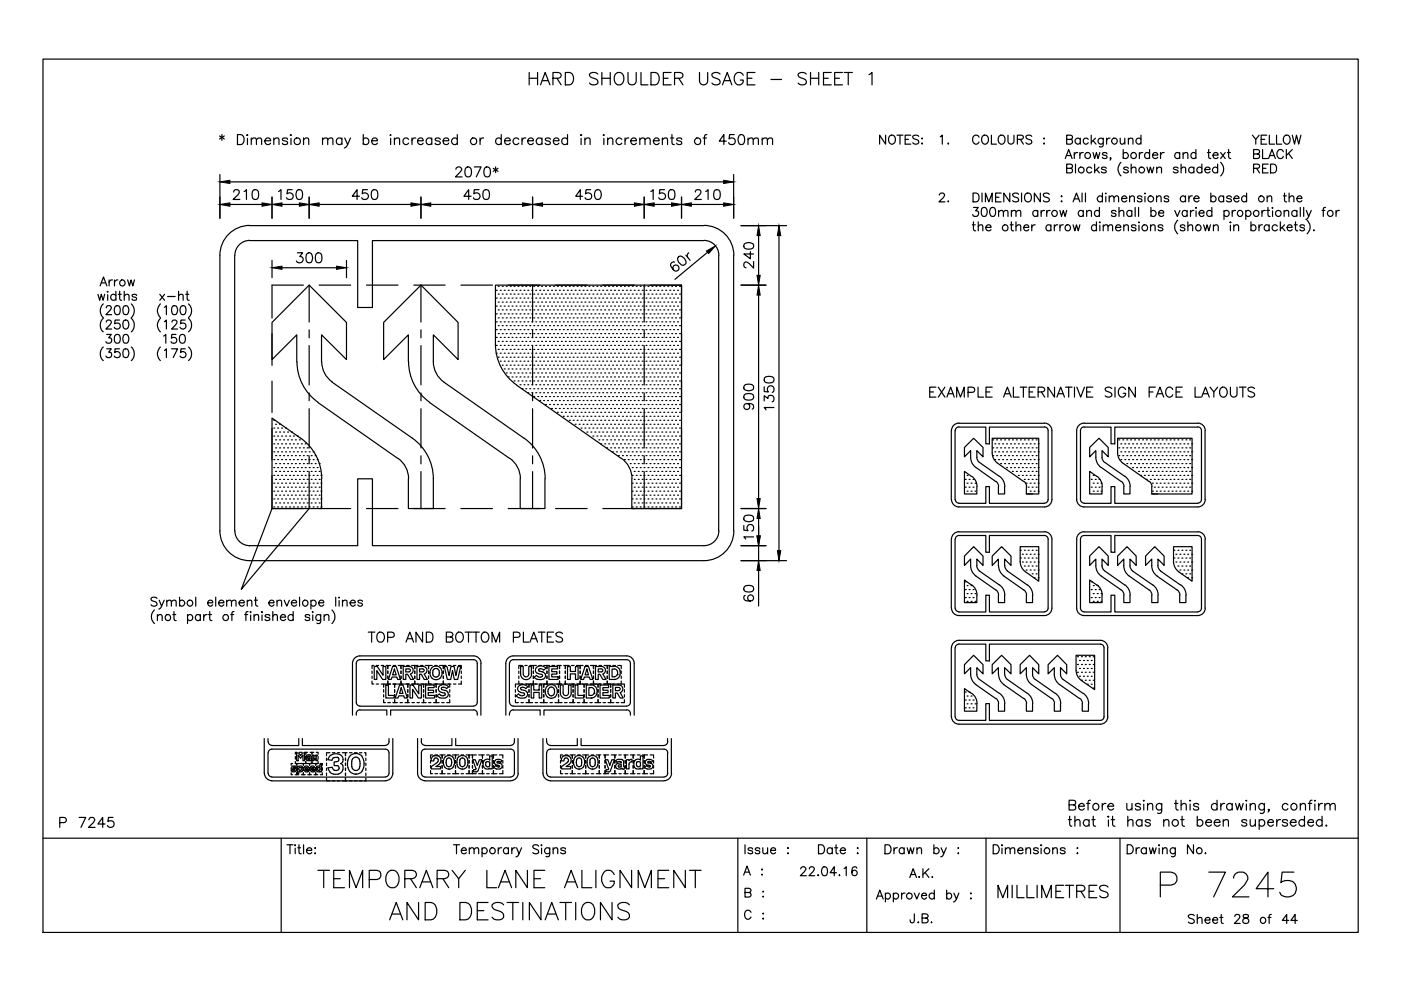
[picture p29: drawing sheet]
<svg xmlns="http://www.w3.org/2000/svg" width="297mm" height="210mm" viewBox="0 0 297 210" stroke-linecap="round" stroke-linejoin="round" font-family="sans-serif">
<g fill="none" stroke="#000" stroke-width=".25">
<path d="M9.1 12.5h278.9v185.2h-278.9zM112.2 15.4v2.6M112.2 16.6h1.8M114 15.4v2.6M114.6 18l1-2.6 1 2.6M114.9 17.1h1.3M117.2 16.6l1.5-.1a.58 .58 0 0 0 0-1l-1.5-.1v2.6M118.1 16.6l.9 1.4M119.9 15.4h.8a1.41 1.41 0 0 1 .9 1.3 1.41 1.41 0 0 1-.9 1.3h-.8zM126.8 15.7a1.27 1.27 0 0 0-1.8 0 .68 .68 0 0 0 .5 .8l.8 .2a.65 .65 0 0 1 .4 .5 .65 .65 0 0 1-.2 .7 1.23 1.23 0 0 1-1.5-.3M127.6 16.6h1.8M127.6 15.4v2.6"/>
<path d="M129.4 15.4v2.6M130.5 15.7a1 1 0 0 1 1.1-.3 1 1 0 0 1 .7 .9 1.17 1.17 0 0 1-.3 1.3 1.17 1.17 0 0 1-1.3 .3 1.65 1.65 0 0 1-.2-2.2zM133.2 15.4v1.8a.87 .87 0 0 0 .8 .8 .87 .87 0 0 0 .9-.8v-1.8M135.9 15.4v2.6h1.5M138 15.4h.9a1.41 1.41 0 0 1 .9 1.3 1.41 1.41 0 0 1-.9 1.3h-.9zM140.6 16.6h1.1M142.3 15.4h-1.7v2.6h1.7M143 16.6l1.5-.1a.58 .58 0 0 0 0-1l-1.5-.1v2.6M143.9 16.6l.9 1.4M148.3 15.4v1.8a.87 .87 0 0 0 .9 .8 .87 .87 0 0 0 .8-.8v-1.8M152.7 15.7a1.22 1.22 0 0 0-1.8 0 .68 .68 0 0 0 .5 .8l.8 .2a.65 .65 0 0 1 .4 .5 .65 .65 0 0 1-.2 .7 1.18 1.18 0 0 1-1.5-.3M153.2 18l1-2.6 1 2.6"/>
<path d="M153.6 17.1h1.2M157.6 16a.99 .99 0 0 0-1.1-.6 .99 .99 0 0 0-.8 .9 1.17 1.17 0 0 0 .2 1.3 1.17 1.17 0 0 0 1.3 .3l.4-.5v-.4h-.7M158.4 16.6h1M160.1 15.4h-1.7v2.6h1.7M163.5 16.8h2.2M171 15.7a1.22 1.22 0 0 0-1.8 0 .68 .68 0 0 0 .5 .8l.7 .2a.65 .65 0 0 1 .5 .5 .65 .65 0 0 1-.2 .7 1.18 1.18 0 0 1-1.5-.3M171.8 16.6h1.8M171.8 15.4v2.6M173.6 15.4v2.6M174.6 16.6h1M176.2 15.4h-1.6v2.6h1.6M177 16.6h1"/>
<path d="M178.6 15.4h-1.6v2.6h1.6M179 15.4h1.7M179.8 15.4v2.6M184.2 15.8l.7-.4v2.6M46.5 28.8l1.1 .7M46.6 37v9.3M47 28.5v1.3M47.6 28.8l-1.1 .7M48.7 38.6h104.7M50.3 28.5h.8a1.15 1.15 0 0 1 .7 1.1 1.15 1.15 0 0 1-.7 1h-.8zM52.5 28.5v.2h-.2zM52.5 29.3v1.3"/>
<path d="M53.3 29.6l.4-.3h.5l.2 1.3M53.3 29.3v1.3M54.4 29.6l.5-.3h.4l.2 1.3M56.1 29.8h1.3a.65 .65 0 0 0-.9-.5 .65 .65 0 0 0-.2 1.1 .63 .63 0 0 0 1.1 0M58.1 29.6a.73 .73 0 0 1 1-.3l.1 1.3M58.1 29.3v1.3M61 29.5a.64 .64 0 0 0-1.1 0l.1 .3 .9 .3 .1 .3a.64 .64 0 0 1-1.1 0M61.7 28.5v.2h-.1zM61.7 29.3v1.3M64.4 29.6l.5-.3h.5l.1 1.3M64.4 29.3v1.3M68.4 29.6a.73 .73 0 0 1 1-.3l.1 1.3"/>
<path d="M68.4 29.3v1.3M69.5 29.6a.73 .73 0 0 1 1-.3l.1 1.3M72.5 29.5a.66 .66 0 0 0-1 0 .66 .66 0 0 0 0 .9 .66 .66 0 0 0 1 0M72.5 29.3v1.3M73.1 29.3l.6 1.3 .6-1.3M73.7 30.6l-.4 .6-.3 .2M77 29.5a.66 .66 0 0 1 1 0 .66 .66 0 0 1 0 .9 .66 .66 0 0 1-1 0M77 28.5v2.1M78.8 29.8h1.2a.65 .65 0 0 0-.9-.5 .65 .65 0 0 0-.2 1.1 .63 .63 0 0 0 1.1 0M82.8 28.5v.2zM82.8 29.3v1.3M83.6 29.6a.73 .73 0 0 1 1-.3l.1 1.3"/>
<path d="M83.6 29.3v1.3M86.6 29.5a.66 .66 0 0 0-.9 0 .66 .66 0 0 0 0 .9 .66 .66 0 0 0 .9 0M87.3 29.3v1.3M88.2 29.3a.65 .65 0 0 0-.9 .5M88.5 29.8h1.2a.65 .65 0 0 0-.9-.5 .65 .65 0 0 0-.2 1.1 .64 .64 0 0 0 1.1 0M91.5 29.5a.66 .66 0 0 0-.9 0 .66 .66 0 0 0 0 .9 .66 .66 0 0 0 .9 0M91.5 29.3v1.3M93.4 29.5a.64 .64 0 0 0-1.1 0v.3l.8 .1 .3 .5a.64 .64 0 0 1-1.1 0M94 29.8h1.1a.65 .65 0 0 0-.9-.5 .65 .65 0 0 0-.2 1.1 .64 .64 0 0 0 1.1 0M96.7 35.9v-.1a.65 .65 0 0 1 1-.3l.2 .5-1.3 1.5h1.4M97 29.5a.68 .68 0 0 0-1.1-.1 .68 .68 0 0 0 0 1.1 .68 .68 0 0 0 1.1-.1M97 28.5v2.1"/>
<path d="M98.9 35.5a.66 .66 0 0 1 1 .3 1.84 1.84 0 0 1-.2 1.6 .71 .71 0 0 1-1-.3 1.77 1.77 0 0 1 .2-1.6zM100.6 35.4h1.4l-1 2.1M101.8 29.3v1.3M102.5 29.3a.64 .64 0 0 0-.7 .5M102.9 35.5a.66 .66 0 0 1 1 .3 1.84 1.84 0 0 1-.2 1.6 .71 .71 0 0 1-1-.3 1.77 1.77 0 0 1 .2-1.6zM104.6 35.7l1 .6M105.1 35.4v1.2M105.6 35.7l-1 .6M106.3 29.5a.66 .66 0 0 0-1 0 .66 .66 0 0 0 0 .9 .66 .66 0 0 0 1 0M106.3 28.5v2.1M107 29.8h1.2a.65 .65 0 0 0-.9-.5 .65 .65 0 0 0-.2 1.1 .63 .63 0 0 0 1.1 0M110 29.5a.68 .68 0 0 0-1-.1 .68 .68 0 0 0 0 1.1 .68 .68 0 0 0 1-.1"/>
<path d="M110.7 29.3v1.3M111.5 29.3a.65 .65 0 0 0-.8 .5M111.9 29.8h1.2a.65 .65 0 0 0-.9-.5 .65 .65 0 0 0-.2 1.1 .64 .64 0 0 0 1.1 0M114.9 29.5a.68 .68 0 0 0-1-.1 .68 .68 0 0 0 0 1.1 .68 .68 0 0 0 1-.1M114.9 29.3v1.3M116.7 29.5a.63 .63 0 0 0-1.1 0l.1 .3 .9 .3 .1 .3a.63 .63 0 0 1-1.1 0M117.3 29.8h1.2a.65 .65 0 0 0-.9-.5 .65 .65 0 0 0-.2 1.1 .63 .63 0 0 0 1.1 0M120.3 29.5a.68 .68 0 0 0-1-.1 .68 .68 0 0 0 0 1.1 .68 .68 0 0 0 1-.1M120.3 28.5v2.1M123.2 29.3v1.3M123.2 28.5l.1 .2h-.1zM124 29.6a.73 .73 0 0 1 1-.3l.1 1.3"/>
<path d="M124 29.3v1.3M128 29.3v1.3M128 28.5v.2h-.1zM128.8 29.6l.5-.3h.5l.1 1.3M128.8 29.3v1.3M131.8 29.5a.68 .68 0 0 0-1-.1 .68 .68 0 0 0 0 1.1 .68 .68 0 0 0 1-.1M132.5 29.3v1.3M133.3 29.3a.65 .65 0 0 0-.8 .5M133.7 29.8h1.2a.65 .65 0 0 0-.9-.5 .65 .65 0 0 0-.2 1.1 .64 .64 0 0 0 1.1 0M135.7 29.6l.5-.3h.4l.2 1.3M135.7 29.3v1.3M136.8 29.6l.5-.3h.4l.2 1.3"/>
<path d="M138.5 29.8h1.3a.65 .65 0 0 0-1-.5 .65 .65 0 0 0-.1 1.1 .63 .63 0 0 0 1.1 0M140.4 29.6l.5-.3h.5l.1 1.3M140.4 29.3v1.3M142.2 29.3h.6M142.5 28.5v1.7l.1 .4h.4M144.5 29.5a.63 .63 0 0 0-1.1 0l.2 .3 .9 .3v.3a.63 .63 0 0 1-1.1 0M149.1 29.3h.7M149.9 28.5l-.4 .2-.1 .3v1.6M154 29.9h-1.5l1-1.4v2.1M155.5 37v9.3M155.7 28.5h-1l-.1 1a.74 .74 0 0 1 1.1-.1 .74 .74 0 0 1-.1 1.1 .74 .74 0 0 1-1.1-.3M156.8 28.7a.66 .66 0 0 1 1 .3 1.84 1.84 0 0 1-.2 1.6 .66 .66 0 0 1-1-.4 1.59 1.59 0 0 1 .2-1.5z"/>
<path d="M158.6 29.6a.73 .73 0 0 1 1-.3l.1 1.3M158.6 29.3v1.3M159.7 29.6a.73 .73 0 0 1 1-.3l.1 1.3M161.6 29.6a.73 .73 0 0 1 1-.3l.1 1.3M161.6 29.3v1.3M162.7 29.6a.73 .73 0 0 1 1-.3l.1 1.3M187.8 28.7v1.9l-1.3-1.9v1.9M188.7 28.7a.95 .95 0 0 1 1.2 .7 .95 .95 0 0 1-.6 1.2 1.01 1.01 0 0 1-.9-.8 1.01 1.01 0 0 1 .3-1.1zM190.2 28.7h1.2M190.8 28.7v1.9M191.9 29.5h.7M193.1 28.7h-1.2v1.9h1.2"/>
<path d="M194.8 28.9a.74 .74 0 0 0-1.3 .2l.2 .3 .9 .3a.46 .46 0 0 1 0 .7 .8 .8 0 0 1-1.1-.1M195.4 29.4h.2zM195.4 30.4h.2l-.1 .2zM199.4 29l.4-.3v1.9M201 30.4h.1v.2zM207.6 29.1a.77 .77 0 0 0-1.1-.4 .77 .77 0 0 0-.3 1.1 .7 .7 0 0 0 .6 .8 .7 .7 0 0 0 .8-.5M208.5 28.7a.95 .95 0 0 1 1.1 .7 .95 .95 0 0 1-.6 1.2 1.01 1.01 0 0 1-.9-.8 1.01 1.01 0 0 1 .4-1.1zM210.2 28.7v1.9h1.1M211.8 28.9a.78 .78 0 0 1 1-.1 .78 .78 0 0 1 .3 1 .72 .72 0 0 1-.7 .8 .72 .72 0 0 1-.8-.8zM213.7 28.7v1.3a.64 .64 0 0 0 .6 .6 .64 .64 0 0 0 .7-.6v-1.3M215.7 29.5h1.1a.4 .4 0 0 0 .2-.4 .4 .4 0 0 0-.2-.4h-1.1v1.9M216.3 29.5l.7 1.1"/>
<path d="M218.8 28.9a.7 .7 0 0 0-1.3 .2l.2 .3 .9 .3a.46 .46 0 0 1 0 .7 .74 .74 0 0 1-1.1-.1M221.3 29.4h.2zM221.3 30.4h.2l-.1 .2zM225.9 33.6l.7-1.9 .7 1.9M226.2 33h.8M226.2 35.7l1-.1 .2-.3-.1-.3-.3-.2h-.8v1.9h.8l.3-.2 .1-.5-.4-.3M226.2 29.5h1l.2-.3-.1-.4-.3-.1h-.8v1.9h.8a.51 .51 0 0 0 .4-.5 .51 .51 0 0 0-.4-.6M227.8 32.3v1.3M228 34.8v1.9M228.5 32.3a.58 .58 0 0 0-.7 .6M229 32.3v1.3M229 29.5a.61 .61 0 0 0-.9 0 .61 .61 0 0 0 0 .9 .61 .61 0 0 0 .9-.1"/>
<path d="M229 29.3v1.3M229.7 32.3a.58 .58 0 0 0-.7 .6M230.7 29.5a.59 .59 0 0 0-.8 0 .59 .59 0 0 0 0 .8 .59 .59 0 0 0 .8 0M231.4 28.7v1.9M231.5 35.7a.59 .59 0 0 0-.9-.1 .59 .59 0 0 0 0 .9 .59 .59 0 0 0 .9-.1M231.7 32.3l.4 1.3 .4-1.3 .3 1.3 .4-1.3M231.7 29.8l.7 .8M232.1 34.8v1.9M232.3 29.3l-.9 .9M232.5 35.9l.6 .8M233 35.4l-.9 .9M233.9 29.3v1.4a.49 .49 0 0 1-.3 .5 .49 .49 0 0 1-.5-.1"/>
<path d="M233.9 29.5a.61 .61 0 0 0-.9 0 .61 .61 0 0 0 0 .9 .61 .61 0 0 0 .9-.1M234.5 35.7a.62 .62 0 0 0-1 0l.1 .2 .9 .3v.2a.62 .62 0 0 1-1 0M234.6 29.3v1.3M234.7 32.6a.54 .54 0 0 0-.5-.3 .54 .54 0 0 0-.5 .3l.3 .3 .5 .1a.33 .33 0 0 1 .1 .5 .63 .63 0 0 1-.9-.1M235.3 29.3a.59 .59 0 0 0-.7 .5M235.5 33.5h-.2h.2l-.2 .5M237.5 29.3l.1 1.1 .5 .2 .4-.4M237.7 34.4a1.93 1.93 0 0 0 0 2.9M238.1 32.6a.61 .61 0 0 1 .9-.1 .61 .61 0 0 1 0 1 .61 .61 0 0 1-.9-.1M238.1 31.7v1.9M238.5 29.3v1.3M239.2 35.7a.62 .62 0 0 0-1 0l.3 .2 .4 .1 .3 .4a.62 .62 0 0 1-1 0"/>
<path d="M239.2 29.6l.5-.3 .4 .1 .1 1.2M239.2 29.3v1.3M239.8 35.8l.3-.3a.44 .44 0 0 1 .7 .3v.9M239.8 34.8v1.9M241.6 32.3v1.3M241.9 29.5a.59 .59 0 0 0-.9 0 .59 .59 0 0 0 0 .8 .59 .59 0 0 0 .9 0M241.9 28.7v1.9M242.3 32.3a.58 .58 0 0 0-.7 .6M243.2 35.4l.4 1.3 .3-1.3 .4 1.3 .3-1.3M243.7 32.6a.59 .59 0 0 0-.8 0 .59 .59 0 0 0 0 .8 .59 .59 0 0 0 .8 0M243.7 31.7v1.9M244.4 32.9h1.1a.6 .6 0 0 0-.9-.5 .6 .6 0 0 0-.2 1 .62 .62 0 0 0 1.1 0"/>
<path d="M245.3 35.8l.2-.3a.44 .44 0 0 1 .8 .3v.9M245.3 35.4v1.3M246.1 32.3v1.3M246.8 32.3a.64 .64 0 0 0-.7 .6M249.8 35.7a.62 .62 0 0 0-1 0l.9 .5 .1 .2a.62 .62 0 0 1-1 0M250.1 32.6a.59 .59 0 0 0-.9 0 .59 .59 0 0 0 0 .8 .59 .59 0 0 0 .9 0M250.1 32.3v1.3M250.4 35.8l.4-.4 .5 .1 .1 1.2M250.4 34.8v1.9M250.8 32.7l.5-.4 .5 .1 .1 1.2M250.8 32.3v1.3M253.1 35.7a.61 .61 0 0 0-.9-.1 .61 .61 0 0 0 0 .9 .61 .61 0 0 0 .9-.1"/>
<path d="M253.1 35.4v1.3M253.5 32.6a.59 .59 0 0 0-.8 0 .59 .59 0 0 0 0 .8 .59 .59 0 0 0 .8 0M253.5 31.7v1.9M254.8 35.7a.59 .59 0 0 0-.9-.1 .59 .59 0 0 0 0 .9 .59 .59 0 0 0 .9-.1M254.8 34.8v1.9M255.5 35.9h1.1a.6 .6 0 0 0-.7-.4 .6 .6 0 0 0-.5 .6 .6 .6 0 0 0 .5 .6l.7-.3M256 32.3h.6M256.3 31.7v1.5v.3l.4 .1M257.2 32.9h1a.55 .55 0 0 0-.6-.6 .55 .55 0 0 0-.4 .8 .57 .57 0 0 0 .4 .5 .57 .57 0 0 0 .6-.2M258.2 35.7a.61 .61 0 0 0-.9-.1 .61 .61 0 0 0 0 .9 .61 .61 0 0 0 .9-.1M258.2 34.8v1.9M258.8 34.4a1.93 1.93 0 0 1 0 2.9"/>
<path d="M258.8 32.3l1 1.3M259.8 32.3l-1 1.3M260.2 32.3h.7M260.5 31.7v1.5l.1 .3 .4 .1M265.5 28.7l.7 .8v1.1M265.8 35.7l1.1-.1 .2-.3-.1-.3-.4-.2h-.8v1.9M265.8 32.6l1.1-.1 .2-.2-.1-.4-.4-.2h-.8v1.9h.8l.4-.2 .1-.4-.5-.4M266.4 35.7l.7 1M267 28.7l-.8 .8M267.4 29.5h.8M267.7 31.7v1.9h1M267.7 35.7h.7"/>
<path d="M268.6 28.7h-1.2v1.9h1.2M268.9 34.8h-1.2v1.9h1.2M269 33.6l.7-1.9 .7 1.9M269.1 28.7v1.9h1.1M269.2 33h.9M269.4 34.8h.6a.99 .99 0 0 1 .7 .9 .99 .99 0 0 1-.7 1h-.6zM270.7 28.7v1.9h1.1M272.1 32.2a.69 .69 0 0 0-.8-.5 .69 .69 0 0 0-.6 .7 .85 .85 0 0 0 .2 .9 .85 .85 0 0 0 .9 .2l.3-.4M272.5 28.7a.93 .93 0 0 1 1.1 .6 .93 .93 0 0 1-.4 1.1 .88 .88 0 0 1-1-.3 .88 .88 0 0 1 0-1zM272.7 31.7v1.9M273.2 32.5l.8 1.1M274 28.7l.5 1.9 .4-1.9 .5 1.9 .4-1.9"/>
<path d="M274 31.7l-1.3 1.3M21.5 60h.9M23.1 59.4v1.2M23.8 59.4a.65 .65 0 0 0-.7 .5M24.3 59.4v1.2M25 59.4l-.4 .1-.3 .4M27.1 59.4l.3 1.2 .4-1.2 .4 1.2 .3-1.2M48.7 43.3h6.9M49.5 40.7l.1-.3 .3-.2h.4l.3 .2a.67 .67 0 0 1-.2 .9l-1 1h1.5M49.8 54.1v58.5M49.8 54.1a3.1 3.1 0 0 1 3.1-3.1h22.9v14.2h3.2v-14.2h70.2a3.1 3.1 0 0 1 3.2 3.1v58.5M51.7 40.6l.6-.4v2.1"/>
<path d="M53.7 40.3a.73 .73 0 0 1 1.1 .3 1.84 1.84 0 0 1-.3 1.6 .73 .73 0 0 1-1-.3 1.84 1.84 0 0 1 .2-1.6zM57.7 41.8v4.5M57.7 55.2v3.7M59.1 40.6l.5-.4v2.1M59.8 56.8h11.5M59.8 43.3h3.7M61.9 40.2h-.9l-.2 .9a.74 .74 0 0 1 1.2 0 .74 .74 0 0 1-.1 1.1 .74 .74 0 0 1-1.1-.3M63 40.3a.73 .73 0 0 1 1.1 .3 1.84 1.84 0 0 1-.2 1.6 .69 .69 0 0 1-1-.3 1.66 1.66 0 0 1 .1-1.6zM63 53.6h1.1l-.5 .8a.68 .68 0 0 1 .7 .8 .68 .68 0 0 1-1 .5l-.3-.1-.2-.3M65.2 53.7a.61 .61 0 0 1 .9 .3 1.05 1.05 0 0 1-.6 1.7 .9 .9 0 0 1-.6-1.2zM65.5 41.8v4.5M67.2 53.7a.66 .66 0 0 1 1 .3 1.84 1.84 0 0 1-.2 1.6 .73 .73 0 0 1-1.1-.3 1.84 1.84 0 0 1 .3-1.6z"/>
<path d="M67.7 43.3h19.4M73.5 55.2v3.7M76.2 41.6h-1.5l1-1.4v2.1M77.9 40.2h-1l-.1 .9a.75 .75 0 0 1 1.1 0 .75 .75 0 0 1-.1 1.1 .75 .75 0 0 1-1.1-.3M79 40.3a.73 .73 0 0 1 1 .3 1.84 1.84 0 0 1-.2 1.6 .73 .73 0 0 1-1-.3 1.84 1.84 0 0 1 .2-1.6zM89.3 41.8v4.5M91.3 43.3h19.5M99.9 41.6h-1.5l1-1.4v2.1M101.6 40.2h-1l-.1 .9a.74 .74 0 0 1 1.1 0 .74 .74 0 0 1-.1 1.1 .74 .74 0 0 1-1.1-.3M102.7 40.3a.73 .73 0 0 1 1 .3 1.84 1.84 0 0 1-.2 1.6 .73 .73 0 0 1-1-.3 1.84 1.84 0 0 1 .2-1.6zM112.9 41.8v4.5M115 43.3h19.5"/>
<path d="M123.5 41.6h-1.4l.9-1.4v2.1M125.2 40.2h-.9l-.2 .9a.74 .74 0 0 1 1.2 0 .74 .74 0 0 1-.2 1.1 .74 .74 0 0 1-1-.3M126.4 40.3a.69 .69 0 0 1 1 .3 1.05 1.05 0 0 1-.7 1.7 1.27 1.27 0 0 1-.3-2zM136.6 41.8v4.5M138 40.6l.5-.4v2.1M138.7 43.3h3.7M140.9 40.2h-1l-.1 .9a.75 .75 0 0 1 1.1 0 .75 .75 0 0 1-.1 1.1 .75 .75 0 0 1-1.1-.3M142 40.3a.73 .73 0 0 1 1 .3 1.84 1.84 0 0 1-.2 1.6 .73 .73 0 0 1-1-.3 1.84 1.84 0 0 1 .2-1.6zM143 55.6a.63 .63 0 0 0-.6 .1 .63 .63 0 0 0-.2 .7 1.25 1.25 0 0 0 1.5 1 .65 .65 0 0 0 .1-.9 .65 .65 0 0 0-.9-.2 .65 .65 0 0 0-.1 .9M143.9 54.4a1.15 1.15 0 0 1 1.5 1 .66 .66 0 0 1-.2 .7 .66 .66 0 0 1-.7 .1 1.32 1.32 0 0 1-.7-1.7zM144.5 41.8v4.5M145.4 54.1l.9 1.1"/>
<path d="M146 53.6a.72 .72 0 0 0-.2 1M146.6 43.3h6.8M147.4 40.7l.2-.4 .2-.1h.4l.3 .2a.67 .67 0 0 1-.2 .9l-1 1h1.4M149.6 40.6l.5-.4v2.1M150 53.5l-6.9 5.7M151.6 40.3a.73 .73 0 0 1 1 .3 1.84 1.84 0 0 1-.2 1.6 .73 .73 0 0 1-1-.3 1.84 1.84 0 0 1 .2-1.6zM157.1 47.8h9.7M157.8 51.7a1.65 1.65 0 0 1 1.9 0 .73 .73 0 0 1-.3 1 1.84 1.84 0 0 1-1.6-.2zM159.1 53.3v1.6l-1.4-1.1h2.1M159.8 55.5v1.4l-1-1.1a.64 .64 0 0 0-1 0l-.1 .5 .5 .5M160.8 50v8.4M165.2 50v66.8"/>
<path d="M199.2 41.4l.3-.5 .7 .2a.61 .61 0 0 1-.2 .8l-.9 .9h1.2M201 42.7h.1zM206.1 47.7h.7M206.3 40.9h.6a.99 .99 0 0 1 .7 1 .99 .99 0 0 1-.7 .9h-.6zM206.4 44h1l-.5 .7a.64 .64 0 0 1 .5 1 .64 .64 0 0 1-1.1 0l-.1-.2M206.4 47v1.6l.1 .3h.4M207.4 48l.5-.3 .4 .1 .1 1.1M207.4 47v1.9M208.2 40.9v1.9M208.3 44.1a.61 .61 0 0 1 .9 .2 1 1 0 0 1-.6 1.6 1.06 1.06 0 0 1-.5-1.6zM208.9 42.8v-1.9l.7 1.9 .8-1.9v1.9M209 48.2h1.1a.6 .6 0 0 0-.8-.5 .6 .6 0 0 0-.2 1 .62 .62 0 0 0 1 0"/>
<path d="M210.1 44.1a.63 .63 0 0 1 .9 .2 .99 .99 0 0 1-.6 1.6 1.19 1.19 0 0 1-.3-1.8zM211.1 41.8h.7M211.7 45l.5-.4 .4 .1 .1 1.2M211.7 44.6v1.3M212.3 40.9h-1.2v1.9h1.2M212.7 45l.5-.4 .4 .1 .1 1.2M214.1 40.9v1.9l-1.3-1.9v1.9M214.2 47.7h.6M214.4 45a.63 .63 0 0 1 .9-.3l.1 1.2M214.4 47v1.6l.1 .3h.4M214.4 44.6v1.3M215.4 45l.5-.4 .4 .1 .1 1.2"/>
<path d="M215.4 48l.5-.3 .4 .1 .1 1.1M215.4 47v1.9M216 41.2a.74 .74 0 0 0-1.3 .2l.2 .3 .9 .3 .2 .5a.86 .86 0 0 1-1.3 0M216.6 40.9v1.9M217.1 48.2h1a.55 .55 0 0 0-.6-.6 .55 .55 0 0 0-.4 .8 .57 .57 0 0 0 .4 .5 .57 .57 0 0 0 .6-.2M217.4 41.2a.78 .78 0 0 1 1-.1 .78 .78 0 0 1 .3 1 .77 .77 0 0 1-1 .7 .77 .77 0 0 1-.5-1.1zM218.8 47.7v1.2M219.5 47.7a.63 .63 0 0 0-.7 .5M220 44.9a.59 .59 0 0 0-.8-.1 .59 .59 0 0 0 0 .9 .59 .59 0 0 0 .8-.1M220 44.6v1.3M220.6 40.9v1.9l-1.3-1.9v1.9M220.7 44.6v1.3"/>
<path d="M221.5 44.6a.63 .63 0 0 0-.8 .6M221.9 44.6v1.3M222.5 41.2a.74 .74 0 0 0-1.3 .2l.2 .3 1 .4 .1 .4a.88 .88 0 0 1-1.3 0M222.6 44.6a.58 .58 0 0 0-.7 .6M222.8 48a.59 .59 0 0 0-.9-.1 .59 .59 0 0 0 0 .9 .59 .59 0 0 0 .9-.1M222.8 47.7v1.2M223.5 47.7v1.2M224.3 47.7a.63 .63 0 0 0-.8 .5M224.7 44.6l.4 1.3 .3-1.3 .4 1.3 .4-1.3M224.7 47.7v1.2M225 42.7h.2zM225.1 41.5l.1 .2h-.1z"/>
<path d="M225.4 47.7a.58 .58 0 0 0-.7 .5M227.5 42.8l.7-1.9 .8 1.9M227.5 47.7l.4 1.2 .3-1.2 .4 1.2 .4-1.2M227.8 42.2h.9M229.4 40.9v1.9M229.7 44.9a.59 .59 0 0 0-.9-.1 .59 .59 0 0 0 0 .9 .59 .59 0 0 0 .9-.1M229.7 44.6v1.3M230.1 40.9v1.9M230.4 45l.3-.3a.44 .44 0 0 1 .7 .3v.9M230.4 44.6v1.3M232.5 48a.59 .59 0 0 0-.9-.1 .59 .59 0 0 0 0 .9 .59 .59 0 0 0 .9-.1M232.5 47v1.9"/>
<path d="M233.1 44.9a.59 .59 0 0 0-.9-.1 .59 .59 0 0 0 0 .9 .59 .59 0 0 0 .9-.1M233.1 44v1.9M233.2 47.8v1.1M233.2 47v.2zM233.7 41.8a.61 .61 0 0 0-.9-.1 .61 .61 0 0 0 0 .9 .61 .61 0 0 0 .9-.1M233.7 40.9v1.9M233.9 48l.5-.3 .4 .1 .1 1.1M233.9 47.7v1.2M234.5 41.7v1.1M234.5 40.9v.2zM234.9 48l.4-.3 .5 .1 .1 1.1M235.2 41.9l.4-.4 .5 .2 .1 1.1"/>
<path d="M235.2 41.5v1.3M236.2 41.9l.4-.4 .5 .2 .1 1.1M236.5 48.2h1.1a.6 .6 0 0 0-.8-.5 .6 .6 0 0 0-.2 1 .62 .62 0 0 0 1 0M236.6 44.9a.57 .57 0 0 0-1 0l.1 .2 .8 .2 .1 .3a.53 .53 0 0 1-.5 .3 .53 .53 0 0 1-.5-.3M237.3 45l.4-.4 .4 .1 .2 1.2M237.3 44v1.9M237.8 42.1h1.1a.6 .6 0 0 0-.8-.5 .6 .6 0 0 0-.2 .9 .62 .62 0 0 0 1 0M238.3 48l.4-.3 .5 .1v1.1M238.3 47.7v1.2M239.5 41.9l.5-.4 .4 .2 .1 1.1M239.5 41.5v1.3M240 44.9a.59 .59 0 0 0-.9-.1 .59 .59 0 0 0 0 .9 .59 .59 0 0 0 .9-.1"/>
<path d="M240 44.6v1.3M240.7 44v1.9M240.8 48a.53 .53 0 0 0-.4-.4 .53 .53 0 0 0-.5 .4l.2 .2 .7 .2v.3a.57 .57 0 0 1-.9 0M241.4 44v1.9M241.5 47.8v1.1M241.5 47v.2zM242.1 41.8a.53 .53 0 0 0-.5-.3 .53 .53 0 0 0-.5 .3l.3 .3 .6 .1 .1 .3a.57 .57 0 0 1-1 0M242.8 41.7v1.1M242.8 40.9v.2zM243.9 48l.5-.3 .4 .1 .1 1.1M243.9 47.7v1.2M244 44.9a.61 .61 0 0 1 .9-.1 .61 .61 0 0 1 0 .9 .61 .61 0 0 1-.9-.1"/>
<path d="M244 44v1.9M245.2 41.9l.4-.4 .5 .2 .1 1.1M245.2 41.5v1.3M245.6 45.2h1.1a.58 .58 0 0 0-.8-.5 .58 .58 0 0 0-.2 .9 .57 .57 0 0 0 1 0M246.6 48a.57 .57 0 0 0-1.1 0l.1 .1 .8 .3 .2 .3a.62 .62 0 0 1-1.1 0M247.8 41.8a.56 .56 0 0 0-.9-.1v.3l.8 .2 .1 .3a.57 .57 0 0 1-1 0M249.1 44.6l.5 1.3 .6-1.3M249.7 46.7a1.93 1.93 0 0 0 0 2.9M251.2 48a.53 .53 0 0 0-.5-.4 .53 .53 0 0 0-.5 .4l.3 .2 .6 .2 .1 .3a.57 .57 0 0 1-1 0M251.3 41.8a.61 .61 0 0 0-.9-.1 .61 .61 0 0 0 0 .9 .61 .61 0 0 0 .9-.1M251.3 41.5v1.3M251.7 44.9a.59 .59 0 0 0-.9-.1 .59 .59 0 0 0 0 .9 .59 .59 0 0 0 .9-.1"/>
<path d="M251.7 44.6v1.3M251.9 48l.4-.3 .5 .1 .1 1.1M251.9 47v1.9M252.1 41.5v1.3M252.4 44.6v1.3M252.8 41.5a.65 .65 0 0 0-.7 .6M253.1 42.1h1.1a.6 .6 0 0 0-.8-.5 .6 .6 0 0 0-.2 .9 .62 .62 0 0 0 1 0M253.1 44.6a.63 .63 0 0 0-.7 .6M253.6 44.7v1.2M253.6 44v.2zM254.2 45.2h1.1v-.2a.58 .58 0 0 0-.9-.2 .58 .58 0 0 0 0 .9 .58 .58 0 0 0 .9-.1M255.2 47.7l.4 1.2 .3-1.2 .4 1.2 .3-1.2"/>
<path d="M256.7 41.8a.61 .61 0 0 1 .9-.1 .61 .61 0 0 1 0 .9 .61 .61 0 0 1-.9-.1M256.7 40.9v1.9M256.9 44.9a.61 .61 0 0 0-.9-.1 .61 .61 0 0 0 0 .9 .61 .61 0 0 0 .9-.1M256.9 44v1.9M257.3 48l.4-.3 .5 .1 .1 1.1M257.3 47.7v1.2M259.4 41.8a.59 .59 0 0 0-.8-.1 .59 .59 0 0 0 0 .9 .59 .59 0 0 0 .8-.1M259.4 41.5v1.3M259.5 44.9a.61 .61 0 0 1 .9-.1 .61 .61 0 0 1 0 .9 .61 .61 0 0 1-.9-.1M259.5 44.6v1.9M260.9 47.8v1.1M260.9 47l.1 .2h-.1z"/>
<path d="M261.1 41.8a.57 .57 0 0 0-1 0l.1 .2 .8 .2 .1 .3a.62 .62 0 0 1-1 0M261.3 44.6v1.3M261.6 42.1h1.1a.58 .58 0 0 0-.8-.5 .58 .58 0 0 0-.2 .9 .57 .57 0 0 0 1 0M261.6 48l.5-.3 .4 .1 .1 1.1M261.6 47.7v1.2M262 44.6a.58 .58 0 0 0-.7 .6M264.1 44.9a.61 .61 0 0 1 .9-.1 .61 .61 0 0 1 0 .9 .61 .61 0 0 1-.9-.1M264.1 44.6v1.9M264.3 41.8a.59 .59 0 0 0-.9-.1 .59 .59 0 0 0 0 .9 .59 .59 0 0 0 .9-.1M264.3 40.9v1.9M265.2 48a.59 .59 0 0 1 .9-.1 .59 .59 0 0 1 0 .9 .59 .59 0 0 1-.9-.1M265.2 47v1.9"/>
<path d="M266.9 47.7v1.2M267.6 44.6v1.3M267.6 47.7a.63 .63 0 0 0-.7 .5M268.3 44.6a.58 .58 0 0 0-.7 .6M268.6 44.6h.6M268.7 41.9l.4-.4 .5 .2v1.1M268.7 41.5v1.3M268.8 44v1.5l.1 .3 .4 .1M269.1 48a.59 .59 0 0 0-.9-.1 .59 .59 0 0 0 0 .9 .59 .59 0 0 0 .9-.1M269.1 47.7v1.2M269.8 44.7v1.2M269.8 44v.2z"/>
<path d="M270.8 48a.61 .61 0 0 0-.9-.1 .61 .61 0 0 0 0 .9 .61 .61 0 0 0 .9-.1M271.5 47v1.9M271.8 48.2l.6 .7M272.1 41.5h.6M272.3 45a.63 .63 0 0 1 .8-.3l.1 1.2M272.3 44.6v1.3M272.3 40.9v1.6l.1 .2 .4 .1M272.3 47.7l-.8 .9M272.9 48.2h1.1a.55 .55 0 0 0-.7-.6 .55 .55 0 0 0-.4 .8 .57 .57 0 0 0 .4 .5 .57 .57 0 0 0 .7-.2M273.3 41.9l.5-.4 .4 .2 .1 1.1M273.3 40.9v1.9M274.4 47.7h.7"/>
<path d="M274.7 47v1.6l.1 .3h.3M275 42.1h1a.55 .55 0 0 0-.6-.6 .55 .55 0 0 0-.4 .7 .57 .57 0 0 0 .4 .6 .57 .57 0 0 0 .6-.3M275 44.9a.61 .61 0 0 0-.9-.1 .61 .61 0 0 0 0 .9 .61 .61 0 0 0 .9-.1M275 44.6v1.3M275.7 44v1.9M276.4 44v1.9M276.6 48a.53 .53 0 0 0-.5-.4 .53 .53 0 0 0-.5 .4l.3 .2 .6 .2 .1 .3a.57 .57 0 0 1-1 0M277 44.6l.5 1.3 .5-1.3M277.1 46.7a1.93 1.93 0 0 1 0 2.9M277.5 45.9l-.2 .3-.4 .3M278.5 48.9h.2zM280.3 44.6h.6"/>
<path d="M281 44l-.4 .1v.2v1.6M283.3 44.6v1.3M284 44.6a.58 .58 0 0 0-.7 .6M20.8 62.4l.3 1.3 .4-1.3 .4 1.3 .3-1.3M21.2 60.6l.7-1.9 .8 1.9M21.9 64.4a1.98 1.98 0 0 0 0 3M21.9 67.5a1.93 1.93 0 0 0 0 2.9M21.9 73.6a1.93 1.93 0 0 0 0 2.9M22.5 65.3l.4-.5 .6 .2a.6 .6 0 0 1-.2 .8l-.8 .9h1.2M22.5 68.3l.4-.4 .6 .1a.6 .6 0 0 1-.2 .8l-.8 1h1.2M22.6 70.9h1l-.6 .7a.62 .62 0 0 1 .5 1 .62 .62 0 0 1-1-.2M22.6 74h1l-.6 .7a.62 .62 0 0 1 .5 1 .62 .62 0 0 1-1-.2"/>
<path d="M22.8 61.8v.1zM22.8 62.5v1.2M24.5 64.9a.63 .63 0 0 1 .9 .3 .99 .99 0 0 1-.6 1.5 1.2 1.2 0 0 1-.3-1.8zM24.5 71a.63 .63 0 0 1 .9 .2 1.64 1.64 0 0 1-.2 1.5 .67 .67 0 0 1-.9-.3 1.5 1.5 0 0 1 .2-1.4zM24.6 62.7a.61 .61 0 0 0-.9-.1 .61 .61 0 0 0 0 .9 .61 .61 0 0 0 .9-.1M24.6 61.8v1.9M25.1 62.4h.6M25.3 67.9h-.9l-.1 .8a.67 .67 0 0 1 1-.1 .67 .67 0 0 1-.1 1 .67 .67 0 0 1-1-.2M25.3 74h-.9l-.1 .8a.67 .67 0 0 1 1-.1 .67 .67 0 0 1-.1 1 .67 .67 0 0 1-1-.2M25.4 61.8v1.5l.1 .3 .3 .1M26.3 64.9a.61 .61 0 0 1 .9 .3 1 1 0 0 1-.6 1.5 1.06 1.06 0 0 1-.5-1.5zM26.3 67.9a.61 .61 0 0 1 .9 .3 1 1 0 0 1-.6 1.6 1.25 1.25 0 0 1-.3-1.9z"/>
<path d="M26.3 71a.61 .61 0 0 1 .9 .2 .88 .88 0 0 1 .1 1.1 .88 .88 0 0 1-1 .4 1.51 1.51 0 0 1 0-1.7zM26.3 74a.61 .61 0 0 1 .9 .3 .88 .88 0 0 1 .1 1 .88 .88 0 0 1-1 .4 1.51 1.51 0 0 1 0-1.7zM26.3 62.7l.3-.2a.44 .44 0 0 1 .8 .2v1M26.3 61.8v1.9M27.8 64.4a1.98 1.98 0 0 1 0 3M27.8 67.5a1.93 1.93 0 0 1 0 2.9M27.8 73.6a1.93 1.93 0 0 1 0 2.9M29 62.7a.58 .58 0 0 0-1 0l.1 .2 .8 .2 .1 .3a.54 .54 0 0 1-.5 .3 .54 .54 0 0 1-.5-.3M33.9 62.4l1 1.3M34 64.4a1.98 1.98 0 0 0 0 3M34 67.5a1.93 1.93 0 0 0 0 2.9M34 73.6a1.93 1.93 0 0 0 0 2.9"/>
<path d="M34.7 71.2l.5-.3v1.9M34.9 65.2l.4-.4v1.9M34.9 68.2l.4-.3v1.9M34.9 74.3l.4-.3v1.8M34.9 62.4l-1 1.3M35.5 62.9h1.6M36.4 74h1.2l-.9 1.8M36.5 68.3l.3-.4 .6 .1a.6 .6 0 0 1-.1 .8l-.9 1h1.2M36.6 64.9a.61 .61 0 0 1 .9 .3 1 1 0 0 1-.6 1.5 1.06 1.06 0 0 1-.4-1.5zM37.3 70.9h-.9l-.1 .8a.66 .66 0 0 1 1 0 .66 .66 0 0 1-.1 1 .66 .66 0 0 1-.9-.3M37.9 62.7a.63 .63 0 0 1 .8-.2l.1 1.2M37.9 61.8v1.9"/>
<path d="M38.3 71a.63 .63 0 0 1 .9 .2 1.64 1.64 0 0 1-.2 1.5 .67 .67 0 0 1-.9-.3 1.5 1.5 0 0 1 .2-1.4zM38.5 64.9a.63 .63 0 0 1 .8 .3 .99 .99 0 0 1-.6 1.5 1.2 1.2 0 0 1-.2-1.8zM39.3 67.9h-.9l-.1 .8a.67 .67 0 0 1 1 0 .67 .67 0 0 1-.2 1 .67 .67 0 0 1-.9-.3M39.3 74h-.9l-.1 .8a.66 .66 0 0 1 1 0 .66 .66 0 0 1-.2 1 .66 .66 0 0 1-.9-.3M39.4 62.4h.6M39.7 61.8v1.5l.1 .3 .3 .1M40 64.4a1.98 1.98 0 0 1 0 3M40 67.5a1.93 1.93 0 0 1 0 2.9M40 73.6a1.93 1.93 0 0 1 0 2.9M57.7 70.8v6.7M62.9 76.7v-5.7l-5.2 5.2v-7.8l7.8-7.9 8 7.9v7.8l-5.3-5.2v5.7M63 76.7a10.5 10.5 0 0 0 4.4 8.6"/>
<path d="M64.3 60.5h-6.6v6.9M65.5 60.5v7.8M65.5 69.9v1.7M65.5 73.3v8.3M67.7 60.5h6.7M68.2 76.7a5.3 5.3 0 0 0 2.3 4.3M77.7 60.5h6.7M87.7 60.5h6.7M89.3 60.5v7.8M89.3 69.9v1.7M89.3 73.3v8.3M97.7 60.5h6.7"/>
<path d="M105 73a10.5 10.5 0 0 0 4.5 8.6M105 73v-12.5h39.5v47.3h-10.5M105.2 64.9h.1M105.2 63.2h.1M105.2 61.6h.1M105.2 68.2h.1M105.2 66.5h.1M105.2 73.2h.1M105.2 71.5h.1M105.2 69.9h.1M105.2 74.9h.1M105.6 64.1h.1"/>
<path d="M105.6 62.4h.1M105.6 60.7h.1M105.6 69h.1M105.6 67.4h.1M105.6 65.7h.1M105.6 74.1h.1M105.6 72.4h.1M105.6 70.7h.1M105.6 75.7h.1M106.1 64.9h.1M106.1 63.2h.1M106.1 61.6h.1"/>
<path d="M106.1 68.2h.1M106.1 66.5h.1M106.1 73.2h.1M106.1 71.5h.1M106.1 69.9h.1M106.1 76.6h.1M106.1 74.9h.1M106.5 64.1h.1M106.5 62.4h.1M106.5 60.7h.1M106.5 69h.1M106.5 67.4h.1"/>
<path d="M106.5 65.7h.1M106.5 74.1h.1M106.5 72.4h.1M106.5 70.7h.1M106.5 77.4h.1M106.5 75.7h.1M106.9 64.9h.1M106.9 63.2h.1M106.9 61.6h.1M106.9 68.2h.1M106.9 66.5h.1M106.9 73.2h.1"/>
<path d="M106.9 71.5h.1M106.9 69.9h.1M106.9 78.2h.1M106.9 76.6h.1M106.9 74.9h.1M107.3 64.1h.1M107.3 62.4h.1M107.3 60.7h.1M107.3 69h.1M107.3 67.4h.1M107.3 65.7h.1M107.3 74.1h.1"/>
<path d="M107.3 72.4h.1M107.3 70.7h.1M107.3 77.4h.1M107.3 75.7h.1M107.3 79.1h.1M107.8 64.9h.1M107.8 63.2h.1M107.8 61.6h.1M107.8 68.2h.1M107.8 66.5h.1M107.8 73.2h.1M107.8 71.5h.1"/>
<path d="M107.8 69.9h.1M107.8 78.2h.1M107.8 76.6h.1M107.8 74.9h.1M107.8 79.9h.1M107.8 60.5h6.6M108.2 64.1h.1M108.2 62.4h.1M108.2 60.7h.1M108.2 69h.1M108.2 67.4h.1M108.2 65.7h.1"/>
<path d="M108.2 74.1h.1M108.2 72.4h.1M108.2 70.7h.1M108.2 77.4h.1M108.2 75.7h.1M108.2 79.1h.1M108.6 64.9h.1M108.6 63.2h.1M108.6 61.6h.1M108.6 68.2h.1M108.6 66.5h.1M108.6 73.2h.1"/>
<path d="M108.6 71.5h.1M108.6 69.9h.1M108.6 78.2h.1M108.6 76.6h.1M108.6 74.9h.1M108.6 79.9h.1M109 64.1h.1M109 62.4h.1M109 60.7h.1M109 69h.1M109 67.4h.1M109 65.7h.1"/>
<path d="M109 74.1h.1M109 72.4h.1M109 70.7h.1M109 77.4h.1M109 75.7h.1M109 79.1h.1M109.4 64.9h.1M109.4 63.2h.1M109.4 61.6h.1M109.4 68.2h.1M109.4 66.5h.1M109.4 73.2h.1"/>
<path d="M109.4 71.5h.1M109.4 69.9h.1M109.4 78.2h.1M109.4 76.6h.1M109.4 74.9h.1M109.4 79.9h.1M109.8 64.1h.1M109.8 62.4h.1M109.8 60.7h.1M109.8 69h.1M109.8 67.4h.1M109.8 65.7h.1"/>
<path d="M109.8 74.1h.1M109.8 72.4h.1M109.8 70.7h.1M109.8 77.4h.1M109.8 75.7h.1M109.8 79.1h.1M110.3 64.9h.1M110.3 63.2h.1M110.3 61.6h.1M110.3 68.2h.1M110.3 66.5h.1M110.3 73.2h.1"/>
<path d="M110.3 71.5h.1M110.3 69.9h.1M110.3 78.2h.1M110.3 76.6h.1M110.3 74.9h.1M110.3 79.9h.1M110.7 64.1h.1M110.7 62.4h.1M110.7 60.7h.1M110.7 69h.1M110.7 67.4h.1M110.7 65.7h.1"/>
<path d="M110.7 74.1h.1M110.7 72.4h.1M110.7 70.7h.1M110.7 77.4h.1M110.7 75.7h.1M110.7 79.1h.1M111.1 64.9h.1M111.1 63.2h.1M111.1 61.6h.1M111.1 68.2h.1M111.1 66.5h.1M111.1 73.2h.1"/>
<path d="M111.1 71.5h.1M111.1 69.9h.1M111.1 78.2h.1M111.1 76.6h.1M111.1 74.9h.1M111.1 79.9h.1M111.5 64.1h.1M111.5 62.4h.1M111.5 60.7h.1M111.5 69h.1M111.5 67.4h.1M111.5 65.7h.1"/>
<path d="M111.5 74.1h.1M111.5 72.4h.1M111.5 70.7h.1M111.5 77.4h.1M111.5 75.7h.1M111.5 79.1h.1M111.9 64.9h.1M111.9 63.2h.1M111.9 61.6h.1M111.9 68.2h.1M111.9 66.5h.1M111.9 73.2h.1"/>
<path d="M111.9 71.5h.1M111.9 69.9h.1M111.9 78.2h.1M111.9 76.6h.1M111.9 74.9h.1M111.9 79.9h.1M112.3 64.1h.1M112.3 62.4h.1M112.3 60.7h.1M112.3 69h.1M112.3 67.4h.1M112.3 65.7h.1"/>
<path d="M112.3 74.1h.1M112.3 72.4h.1M112.3 70.7h.1M112.3 77.4h.1M112.3 75.7h.1M112.3 79.1h.1M112.7 64.9h.1M112.7 63.2h.1M112.7 61.6h.1M112.7 68.2h.1M112.7 66.5h.1M112.7 73.2h.1"/>
<path d="M112.7 71.5h.1M112.7 69.9h.1M112.7 78.2h.1M112.7 76.6h.1M112.7 74.9h.1M112.7 79.9h.1M112.9 60.5v7.8M112.9 69.9v1.7M112.9 73.3v8.3M113.2 64.1h.1M113.2 62.4h.1M113.2 60.7h.1"/>
<path d="M113.2 69h.1M113.2 67.4h.1M113.2 65.7h.1M113.2 74.1h.1M113.2 72.4h.1M113.2 70.7h.1M113.2 77.4h.1M113.2 75.7h.1M113.2 79.1h.1M113.6 64.9h.1M113.6 63.2h.1M113.6 61.6h.1"/>
<path d="M113.6 68.2h.1M113.6 66.5h.1M113.6 73.2h.1M113.6 71.5h.1M113.6 69.9h.1M113.6 78.2h.1M113.6 76.6h.1M113.6 74.9h.1M113.6 79.9h.1M114 64.1h.1M114 62.4h.1M114 60.7h.1"/>
<path d="M114 69h.1M114 67.4h.1M114 65.7h.1M114 74.1h.1M114 72.4h.1M114 70.7h.1M114 77.4h.1M114 75.7h.1M114 79.1h.1M114.4 64.9h.1M114.4 63.2h.1M114.4 61.6h.1"/>
<path d="M114.4 68.2h.1M114.4 66.5h.1M114.4 73.2h.1M114.4 71.5h.1M114.4 69.9h.1M114.4 78.2h.1M114.4 76.6h.1M114.4 74.9h.1M114.4 79.9h.1M114.8 64.1h.1M114.8 62.4h.1M114.8 60.7h.1"/>
<path d="M114.8 69h.1M114.8 67.4h.1M114.8 65.7h.1M114.8 74.1h.1M114.8 72.4h.1M114.8 70.7h.1M114.8 77.4h.1M114.8 75.7h.1M114.8 79.1h.1M115.2 64.9h.1M115.2 63.2h.1M115.2 61.6h.1"/>
<path d="M115.2 68.2h.1M115.2 66.5h.1M115.2 73.2h.1M115.2 71.5h.1M115.2 69.9h.1M115.2 78.2h.1M115.2 76.6h.1M115.2 74.9h.1M115.2 79.9h.1M115.7 64.1h.1M115.7 62.4h.1M115.7 60.7h.1"/>
<path d="M115.7 69h.1M115.7 67.4h.1M115.7 65.7h.1M115.7 74.1h.1M115.7 72.4h.1M115.7 70.7h.1M115.7 77.4h.1M115.7 75.7h.1M115.7 79.1h.1M116.1 64.9h.1M116.1 63.2h.1M116.1 61.6h.1"/>
<path d="M116.1 68.2h.1M116.1 66.5h.1M116.1 73.2h.1M116.1 71.5h.1M116.1 69.9h.1M116.1 78.2h.1M116.1 76.6h.1M116.1 74.9h.1M116.1 79.9h.1M116.5 64.1h.1M116.5 62.4h.1M116.5 60.7h.1"/>
<path d="M116.5 69h.1M116.5 67.4h.1M116.5 65.7h.1M116.5 74.1h.1M116.5 72.4h.1M116.5 70.7h.1M116.5 77.4h.1M116.5 75.7h.1M116.5 79.1h.1M116.9 64.9h.1M116.9 63.2h.1M116.9 61.6h.1"/>
<path d="M116.9 68.2h.1M116.9 66.5h.1M116.9 73.2h.1M116.9 71.5h.1M116.9 69.9h.1M116.9 78.2h.1M116.9 76.6h.1M116.9 74.9h.1M116.9 79.9h.1M117.4 64.1h.1M117.4 62.4h.1M117.4 60.7h.1"/>
<path d="M117.4 69h.1M117.4 67.4h.1M117.4 65.7h.1M117.4 74.1h.1M117.4 72.4h.1M117.4 70.7h.1M117.4 77.4h.1M117.4 75.7h.1M117.4 79.1h.1M117.7 64.9h.1M117.7 63.2h.1M117.7 61.6h.1"/>
<path d="M117.7 68.2h.1M117.7 66.5h.1M117.7 73.2h.1M117.7 71.5h.1M117.7 69.9h.1M117.7 78.2h.1M117.7 76.6h.1M117.7 74.9h.1M117.7 79.9h.1M117.8 60.5h6.7M118.2 64.1h.1M118.2 62.4h.1"/>
<path d="M118.2 60.7h.1M118.2 69h.1M118.2 67.4h.1M118.2 65.7h.1M118.2 74.1h.1M118.2 72.4h.1M118.2 70.7h.1M118.2 77.4h.1M118.2 75.7h.1M118.2 79.1h.1M118.6 64.9h.1M118.6 63.2h.1"/>
<path d="M118.6 61.6h.1M118.6 68.2h.1M118.6 66.5h.1M118.6 73.2h.1M118.6 71.5h.1M118.6 69.9h.1M118.6 78.2h.1M118.6 76.6h.1M118.6 74.9h.1M118.6 79.9h.1M119 64.1h.1M119 62.4h.1"/>
<path d="M119 60.7h.1M119 69h.1M119 67.4h.1M119 65.7h.1M119 72.4h.1M119 70.7h.1M119 77.4h.1M119 75.7h.1M119 74.1h.1M119 79.1h.1M119.4 64.9h.1M119.4 63.2h.1"/>
<path d="M119.4 61.6h.1M119.4 68.2h.1M119.4 66.5h.1M119.4 73.2h.1M119.4 71.5h.1M119.4 69.9h.1M119.4 78.2h.1M119.4 76.6h.1M119.4 74.9h.1M119.4 79.9h.1M119.9 64.1h.1M119.9 62.4h.1"/>
<path d="M119.9 60.7h.1M119.9 69h.1M119.9 67.4h.1M119.9 65.7h.1M119.9 72.4h.1M119.9 70.7h.1M119.9 77.4h.1M119.9 75.7h.1M119.9 74.1h.1M119.9 79.1h.1M120.3 64.9h.1M120.3 63.2h.1"/>
<path d="M120.3 61.6h.1M120.3 68.2h.1M120.3 66.5h.1M120.3 73.2h.1M120.3 71.5h.1M120.3 69.9h.1M120.3 78.2h.1M120.3 76.6h.1M120.3 74.9h.1M120.3 79.9h.1M120.7 64.1h.1M120.7 62.4h.1"/>
<path d="M120.7 60.7h.1M120.7 69h.1M120.7 67.4h.1M120.7 65.7h.1M120.7 72.4h.1M120.7 70.7h.1M120.7 77.4h.1M120.7 75.7h.1M120.7 74.1h.1M120.7 79.1h.1M121.1 64.9h.1M121.1 63.2h.1"/>
<path d="M121.1 61.6h.1M121.1 68.2h.1M121.1 66.5h.1M121.1 73.2h.1M121.1 71.5h.1M121.1 69.9h.1M121.1 78.2h.1M121.1 76.6h.1M121.1 74.9h.1M121.1 79.9h.1M121.5 64.1h.1M121.5 62.4h.1"/>
<path d="M121.5 60.7h.1M121.5 69h.1M121.5 67.4h.1M121.5 65.7h.1M121.5 72.4h.1M121.5 70.7h.1M121.5 77.4h.1M121.5 75.7h.1M121.5 74.1h.1M121.5 79.1h.1M121.9 64.9h.1M121.9 63.2h.1"/>
<path d="M121.9 61.6h.1M121.9 68.2h.1M121.9 66.5h.1M121.9 73.2h.1M121.9 71.5h.1M121.9 69.9h.1M121.9 78.2h.1M121.9 76.6h.1M121.9 74.9h.1M121.9 79.9h.1M122.4 64.1h.1M122.4 62.4h.1"/>
<path d="M122.4 60.7h.1M122.4 69h.1M122.4 67.4h.1M122.4 65.7h.1M122.4 72.4h.1M122.4 70.7h.1M122.4 77.4h.1M122.4 75.7h.1M122.4 74.1h.1M122.4 79.1h.1M122.8 63.2h.1M122.8 61.6h.1"/>
<path d="M122.8 68.2h.1M122.8 66.5h.1M122.8 64.9h.1M122.8 73.2h.1M122.8 71.5h.1M122.8 69.9h.1M122.8 78.2h.1M122.8 76.6h.1M122.8 74.9h.1M122.8 79.9h.1M123.2 64.1h.1M123.2 62.4h.1"/>
<path d="M123.2 60.7h.1M123.2 69h.1M123.2 67.4h.1M123.2 65.7h.1M123.2 72.4h.1M123.2 70.7h.1M123.2 77.4h.1M123.2 75.7h.1M123.2 74.1h.1M123.2 79.1h.1M123.6 63.2h.1M123.6 61.6h.1"/>
<path d="M123.6 68.2h.1M123.6 66.5h.1M123.6 64.9h.1M123.6 73.2h.1M123.6 71.5h.1M123.6 69.9h.1M123.6 78.2h.1M123.6 76.6h.1M123.6 74.9h.1M123.6 79.9h.1M124 64.1h.1M124 62.4h.1"/>
<path d="M124 60.7h.1M124 69h.1M124 67.4h.1M124 65.7h.1M124 72.4h.1M124 70.7h.1M124 77.4h.1M124 75.7h.1M124 74.1h.1M124 79.1h.1M124.4 63.2h.1M124.4 61.6h.1"/>
<path d="M124.4 68.2h.1M124.4 66.5h.1M124.4 64.9h.1M124.4 73.2h.1M124.4 71.5h.1M124.4 69.9h.1M124.4 78.2h.1M124.4 76.6h.1M124.4 74.9h.1M124.4 79.9h.1M124.9 64.1h.1M124.9 62.4h.1"/>
<path d="M124.9 60.7h.1M124.9 69h.1M124.9 67.4h.1M124.9 65.7h.1M124.9 72.4h.1M124.9 70.7h.1M124.9 77.4h.1M124.9 75.7h.1M124.9 74.1h.1M124.9 79.1h.1M125.3 63.2h.1M125.3 61.6h.1"/>
<path d="M125.3 68.2h.1M125.3 66.5h.1M125.3 64.9h.1M125.3 73.2h.1M125.3 71.5h.1M125.3 69.9h.1M125.3 78.2h.1M125.3 76.6h.1M125.3 74.9h.1M125.3 79.9h.1M125.7 64.1h.1M125.7 62.4h.1"/>
<path d="M125.7 60.7h.1M125.7 69h.1M125.7 67.4h.1M125.7 65.7h.1M125.7 72.4h.1M125.7 70.7h.1M125.7 77.4h.1M125.7 75.7h.1M125.7 74.1h.1M125.7 79.1h.1M126.1 63.2h.1M126.1 61.6h.1"/>
<path d="M126.1 68.2h.1M126.1 66.5h.1M126.1 64.9h.1M126.1 73.2h.1M126.1 71.5h.1M126.1 69.9h.1M126.1 78.2h.1M126.1 76.6h.1M126.1 74.9h.1M126.1 79.9h.1M126.5 64.1h.1M126.5 62.4h.1"/>
<path d="M126.5 60.7h.1M126.5 69h.1M126.5 67.4h.1M126.5 65.7h.1M126.5 72.4h.1M126.5 70.7h.1M126.5 77.4h.1M126.5 75.7h.1M126.5 74.1h.1M126.5 79.1h.1M127 63.2h.1M127 61.6h.1"/>
<path d="M127 68.2h.1M127 66.5h.1M127 64.9h.1M127 73.2h.1M127 71.5h.1M127 69.9h.1M127 78.2h.1M127 76.6h.1M127 74.9h.1M127 79.9h.1M127.4 64.1h.1M127.4 62.4h.1"/>
<path d="M127.4 60.7h.1M127.4 69h.1M127.4 67.4h.1M127.4 65.7h.1M127.4 72.4h.1M127.4 70.7h.1M127.4 77.4h.1M127.4 75.7h.1M127.4 74.1h.1M127.4 79.1h.1M127.8 63.2h.1M127.8 61.6h.1"/>
<path d="M127.8 68.2h.1M127.8 66.5h.1M127.8 64.9h.1M127.8 73.2h.1M127.8 71.5h.1M127.8 69.9h.1M127.8 78.2h.1M127.8 76.6h.1M127.8 74.9h.1M127.8 79.9h.1M127.8 60.5h6.7M128.2 64.1h.1"/>
<path d="M128.2 62.4h.1M128.2 60.7h.1M128.2 69h.1M128.2 67.4h.1M128.2 65.7h.1M128.2 72.4h.1M128.2 70.7h.1M128.2 77.4h.1M128.2 75.7h.1M128.2 74.1h.1M128.2 79.1h.1M128.6 63.2h.1"/>
<path d="M128.6 61.6h.1M128.6 68.2h.1M128.6 66.5h.1M128.6 64.9h.1M128.6 73.2h.1M128.6 71.5h.1M128.6 69.9h.1M128.6 78.2h.1M128.6 76.6h.1M128.6 74.9h.1M128.6 79.9h.1M129 64.1h.1"/>
<path d="M129 62.4h.1M129 60.7h.1M129 69h.1M129 67.4h.1M129 65.7h.1M129 72.4h.1M129 70.7h.1M129 77.4h.1M129 75.7h.1M129 74.1h.1M129 79.1h.1M129.5 63.2h.1"/>
<path d="M129.5 61.6h.1M129.5 68.2h.1M129.5 66.5h.1M129.5 64.9h.1M129.5 73.2h.1M129.5 71.5h.1M129.5 69.9h.1M129.5 78.2h.1M129.5 76.6h.1M129.5 74.9h.1M129.5 79.9h.1M129.9 64.1h.1"/>
<path d="M129.9 62.4h.1M129.9 60.7h.1M129.9 69h.1M129.9 67.4h.1M129.9 65.7h.1M129.9 72.4h.1M129.9 70.7h.1M129.9 77.4h.1M129.9 75.7h.1M129.9 74.1h.1M129.9 79.1h.1M130.3 63.2h.1"/>
<path d="M130.3 61.6h.1M130.3 68.2h.1M130.3 66.5h.1M130.3 64.9h.1M130.3 73.2h.1M130.3 71.5h.1M130.3 69.9h.1M130.3 78.2h.1M130.3 76.6h.1M130.3 74.9h.1M130.3 79.9h.1M130.7 64.1h.1"/>
<path d="M130.7 62.4h.1M130.7 60.7h.1M130.7 69h.1M130.7 67.4h.1M130.7 65.7h.1M130.7 72.4h.1M130.7 70.7h.1M130.7 77.4h.1M130.7 75.7h.1M130.7 74.1h.1M130.7 79.1h.1M131.1 63.2h.1"/>
<path d="M131.1 61.6h.1M131.1 68.2h.1M131.1 66.5h.1M131.1 64.9h.1M131.1 73.2h.1M131.1 71.5h.1M131.1 69.9h.1M131.1 78.2h.1M131.1 76.6h.1M131.1 74.9h.1M131.1 79.9h.1M131.5 64.1h.1"/>
<path d="M131.5 62.4h.1M131.5 60.7h.1M131.5 69h.1M131.5 67.4h.1M131.5 65.7h.1M131.5 72.4h.1M131.5 70.7h.1M131.5 77.4h.1M131.5 75.7h.1M131.5 74.1h.1M131.5 79.1h.1M132 63.2h.1"/>
<path d="M132 61.6h.1M132 68.2h.1M132 66.5h.1M132 64.9h.1M132 73.2h.1M132 71.5h.1M132 69.9h.1M132 78.2h.1M132 76.6h.1M132 74.9h.1M132 79.9h.1M132.4 64.1h.1"/>
<path d="M132.4 62.4h.1M132.4 60.7h.1M132.4 69h.1M132.4 67.4h.1M132.4 65.7h.1M132.4 72.4h.1M132.4 70.7h.1M132.4 77.4h.1M132.4 75.7h.1M132.4 74.1h.1M132.4 79.1h.1M132.8 63.2h.1"/>
<path d="M132.8 61.6h.1M132.8 68.2h.1M132.8 66.5h.1M132.8 64.9h.1M132.8 73.2h.1M132.8 71.5h.1M132.8 69.9h.1M132.8 78.2h.1M132.8 76.6h.1M132.8 74.9h.1M132.8 79.9h.1M133.2 64.1h.1"/>
<path d="M133.2 62.4h.1M133.2 60.7h.1M133.2 69h.1M133.2 67.4h.1M133.2 65.7h.1M133.2 72.4h.1M133.2 70.7h.1M133.2 77.4h.1M133.2 75.7h.1M133.2 74.1h.1M133.2 79.1h.1M133.6 63.2h.1"/>
<path d="M133.6 61.6h.1M133.6 68.2h.1M133.6 66.5h.1M133.6 64.9h.1M133.6 73.2h.1M133.6 71.5h.1M133.6 69.9h.1M133.6 78.2h.1M133.6 76.6h.1M133.6 74.9h.1M133.6 79.9h.1M134 64.1h.1"/>
<path d="M134 62.4h.1M134 60.7h.1M134 69h.1M134 67.4h.1M134 65.7h.1M134 72.4h.1M134 70.7h.1M134 77.4h.1M134 75.7h.1M134 74.1h.1M134 79.1h.1M134.5 63.2h.1"/>
<path d="M134.5 61.6h.1M134.5 68.2h.1M134.5 66.5h.1M134.5 64.9h.1M134.5 73.2h.1M134.5 71.5h.1M134.5 69.9h.1M134.5 78.2h.1M134.5 76.6h.1M134.5 74.9h.1M134.5 79.9h.1M134.9 64.1h.1"/>
<path d="M134.9 62.4h.1M134.9 60.7h.1M134.9 69h.1M134.9 67.4h.1M134.9 65.7h.1M134.9 72.4h.1M134.9 70.7h.1M134.9 77.4h.1M134.9 75.7h.1M134.9 74.1h.1M134.9 79.1h.1M135.3 63.2h.1"/>
<path d="M135.3 61.6h.1M135.3 68.2h.1M135.3 66.5h.1M135.3 64.9h.1M135.3 73.2h.1M135.3 71.5h.1M135.3 69.9h.1M135.3 78.2h.1M135.3 76.6h.1M135.3 74.9h.1M135.3 79.9h.1M135.7 64.1h.1"/>
<path d="M135.7 62.4h.1M135.7 60.7h.1M135.7 69h.1M135.7 67.4h.1M135.7 65.7h.1M135.7 72.4h.1M135.7 70.7h.1M135.7 77.4h.1M135.7 75.7h.1M135.7 74.1h.1M135.7 79.1h.1M136.2 63.2h.1"/>
<path d="M136.2 61.6h.1M136.2 68.2h.1M136.2 66.5h.1M136.2 64.9h.1M136.2 73.2h.1M136.2 71.5h.1M136.2 69.9h.1M136.2 78.2h.1M136.2 76.6h.1M136.2 74.9h.1M136.2 79.9h.1M136.5 64.1h.1"/>
<path d="M136.5 62.4h.1M136.5 60.7h.1M136.5 69h.1M136.5 67.4h.1M136.5 65.7h.1M136.5 72.4h.1M136.5 70.7h.1M136.5 77.4h.1M136.5 75.7h.1M136.5 74.1h.1M136.5 79.1h.1M136.6 60.5v7.8"/>
<path d="M136.6 69.9v1.7M136.6 73.3v8.3M137 63.2h.1M137 61.6h.1M137 68.2h.1M137 66.5h.1M137 64.9h.1M137 73.2h.1M137 71.5h.1M137 69.9h.1M137 78.2h.1M137 76.6h.1"/>
<path d="M137 74.9h.1M137 79.9h.1M137.4 64.1h.1M137.4 62.4h.1M137.4 60.7h.1M137.4 69h.1M137.4 67.4h.1M137.4 65.7h.1M137.4 72.4h.1M137.4 70.7h.1M137.4 77.4h.1M137.4 75.7h.1"/>
<path d="M137.4 74.1h.1M137.4 79.1h.1M137.8 63.2h.1M137.8 61.6h.1M137.8 68.2h.1M137.8 66.5h.1M137.8 64.9h.1M137.8 73.2h.1M137.8 71.5h.1M137.8 69.9h.1M137.8 78.2h.1M137.8 76.6h.1"/>
<path d="M137.8 74.9h.1M137.8 79.9h.1M137.9 60.5h6.6v6.9M138.2 64.1h.1M138.2 62.4h.1M138.2 60.7h.1M138.2 69h.1M138.2 67.4h.1M138.2 65.7h.1M138.2 72.4h.1M138.2 70.7h.1M138.2 77.4h.1"/>
<path d="M138.2 75.7h.1M138.2 74.1h.1M138.2 79.1h.1M138.7 63.2h.1M138.7 61.6h.1M138.7 68.2h.1M138.7 66.5h.1M138.7 64.9h.1M138.7 73.2h.1M138.7 71.5h.1M138.7 69.9h.1M138.7 78.2h.1"/>
<path d="M138.7 76.6h.1M138.7 74.9h.1M138.7 79.9h.1M139.1 64.1h.1M139.1 62.4h.1M139.1 60.7h.1M139.1 69h.1M139.1 67.4h.1M139.1 65.7h.1M139.1 72.4h.1M139.1 70.7h.1M139.1 77.4h.1"/>
<path d="M139.1 75.7h.1M139.1 74.1h.1M139.1 79.1h.1M139.5 63.2h.1M139.5 61.6h.1M139.5 68.2h.1M139.5 66.5h.1M139.5 64.9h.1M139.5 73.2h.1M139.5 71.5h.1M139.5 69.9h.1M139.5 76.6h.1"/>
<path d="M139.5 74.9h.1M139.5 79.9h.1M139.5 78.2h.1M139.9 64.1h.1M139.9 62.4h.1M139.9 60.7h.1M139.9 69h.1M139.9 67.4h.1M139.9 65.7h.1M139.9 72.4h.1M139.9 70.7h.1M139.9 77.4h.1"/>
<path d="M139.9 75.7h.1M139.9 74.1h.1M139.9 79.1h.1M140.3 63.2h.1M140.3 61.6h.1M140.3 68.2h.1M140.3 66.5h.1M140.3 64.9h.1M140.3 73.2h.1M140.3 71.5h.1M140.3 69.9h.1M140.3 76.6h.1"/>
<path d="M140.3 74.9h.1M140.3 79.9h.1M140.3 78.2h.1M140.7 64.1h.1M140.7 62.4h.1M140.7 60.7h.1M140.7 67.4h.1M140.7 65.7h.1M140.7 72.4h.1M140.7 70.7h.1M140.7 69h.1M140.7 77.4h.1"/>
<path d="M140.7 75.7h.1M140.7 74.1h.1M140.7 79.1h.1M141.2 63.2h.1M141.2 61.6h.1M141.2 68.2h.1M141.2 66.5h.1M141.2 64.9h.1M141.2 73.2h.1M141.2 71.5h.1M141.2 69.9h.1M141.2 76.6h.1"/>
<path d="M141.2 74.9h.1M141.2 79.9h.1M141.2 78.2h.1M141.6 64.1h.1M141.6 62.4h.1M141.6 60.7h.1M141.6 67.4h.1M141.6 65.7h.1M141.6 72.4h.1M141.6 70.7h.1M141.6 69h.1M141.6 77.4h.1"/>
<path d="M141.6 75.7h.1M141.6 74.1h.1M141.6 79.1h.1M142 63.2h.1M142 61.6h.1M142 68.2h.1M142 66.5h.1M142 64.9h.1M142 73.2h.1M142 71.5h.1M142 69.9h.1M142 76.6h.1"/>
<path d="M142 74.9h.1M142 79.9h.1M142 78.2h.1M142.4 64.1h.1M142.4 62.4h.1M142.4 60.7h.1M142.4 67.4h.1M142.4 65.7h.1M142.4 72.4h.1M142.4 70.7h.1M142.4 69h.1M142.4 77.4h.1"/>
<path d="M142.4 75.7h.1M142.4 74.1h.1M142.4 79.1h.1M142.8 63.2h.1M142.8 61.6h.1M142.8 68.2h.1M142.8 66.5h.1M142.8 64.9h.1M142.8 73.2h.1M142.8 71.5h.1M142.8 69.9h.1M142.8 76.6h.1"/>
<path d="M142.8 74.9h.1M142.8 79.9h.1M142.8 78.2h.1M143.2 64.1h.1M143.2 62.4h.1M143.2 60.7h.1M143.2 67.4h.1M143.2 65.7h.1M143.2 72.4h.1M143.2 70.7h.1M143.2 69h.1M143.2 77.4h.1"/>
<path d="M143.2 75.7h.1M143.2 74.1h.1M143.2 79.1h.1M143.7 63.2h.1M143.7 61.6h.1M143.7 68.2h.1M143.7 66.5h.1M143.7 64.9h.1M143.7 73.2h.1M143.7 71.5h.1M143.7 69.9h.1M143.7 76.6h.1"/>
<path d="M143.7 74.9h.1M143.7 79.9h.1M143.7 78.2h.1M144.1 64.1h.1M144.1 62.4h.1M144.1 60.7h.1M144.1 67.4h.1M144.1 65.7h.1M144.1 72.4h.1M144.1 70.7h.1M144.1 69h.1M144.1 77.4h.1"/>
<path d="M144.1 75.7h.1M144.1 74.1h.1M144.1 79.1h.1M144.5 70.8v6.7M157.1 60.5h5.3M160.8 62.6v43.1M57.7 80.8v6.7M57.7 90.8v6.7M58.1 89.1h.1M58.1 97.5h.1M58.1 95.8h.1M58.1 94.1h.1"/>
<path d="M58.1 92.5h.1M58.1 90.8h.1M58.1 99.1h.1M58.4 90h.1M58.4 96.6h.1M58.4 95h.1M58.4 93.3h.1M58.4 91.6h.1M58.4 99.9h.1M58.4 98.3h.1M58.9 97.5h.1M58.9 95.8h.1"/>
<path d="M58.9 94.1h.1M58.9 92.5h.1M58.9 90.8h.1M58.9 99.1h.1M59.3 90h.1M59.3 96.6h.1M59.3 95h.1M59.3 93.3h.1M59.3 91.6h.1M59.3 99.9h.1M59.3 98.3h.1M59.7 97.5h.1"/>
<path d="M59.7 95.8h.1M59.7 94.1h.1M59.7 92.5h.1M59.7 90.8h.1M59.7 99.1h.1M60.1 96.6h.1M60.1 95h.1M60.1 93.3h.1M60.1 91.6h.1M60.1 99.9h.1M60.1 98.3h.1M60.6 97.5h.1"/>
<path d="M60.6 95.8h.1M60.6 94.1h.1M60.6 92.5h.1M60.6 90.8h.1M60.6 99.1h.1M61 96.6h.1M61 95h.1M61 93.3h.1M61 91.6h.1M61 99.9h.1M61 98.3h.1M61.4 97.5h.1"/>
<path d="M61.4 95.8h.1M61.4 94.1h.1M61.4 92.5h.1M61.4 99.1h.1M61.8 96.6h.1M61.8 95h.1M61.8 93.3h.1M61.8 91.6h.1M61.8 99.9h.1M61.8 98.3h.1M62.2 97.5h.1M62.2 95.8h.1"/>
<path d="M62.2 94.1h.1M62.2 92.5h.1M62.2 99.1h.1M62.6 96.6h.1M62.6 95h.1M62.6 93.3h.1M62.6 99.9h.1M62.6 98.3h.1M63 97.5h.1M63 95.8h.1M63 94.1h.1M63 92.5h.1"/>
<path d="M63 99.1h.1M63.5 96.6h.1M63.5 95h.1M63.5 93.3h.1M63.5 99.9h.1M63.5 98.3h.1M63.7 92.9l-6-4.3v19.2h10.5v-6.3M63.7 92.9a10.5 10.5 0 0 1 4.5 8.6M63.9 97.5h.1M63.9 95.8h.1M63.9 94.1h.1M63.9 99.1h.1"/>
<path d="M64.3 96.6h.1M64.3 95h.1M64.3 99.9h.1M64.3 98.3h.1M64.7 97.5h.1M64.7 95.8h.1M64.7 94.1h.1M64.7 99.1h.1M65.1 96.6h.1M65.1 95h.1M65.1 99.9h.1M65.1 98.3h.1"/>
<path d="M65.5 97.5h.1M65.5 95.8h.1M65.5 99.1h.1M65.5 100v7.8l-14.3 17.2 6.5-17.2M65.5 83.3v1.7M65.5 86.7v8.3M65.5 96.6v1.7M66 96.6h.1M66 99.9h.1M66 98.3h.1M66.4 97.5h.1M66.4 95.8h.1"/>
<path d="M66.4 99.1h.1M66.8 96.6h.1M66.8 99.9h.1M66.8 98.3h.1M67.2 97.5h.1M67.2 99.1h.1M67.4 85.3l16.9 11.9M67.7 99.9h.1M67.7 98.3h.1M70.4 81l17 11.9a10.5 10.5 0 0 1 4.5 8.6v6.3h-5.3v-6.3a5.3 5.3 0 0 0-2.2-4.3M89.3 83.3v1.7M89.3 86.7v8.3"/>
<path d="M89.3 96.6v1.7M89.3 100v7.8M91.1 85.3l16.9 11.9M94.1 81l17 11.9M94.1 81a5.3 5.3 0 0 1-2.2-4.3v-5.7l5.2 5.2v-7.8l-7.8-7.9-8 7.9v7.8l5.3-5.2v5.7a10.5 10.5 0 0 0 4.5 8.6M108.1 97.2a5.3 5.3 0 0 1 2.2 4.3M109 80.8h.1M109.5 81.7l22.2 15.5M109.8 80.8h.1M110.3 81.6h.1M110.7 82.4h.1M110.7 80.8h.1"/>
<path d="M111.1 81.6h.1M111.1 92.9a10.5 10.5 0 0 1 4.5 8.6M111.5 82.4h.1M111.5 80.8h.1M111.9 83.3h.1M111.9 81.6h.1M112.3 82.4h.1M112.3 80.8h.1M112.7 83.3h.1M112.7 81.6h.1M112.9 83.3v1.7M112.9 86.7v8.3"/>
<path d="M112.9 96.6v1.7M112.9 100v7.8M113.2 82.4h.1M113.2 80.8h.1M113.2 84.1h.1M113.6 83.3h.1M113.6 81.6h.1M114 82.4h.1M114 80.8h.1M114 84.1h.1M114.4 83.3h.1M114.4 81.6h.1"/>
<path d="M114.4 84.9h.1M114.8 82.4h.1M114.8 80.8h.1M114.8 84.1h.1M115.2 83.3h.1M115.2 81.6h.1M115.2 84.9h.1M115.7 82.4h.1M115.7 80.8h.1M115.7 85.8h.1M115.7 84.1h.1M116.1 83.3h.1"/>
<path d="M116.1 81.6h.1M116.1 84.9h.1M116.5 82.4h.1M116.5 80.8h.1M116.5 85.8h.1M116.5 84.1h.1M116.9 83.3h.1M116.9 81.6h.1M116.9 86.6h.1M116.9 84.9h.1M117.4 82.4h.1M117.4 80.8h.1"/>
<path d="M117.4 85.8h.1M117.4 84.1h.1M117.7 83.3h.1M117.7 81.6h.1M117.7 86.6h.1M117.7 84.9h.1M118.2 82.4h.1M118.2 80.8h.1M118.2 87.4h.1M118.2 85.8h.1M118.2 84.1h.1M118.6 83.3h.1"/>
<path d="M118.6 81.6h.1M118.6 86.6h.1M118.6 84.9h.1M119 82.4h.1M119 80.8h.1M119 87.4h.1M119 85.8h.1M119 84.1h.1M119.4 83.3h.1M119.4 81.6h.1M119.4 88.3h.1M119.4 86.6h.1"/>
<path d="M119.4 84.9h.1M119.9 82.4h.1M119.9 80.8h.1M119.9 87.4h.1M119.9 85.8h.1M119.9 84.1h.1M120.3 83.3h.1M120.3 81.6h.1M120.3 88.3h.1M120.3 86.6h.1M120.3 84.9h.1M120.7 82.4h.1"/>
<path d="M120.7 80.8h.1M120.7 89.1h.1M120.7 87.4h.1M120.7 85.8h.1M120.7 84.1h.1M121.1 83.3h.1M121.1 81.6h.1M121.1 88.3h.1M121.1 86.6h.1M121.1 84.9h.1M121.5 82.4h.1M121.5 80.8h.1"/>
<path d="M121.5 89.1h.1M121.5 87.4h.1M121.5 85.8h.1M121.5 84.1h.1M121.9 83.3h.1M121.9 81.6h.1M121.9 90h.1M121.9 88.3h.1M121.9 86.6h.1M121.9 84.9h.1M122.4 82.4h.1M122.4 80.8h.1"/>
<path d="M122.4 89.1h.1M122.4 87.4h.1M122.4 85.8h.1M122.4 84.1h.1M122.8 83.3h.1M122.8 81.6h.1M122.8 90h.1M122.8 88.3h.1M122.8 86.6h.1M122.8 84.9h.1M123.2 82.4h.1M123.2 80.8h.1"/>
<path d="M123.2 89.1h.1M123.2 87.4h.1M123.2 85.8h.1M123.2 84.1h.1M123.2 90.8h.1M123.6 83.3h.1M123.6 81.6h.1M123.6 90h.1M123.6 88.3h.1M123.6 86.6h.1M123.6 84.9h.1M124 82.4h.1"/>
<path d="M124 80.8h.1M124 89.1h.1M124 87.4h.1M124 85.8h.1M124 84.1h.1M124 90.8h.1M124.4 83.3h.1M124.4 81.6h.1M124.4 90h.1M124.4 88.3h.1M124.4 86.6h.1M124.4 84.9h.1"/>
<path d="M124.4 91.6h.1M124.9 82.4h.1M124.9 80.8h.1M124.9 89.1h.1M124.9 87.4h.1M124.9 85.8h.1M124.9 84.1h.1M124.9 90.8h.1M125.3 83.3h.1M125.3 81.6h.1M125.3 90h.1M125.3 88.3h.1"/>
<path d="M125.3 86.6h.1M125.3 84.9h.1M125.3 91.6h.1M125.7 82.4h.1M125.7 80.8h.1M125.7 89.1h.1M125.7 87.4h.1M125.7 85.8h.1M125.7 84.1h.1M125.7 92.5h.1M125.7 90.8h.1M126.1 83.3h.1"/>
<path d="M126.1 81.6h.1M126.1 90h.1M126.1 88.3h.1M126.1 86.6h.1M126.1 84.9h.1M126.1 91.6h.1M126.5 82.4h.1M126.5 80.8h.1M126.5 89.1h.1M126.5 87.4h.1M126.5 85.8h.1M126.5 84.1h.1"/>
<path d="M126.5 92.5h.1M126.5 90.8h.1M127 83.3h.1M127 81.6h.1M127 90h.1M127 88.3h.1M127 86.6h.1M127 84.9h.1M127 93.3h.1M127 91.6h.1M127.4 82.4h.1M127.4 80.8h.1"/>
<path d="M127.4 89.1h.1M127.4 87.4h.1M127.4 85.8h.1M127.4 84.1h.1M127.4 94.1h.1M127.4 92.5h.1M127.4 90.8h.1M127.8 83.3h.1M127.8 81.6h.1M127.8 90h.1M127.8 88.3h.1M127.8 86.6h.1"/>
<path d="M127.8 84.9h.1M127.8 93.3h.1M127.8 91.6h.1M128.2 82.4h.1M128.2 80.8h.1M128.2 89.1h.1M128.2 87.4h.1M128.2 85.8h.1M128.2 84.1h.1M128.2 94.1h.1M128.2 92.5h.1M128.2 90.8h.1"/>
<path d="M128.6 83.3h.1M128.6 81.6h.1M128.6 90h.1M128.6 88.3h.1M128.6 86.6h.1M128.6 84.9h.1M128.6 95h.1M128.6 93.3h.1M128.6 91.6h.1M129 82.4h.1M129 80.8h.1M129 89.1h.1"/>
<path d="M129 87.4h.1M129 85.8h.1M129 84.1h.1M129 94.1h.1M129 92.5h.1M129 90.8h.1M129.5 83.3h.1M129.5 81.6h.1M129.5 90h.1M129.5 88.3h.1M129.5 86.6h.1M129.5 84.9h.1"/>
<path d="M129.5 95h.1M129.5 93.3h.1M129.5 91.6h.1M129.9 82.4h.1M129.9 80.8h.1M129.9 89.1h.1M129.9 87.4h.1M129.9 85.8h.1M129.9 84.1h.1M129.9 95.8h.1M129.9 94.1h.1M129.9 92.5h.1"/>
<path d="M129.9 90.8h.1M130.3 83.3h.1M130.3 81.6h.1M130.3 90h.1M130.3 88.3h.1M130.3 86.6h.1M130.3 84.9h.1M130.3 95h.1M130.3 93.3h.1M130.3 91.6h.1M130.7 82.4h.1M130.7 80.8h.1"/>
<path d="M130.7 89.1h.1M130.7 87.4h.1M130.7 85.8h.1M130.7 84.1h.1M130.7 95.8h.1M130.7 94.1h.1M130.7 92.5h.1M130.7 90.8h.1M131.1 83.3h.1M131.1 81.6h.1M131.1 90h.1M131.1 88.3h.1"/>
<path d="M131.1 86.6h.1M131.1 84.9h.1M131.1 96.6h.1M131.1 95h.1M131.1 93.3h.1M131.1 91.6h.1M131.5 82.4h.1M131.5 80.8h.1M131.5 89.1h.1M131.5 87.4h.1M131.5 85.8h.1M131.5 84.1h.1"/>
<path d="M131.5 95.8h.1M131.5 94.1h.1M131.5 92.5h.1M131.5 90.8h.1M131.8 97.2a5.3 5.3 0 0 1 2.2 4.3M132 83.3h.1M132 81.6h.1M132 90h.1M132 88.3h.1M132 86.6h.1M132 84.9h.1M132 96.6h.1"/>
<path d="M132 95h.1M132 93.3h.1M132 91.6h.1M132.4 82.4h.1M132.4 80.8h.1M132.4 89.1h.1M132.4 87.4h.1M132.4 85.8h.1M132.4 84.1h.1M132.4 97.5h.1M132.4 95.8h.1M132.4 94.1h.1"/>
<path d="M132.4 92.5h.1M132.4 90.8h.1M132.8 83.3h.1M132.8 81.6h.1M132.8 90h.1M132.8 88.3h.1M132.8 86.6h.1M132.8 84.9h.1M132.8 96.6h.1M132.8 95h.1M132.8 93.3h.1M132.8 91.6h.1"/>
<path d="M133.2 82.4h.1M133.2 80.8h.1M133.2 89.1h.1M133.2 87.4h.1M133.2 85.8h.1M133.2 84.1h.1M133.2 97.5h.1M133.2 95.8h.1M133.2 94.1h.1M133.2 92.5h.1M133.2 90.8h.1M133.6 83.3h.1"/>
<path d="M133.6 81.6h.1M133.6 90h.1M133.6 88.3h.1M133.6 86.6h.1M133.6 84.9h.1M133.6 96.6h.1M133.6 95h.1M133.6 93.3h.1M133.6 91.6h.1M133.6 98.3h.1M134 82.4h.1M134 80.8h.1"/>
<path d="M134 89.1h.1M134 87.4h.1M134 85.8h.1M134 84.1h.1M134 97.5h.1M134 95.8h.1M134 94.1h.1M134 92.5h.1M134 90.8h.1M134 99.1h.1M134.5 83.3h.1M134.5 81.6h.1"/>
<path d="M134.5 90h.1M134.5 88.3h.1M134.5 86.6h.1M134.5 84.9h.1M134.5 96.6h.1M134.5 95h.1M134.5 93.3h.1M134.5 91.6h.1M134.5 99.9h.1M134.5 98.3h.1M134.9 82.4h.1M134.9 80.8h.1"/>
<path d="M134.9 89.1h.1M134.9 87.4h.1M134.9 85.8h.1M134.9 84.1h.1M134.9 95.8h.1M134.9 94.1h.1M134.9 92.5h.1M134.9 90.8h.1M134.9 99.1h.1M134.9 97.5h.1M135.3 83.3h.1M135.3 81.6h.1"/>
<path d="M135.3 90h.1M135.3 88.3h.1M135.3 86.6h.1M135.3 84.9h.1M135.3 96.6h.1M135.3 95h.1M135.3 93.3h.1M135.3 91.6h.1M135.3 99.9h.1M135.3 98.3h.1M135.7 82.4h.1M135.7 80.8h.1"/>
<path d="M135.7 89.1h.1M135.7 87.4h.1M135.7 85.8h.1M135.7 84.1h.1M135.7 95.8h.1M135.7 94.1h.1M135.7 92.5h.1M135.7 90.8h.1M135.7 99.1h.1M135.7 97.5h.1M136.2 83.3h.1M136.2 81.6h.1"/>
<path d="M136.2 88.3h.1M136.2 86.6h.1M136.2 84.9h.1M136.2 96.6h.1M136.2 95h.1M136.2 93.3h.1M136.2 91.6h.1M136.2 90h.1M136.2 99.9h.1M136.2 98.3h.1M136.5 82.4h.1M136.5 80.8h.1"/>
<path d="M136.5 89.1h.1M136.5 87.4h.1M136.5 85.8h.1M136.5 84.1h.1M136.5 95.8h.1M136.5 94.1h.1M136.5 92.5h.1M136.5 90.8h.1M136.5 99.1h.1M136.5 97.5h.1M136.6 83.3v1.7M136.6 86.7v8.3"/>
<path d="M136.6 96.6v1.7M136.6 100v7.8M137 83.3h.1M137 81.6h.1M137 88.3h.1M137 86.6h.1M137 84.9h.1M137 96.6h.1M137 95h.1M137 93.3h.1M137 91.6h.1M137 90h.1"/>
<path d="M137 99.9h.1M137 98.3h.1M137.4 82.4h.1M137.4 80.8h.1M137.4 89.1h.1M137.4 87.4h.1M137.4 85.8h.1M137.4 84.1h.1M137.4 95.8h.1M137.4 94.1h.1M137.4 92.5h.1M137.4 90.8h.1"/>
<path d="M137.4 99.1h.1M137.4 97.5h.1M137.8 83.3h.1M137.8 81.6h.1M137.8 88.3h.1M137.8 86.6h.1M137.8 84.9h.1M137.8 96.6h.1M137.8 95h.1M137.8 93.3h.1M137.8 91.6h.1M137.8 90h.1"/>
<path d="M137.8 99.9h.1M137.8 98.3h.1M138.2 82.4h.1M138.2 80.8h.1M138.2 89.1h.1M138.2 87.4h.1M138.2 85.8h.1M138.2 84.1h.1M138.2 95.8h.1M138.2 94.1h.1M138.2 92.5h.1M138.2 90.8h.1"/>
<path d="M138.2 99.1h.1M138.2 97.5h.1M138.7 83.3h.1M138.7 81.6h.1M138.7 88.3h.1M138.7 86.6h.1M138.7 84.9h.1M138.7 96.6h.1M138.7 95h.1M138.7 93.3h.1M138.7 91.6h.1M138.7 90h.1"/>
<path d="M138.7 99.9h.1M138.7 98.3h.1M139.1 82.4h.1M139.1 80.8h.1M139.1 89.1h.1M139.1 87.4h.1M139.1 85.8h.1M139.1 84.1h.1M139.1 95.8h.1M139.1 94.1h.1M139.1 92.5h.1M139.1 90.8h.1"/>
<path d="M139.1 99.1h.1M139.1 97.5h.1M139.5 83.3h.1M139.5 81.6h.1M139.5 88.3h.1M139.5 86.6h.1M139.5 84.9h.1M139.5 96.6h.1M139.5 95h.1M139.5 93.3h.1M139.5 91.6h.1M139.5 90h.1"/>
<path d="M139.5 99.9h.1M139.5 98.3h.1M139.9 82.4h.1M139.9 80.8h.1M139.9 89.1h.1M139.9 87.4h.1M139.9 85.8h.1M139.9 84.1h.1M139.9 95.8h.1M139.9 94.1h.1M139.9 92.5h.1M139.9 90.8h.1"/>
<path d="M139.9 99.1h.1M139.9 97.5h.1M140.3 83.3h.1M140.3 81.6h.1M140.3 88.3h.1M140.3 86.6h.1M140.3 84.9h.1M140.3 96.6h.1M140.3 95h.1M140.3 93.3h.1M140.3 91.6h.1M140.3 90h.1"/>
<path d="M140.3 99.9h.1M140.3 98.3h.1M140.7 82.4h.1M140.7 80.8h.1M140.7 89.1h.1M140.7 87.4h.1M140.7 85.8h.1M140.7 84.1h.1M140.7 95.8h.1M140.7 94.1h.1M140.7 92.5h.1M140.7 90.8h.1"/>
<path d="M140.7 99.1h.1M140.7 97.5h.1M141.2 83.3h.1M141.2 81.6h.1M141.2 88.3h.1M141.2 86.6h.1M141.2 84.9h.1M141.2 96.6h.1M141.2 95h.1M141.2 93.3h.1M141.2 91.6h.1M141.2 90h.1"/>
<path d="M141.2 99.9h.1M141.2 98.3h.1M141.6 82.4h.1M141.6 80.8h.1M141.6 89.1h.1M141.6 87.4h.1M141.6 85.8h.1M141.6 84.1h.1M141.6 95.8h.1M141.6 94.1h.1M141.6 92.5h.1M141.6 90.8h.1"/>
<path d="M141.6 99.1h.1M141.6 97.5h.1M142 81.6h.1M142 88.3h.1M142 86.6h.1M142 84.9h.1M142 83.3h.1M142 96.6h.1M142 95h.1M142 93.3h.1M142 91.6h.1M142 90h.1"/>
<path d="M142 99.9h.1M142 98.3h.1M142.4 82.4h.1M142.4 80.8h.1M142.4 89.1h.1M142.4 87.4h.1M142.4 85.8h.1M142.4 84.1h.1M142.4 95.8h.1M142.4 94.1h.1M142.4 92.5h.1M142.4 90.8h.1"/>
<path d="M142.4 99.1h.1M142.4 97.5h.1M142.8 81.6h.1M142.8 88.3h.1M142.8 86.6h.1M142.8 84.9h.1M142.8 83.3h.1M142.8 96.6h.1M142.8 95h.1M142.8 93.3h.1M142.8 91.6h.1M142.8 90h.1"/>
<path d="M142.8 99.9h.1M142.8 98.3h.1M143.2 82.4h.1M143.2 80.8h.1M143.2 89.1h.1M143.2 87.4h.1M143.2 85.8h.1M143.2 84.1h.1M143.2 95.8h.1M143.2 94.1h.1M143.2 92.5h.1M143.2 90.8h.1"/>
<path d="M143.2 99.1h.1M143.2 97.5h.1M143.7 81.6h.1M143.7 88.3h.1M143.7 86.6h.1M143.7 84.9h.1M143.7 83.3h.1M143.7 96.6h.1M143.7 95h.1M143.7 93.3h.1M143.7 91.6h.1M143.7 90h.1"/>
<path d="M143.7 99.9h.1M143.7 98.3h.1M144.1 82.4h.1M144.1 80.8h.1M144.1 89.1h.1M144.1 87.4h.1M144.1 85.8h.1M144.1 84.1h.1M144.1 95.8h.1M144.1 94.1h.1M144.1 92.5h.1M144.1 90.8h.1"/>
<path d="M144.1 99.1h.1M144.1 97.5h.1M144.5 80.8v6.7M144.5 90.8v6.7M157.8 83.7a1.65 1.65 0 0 1 1.9 0 .73 .73 0 0 1-.3 1.1 1.84 1.84 0 0 1-1.6-.3zM157.8 81.7a1.65 1.65 0 0 1 1.9 0 .68 .68 0 0 1-.3 1 1.05 1.05 0 0 1-1.7-.7zM158.4 85.6a.64 .64 0 0 1 .5 .8 .64 .64 0 0 1-1 .3 .64 .64 0 0 1 .1-1.1 1.97 1.97 0 0 1 1.7 .3 .62 .62 0 0 1-.2 .8M162 85v-1.1l.8 .6a.66 .66 0 0 1 .8-.7 .66 .66 0 0 1 .5 .9l-.1 .3-.3 .2M162 82v1l.9 .1a.74 .74 0 0 1 0-1.1 .74 .74 0 0 1 1.1 .1 .74 .74 0 0 1-.3 1.1M162.1 80.1a1.65 1.65 0 0 1 1.9 0 .73 .73 0 0 1-.3 1 1.84 1.84 0 0 1-1.6-.2zM164.1 86.4h-2.1l.4 .5M197.1 83.1h.8"/>
<path d="M198.4 82.1h-1.3v2.1h1.3M198.9 82.1l1.4 2.1M200.3 82.1l-1.4 2.1M200.8 84.2l.8-2.1 .7 2.1M201.1 83.5h.9M201.7 91.3v14.6M202.5 91.3v14.6M202.8 84.2v-2.1l.8 2.1 .8-2.1v2.1M203.3 90.6h5.7v3.5h.8v-3.5h11.6M203.3 89.7h18.1M203.3 89.7a1.59 1.59 0 0 0-1.6 1.6M203.3 90.5a.78 .78 0 0 0-.8 .8"/>
<path d="M205.2 83.2l1.3-.1 .1-.3v-.5l-.5-.2h-.9v2.1M205.8 97a2.65 2.65 0 0 0 1.1 2.1M205.8 97v-1.5l-1.3 1.4v-2l1.9-2 2 2v2l-1.3-1.4v1.5M206.9 99.1l4.2 3M207.1 97l.2 .6 .4 .5 4.2 2.9M207.4 82.1v2.1h1.1M209.1 83.1h.8M210.4 82.1h-1.3v2.1h1.3M210.5 96.6h.1M210.5 95h.1M210.5 93.3h.1M210.9 97.5h.1"/>
<path d="M210.9 95.8h.1M210.9 94.1h.1M211.3 96.6h.1M211.3 95h.1M211.3 93.3h.1M211.7 97.5h.1M211.7 95.8h.1M211.7 94.1h.1M212.1 98.3h.1M212.1 96.6h.1M212.1 95h.1M212.1 93.3h.1"/>
<path d="M212.6 97.5h.1M212.6 95.8h.1M212.6 94.1h.1M212.8 84.2l.8-2.1 .8 2.1M213 98.3h.1M213 96.6h.1M213 95h.1M213 93.3h.1M213.1 83.5h1M213.4 99.1h.1M213.4 97.5h.1M213.4 95.8h.1"/>
<path d="M213.4 94.1h.1M213.8 98.3h.1M213.8 96.6h.1M213.8 95h.1M213.8 93.3h.1M214.3 99.1h.1M214.3 97.5h.1M214.3 95.8h.1M214.3 94.1h.1M214.6 99.9h.1M214.6 98.3h.1M214.6 96.6h.1"/>
<path d="M214.6 95h.1M214.6 93.3h.1M214.9 82.1v2.1h1.2M215.1 99.1h.1M215.1 97.5h.1M215.1 95.8h.1M215.1 94.1h.1M215.5 99.9h.1M215.5 98.3h.1M215.5 96.6h.1M215.5 95h.1M215.5 93.3h.1"/>
<path d="M215.9 99.1h.1M215.9 97.5h.1M215.9 95.8h.1M215.9 94.1h.1M216.3 82.1h1.4M216.3 99.9h.1M216.3 98.3h.1M216.3 96.6h.1M216.3 95h.1M216.3 93.3h.1M216.8 99.1h.1M216.8 97.5h.1"/>
<path d="M216.8 95.8h.1M216.8 94.1h.1M217 82.1v2.1M217.2 99.9h.1M217.2 98.3h.1M217.2 96.6h.1M217.2 95h.1M217.2 93.3h.1M217.6 99.1h.1M217.6 97.5h.1M217.6 95.8h.1M217.6 94.1h.1"/>
<path d="M218 98.3h.1M218 96.6h.1M218 95h.1M218 93.3h.1M218 99.9h.1M218.2 83.1h.8M218.4 99.1h.1M218.4 97.5h.1M218.4 95.8h.1M218.4 94.1h.1M218.8 98.3h.1M218.8 96.6h.1"/>
<path d="M218.8 95h.1M218.8 93.3h.1M218.8 99.9h.1M219.3 99.1h.1M219.3 97.5h.1M219.3 95.8h.1M219.3 94.1h.1M219.5 82.1h-1.3v2.1h1.3M219.7 98.3h.1M219.7 96.6h.1M219.7 95h.1M219.7 93.3h.1"/>
<path d="M219.7 99.9h.1M220.1 83.1h.9l.4-.2 .1-.4-.5-.4h-.9v2.1M220.1 99.1h.1M220.1 97.5h.1M220.1 95.8h.1M220.1 94.1h.1M220.8 83.1l.7 1.1M221.4 90.5a.78 .78 0 0 1 .8 .8M221.4 89.7a1.59 1.59 0 0 1 1.6 1.6M222.2 91.3v14.6a.78 .78 0 0 1-.8 .8M223 91.3v14.6a1.59 1.59 0 0 1-1.6 1.6M223.6 82.1v2.1l-1.4-2.1v2.1"/>
<path d="M224.1 84.2l.8-2.1 .8 2.1M224.4 83.5h1M225.9 82.1h1.4M226.6 82.1v2.1M227.8 82.1v2.1M228.3 91.3v14.6a1.59 1.59 0 0 0 1.6 1.6M228.3 82.1l.8 2.1 .8-2.1M229.1 91.3v14.6a.78 .78 0 0 0 .8 .8M229.8 90.6h5.8v3.5h.8v-3.5h17.5a.72 .72 0 0 1 .8 .7M229.8 89.7h24.1M229.9 89.7a1.59 1.59 0 0 0-1.6 1.6M229.9 90.5a.78 .78 0 0 0-.8 .8"/>
<path d="M230.4 83.1h.8M231.7 82.1h-1.3v2.1h1.3M232.3 97a2.65 2.65 0 0 0 1.2 2.1l4.2 3M232.3 97v-1.5l-1.3 1.4v-2l2-2 2 2v2l-1.3-1.4v1.5M233.7 97l.1 .6 .4 .5 4.3 2.9M235.7 82.4a.79 .79 0 0 0-.7-.3 .79 .79 0 0 0-.7 .5l.4 .4a1.14 1.14 0 0 1 1 .6v.3a.93 .93 0 0 1-1.4 0M236.4 82.1v2.1M237.2 96.6h.1M237.2 95h.1M237.2 93.3h.1M237.6 97.5h.1M237.6 95.8h.1"/>
<path d="M237.6 94.1h.1M238.1 96.6h.1M238.1 95h.1M238.1 93.3h.1M238.5 97.5h.1M238.5 95.8h.1M238.5 94.1h.1M238.6 82.6a.78 .78 0 0 0-.8-.5 .78 .78 0 0 0-.7 .8 .9 .9 0 0 0 .2 1 .9 .9 0 0 0 1 .2l.3-.4v-.3h-.5M238.9 98.3h.1M238.9 96.6h.1M238.9 95h.1M238.9 93.3h.1"/>
<path d="M239.3 97.5h.1M239.3 95.8h.1M239.3 94.1h.1M239.7 98.3h.1M239.7 96.6h.1M239.7 95h.1M239.7 93.3h.1M240.1 99.1h.1M240.1 97.5h.1M240.1 95.8h.1M240.1 94.1h.1M240.6 98.3h.1"/>
<path d="M240.6 96.6h.1M240.6 95h.1M240.6 93.3h.1M240.7 82.1v2.1l-1.4-2.1v2.1M241 99.1h.1M241 97.5h.1M241 95.8h.1M241 94.1h.1M241.4 99.9h.1M241.4 98.3h.1M241.4 96.6h.1M241.4 95h.1"/>
<path d="M241.4 93.3h.1M241.8 99.1h.1M241.8 97.5h.1M241.8 95.8h.1M241.8 94.1h.1M242.2 99.9h.1M242.2 98.3h.1M242.2 96.6h.1M242.2 95h.1M242.2 93.3h.1M242.6 99.1h.1M242.6 97.5h.1"/>
<path d="M242.6 95.8h.1M242.6 94.1h.1M243 99.9h.1M243 98.3h.1M243 96.6h.1M243 95h.1M243 93.3h.1M243.5 99.1h.1M243.5 97.5h.1M243.5 95.8h.1M243.5 94.1h.1M243.6 83.1h.8"/>
<path d="M243.9 99.9h.1M243.9 98.3h.1M243.9 96.6h.1M243.9 95h.1M243.9 93.3h.1M244.3 99.1h.1M244.3 97.5h.1M244.3 95.8h.1M244.3 94.1h.1M244.7 99.9h.1M244.7 98.3h.1M244.7 96.6h.1"/>
<path d="M244.7 95h.1M244.7 93.3h.1M245 82.1h-1.4v2.1M245.1 84.2l.8-2.1 .8 2.1M245.2 99.1h.1M245.2 97.5h.1M245.2 95.8h.1M245.2 94.1h.1M245.5 83.5h.9M245.5 99.9h.1M245.5 98.3h.1M245.5 96.6h.1"/>
<path d="M245.5 95h.1M245.5 93.3h.1M246 99.1h.1M246 97.5h.1M246 95.8h.1M246 94.1h.1M246.4 99.9h.1M246.4 98.3h.1M246.4 96.6h.1M246.4 95h.1M246.4 93.3h.1M246.8 99.1h.1"/>
<path d="M246.8 97.5h.1M246.8 95.8h.1M246.8 94.1h.1M247.2 99.9h.1M247.2 98.3h.1M247.2 96.6h.1M247.2 95h.1M247.2 93.3h.1M247.7 99.1h.1M247.7 97.5h.1M247.7 95.8h.1M247.7 94.1h.1"/>
<path d="M248.1 99.9h.1M248.1 98.3h.1M248.1 96.6h.1M248.1 95h.1M248.1 93.3h.1M248.5 99.1h.1M248.5 97.5h.1M248.5 95.8h.1M248.5 94.1h.1M248.6 82.6a.76 .76 0 0 0-.8-.5 .76 .76 0 0 0-.6 .8 .9 .9 0 0 0 .1 1 .9 .9 0 0 0 1 .2l.3-.4M248.9 99.9h.1M248.9 98.3h.1"/>
<path d="M248.9 96.6h.1M248.9 95h.1M248.9 93.3h.1M249.3 99.1h.1M249.3 97.5h.1M249.3 95.8h.1M249.3 94.1h.1M249.4 83.1h.8M249.7 99.9h.1M249.7 98.3h.1M249.7 96.6h.1M249.7 95h.1"/>
<path d="M249.7 93.3h.1M250.2 99.1h.1M250.2 97.5h.1M250.2 95.8h.1M250.2 94.1h.1M250.6 99.9h.1M250.6 98.3h.1M250.6 96.6h.1M250.6 95h.1M250.6 93.3h.1M250.7 82.1h-1.3v2.1h1.3M251 99.1h.1"/>
<path d="M251 97.5h.1M251 95.8h.1M251 94.1h.1M251.4 99.9h.1M251.4 98.3h.1M251.4 96.6h.1M251.4 95h.1M251.4 93.3h.1M251.8 99.1h.1M251.8 97.5h.1M251.8 95.8h.1M251.8 94.1h.1"/>
<path d="M252.2 99.9h.1M252.2 98.3h.1M252.2 96.6h.1M252.2 95h.1M252.2 93.3h.1M252.7 99.1h.1M252.7 97.5h.1M252.7 95.8h.1M252.7 94.1h.1M253.4 82.1v2.1h1.2M254 89.7a1.59 1.59 0 0 1 1.5 1.6M254.7 91.3v14.6a.78 .78 0 0 1-.7 .8h-17.6v-3.5h-.8v3.5h-5.8"/>
<path d="M254.8 84.2l.8-2.1 .8 2.1M255.1 83.5h.9M255.5 91.3v14.6M256.6 82.1l.8 1v1.1M258.2 82.1l-.8 1M258.8 82.4a.9 .9 0 0 1 1.1-.1 .9 .9 0 0 1 .3 1.1 .8 .8 0 0 1-.8 .8 .8 .8 0 0 1-.8-.8zM260.9 82.1v1.5a.71 .71 0 0 0 .7 .6 .71 .71 0 0 0 .7-.6v-1.5M262.8 82.1h1.4M263.5 82.1v2.1M266 82.4a.79 .79 0 0 0-.8-.3 .79 .79 0 0 0-.6 .5l.4 .4a1.14 1.14 0 0 1 1 .6v.3a.93 .93 0 0 1-1.4 0M46.6 112.5a6.3 6.3 0 0 0 6.4 6.4h96.2a6.3 6.3 0 0 0 6.4-6.4M49.8 112.5a3.2 3.2 0 0 0 3.1 3.2h22.9v-14.2h3.2v14.2h70.3a3.2 3.2 0 0 0 3.1-3.2"/>
<path d="M57.7 107.8h6.6M57.7 100.8v7M58.1 105.8h.1M58.1 104.1h.1M58.1 102.4h.1M58.1 100.8h.1M58.1 107.5h.1M58.4 105h.1M58.4 103.3h.1M58.4 101.6h.1M58.4 106.6h.1M58.9 105.8h.1"/>
<path d="M58.9 104.1h.1M58.9 102.4h.1M58.9 100.8h.1M58.9 107.5h.1M59.3 105h.1M59.3 103.3h.1M59.3 101.6h.1M59.3 106.6h.1M59.7 105.8h.1M59.7 104.1h.1M59.7 102.4h.1M59.7 100.8h.1"/>
<path d="M59.7 107.5h.1M60.1 105h.1M60.1 103.3h.1M60.1 101.6h.1M60.1 106.6h.1M60.6 105.8h.1M60.6 104.1h.1M60.6 102.4h.1M60.6 100.8h.1M60.6 107.5h.1M61 105h.1M61 103.3h.1"/>
<path d="M61 101.6h.1M61 106.6h.1M61.4 105.8h.1M61.4 104.1h.1M61.4 102.4h.1M61.4 100.8h.1M61.4 107.5h.1M61.8 105h.1M61.8 103.3h.1M61.8 101.6h.1M61.8 106.6h.1M62.2 105.8h.1"/>
<path d="M62.2 104.1h.1M62.2 102.4h.1M62.2 100.8h.1M62.2 107.5h.1M62.6 105h.1M62.6 103.3h.1M62.6 101.6h.1M62.6 106.6h.1M63 105.8h.1M63 104.1h.1M63 102.4h.1M63 100.8h.1"/>
<path d="M63 107.5h.1M63.5 105h.1M63.5 103.3h.1M63.5 101.6h.1M63.5 106.6h.1M63.9 105.8h.1M63.9 104.1h.1M63.9 102.4h.1M63.9 100.8h.1M63.9 107.5h.1M64.3 105h.1M64.3 103.3h.1"/>
<path d="M64.3 101.6h.1M64.3 106.6h.1M64.7 105.8h.1M64.7 104.1h.1M64.7 102.4h.1M64.7 100.8h.1M64.7 107.5h.1M65.1 105h.1M65.1 103.3h.1M65.1 101.6h.1M65.1 106.6h.1M65.5 105.8h.1"/>
<path d="M65.5 104.1h.1M65.5 102.4h.1M65.5 100.8h.1M65.5 107.5h.1M66 105h.1M66 103.3h.1M66 101.6h.1M66 106.6h.1M66.4 105.8h.1M66.4 104.1h.1M66.4 102.4h.1M66.4 100.8h.1"/>
<path d="M66.4 107.5h.1M66.8 105h.1M66.8 103.3h.1M66.8 101.6h.1M66.8 106.6h.1M67.2 105.8h.1M67.2 104.1h.1M67.2 102.4h.1M67.2 100.8h.1M67.2 107.5h.1M67.7 105h.1M67.7 103.3h.1"/>
<path d="M67.7 101.6h.1M67.7 106.6h.1M67.7 107.8h6.7M68 105.8h.1M68 104.1h.1M68 102.4h.1M68 100.8h.1M68 107.5h.1M77.7 107.8h6.7M87.7 107.8h6.7M97.7 107.8h6.7M107.8 107.8h6.6"/>
<path d="M110.3 101.5v6.3h5.2v-6.3M117.8 107.8h6.7M127.8 107.8h6.7M134 101.5v6.3h5.2M134 105.8h.1M134 104.1h.1M134 102.4h.1M134 100.8h.1M134 107.5h.1M134.5 105h.1M134.5 103.3h.1M134.5 101.6h.1"/>
<path d="M134.5 106.6h.1M134.9 105.8h.1M134.9 104.1h.1M134.9 102.4h.1M134.9 100.8h.1M134.9 107.5h.1M135.3 105h.1M135.3 103.3h.1M135.3 101.6h.1M135.3 106.6h.1M135.7 105.8h.1M135.7 104.1h.1"/>
<path d="M135.7 102.4h.1M135.7 100.8h.1M135.7 107.5h.1M136.2 105h.1M136.2 103.3h.1M136.2 101.6h.1M136.2 106.6h.1M136.5 105.8h.1M136.5 104.1h.1M136.5 102.4h.1M136.5 100.8h.1M136.5 107.5h.1"/>
<path d="M137 105h.1M137 103.3h.1M137 101.6h.1M137 106.6h.1M137.4 105.8h.1M137.4 104.1h.1M137.4 102.4h.1M137.4 100.8h.1M137.4 107.5h.1M137.8 105h.1M137.8 103.3h.1M137.8 101.6h.1"/>
<path d="M137.8 106.6h.1M138.2 105.8h.1M138.2 104.1h.1M138.2 102.4h.1M138.2 100.8h.1M138.2 107.5h.1M138.7 105h.1M138.7 103.3h.1M138.7 101.6h.1M138.7 106.6h.1M139.1 105.8h.1M139.1 104.1h.1"/>
<path d="M139.1 102.4h.1M139.1 100.8h.1M139.1 107.5h.1M139.5 105h.1M139.5 103.3h.1M139.5 101.6h.1M139.5 106.6h.1M139.9 104.1h.1M139.9 102.4h.1M139.9 100.8h.1M139.9 107.5h.1M139.9 105.8h.1"/>
<path d="M140.3 105h.1M140.3 103.3h.1M140.3 101.6h.1M140.3 106.6h.1M140.7 104.1h.1M140.7 102.4h.1M140.7 100.8h.1M140.7 107.5h.1M140.7 105.8h.1M141.2 105h.1M141.2 103.3h.1M141.2 101.6h.1"/>
<path d="M141.2 106.6h.1M141.6 104.1h.1M141.6 102.4h.1M141.6 100.8h.1M141.6 107.5h.1M141.6 105.8h.1M142 105h.1M142 103.3h.1M142 101.6h.1M142 106.6h.1M142.4 104.1h.1M142.4 102.4h.1"/>
<path d="M142.4 100.8h.1M142.4 107.5h.1M142.4 105.8h.1M142.8 105h.1M142.8 103.3h.1M142.8 101.6h.1M142.8 106.6h.1M143.2 104.1h.1M143.2 102.4h.1M143.2 100.8h.1M143.2 107.5h.1M143.2 105.8h.1"/>
<path d="M143.7 105h.1M143.7 103.3h.1M143.7 101.6h.1M143.7 106.6h.1M144.1 104.1h.1M144.1 102.4h.1M144.1 100.8h.1M144.1 107.5h.1M144.1 105.8h.1M144.5 100.8v7h-6.6M155.5 112.6l.1-58.5a6.3 6.3 0 0 0-6.4-6.3h-96.2a6.3 6.3 0 0 0-6.4 6.3v58.5M157.1 118.9h9.7"/>
<path d="M157.1 115.7h5.3M157.1 107.8h5.3M157.7 111.4v1l.9 .1a.74 .74 0 0 1 0-1.1 .74 .74 0 0 1 1.1 .1 .74 .74 0 0 1-.3 1.1M157.8 109.5a1.65 1.65 0 0 1 1.9 0 .68 .68 0 0 1-.3 1 1.05 1.05 0 0 1-1.7-.7zM159.8 113.8h-2.1l.4 .5M160.8 109.9v3.7M160.8 115.7v3.2M201.7 114.3v14.6M201.7 105.9a1.59 1.59 0 0 0 1.6 1.6M202.5 114.3v14.6M202.5 105.9a.78 .78 0 0 0 .8 .8M203.3 112.8h18.1"/>
<path d="M203.3 106.7h5.7v-3.5h.8v3.5h11.6M203.3 107.5h18.1M203.3 112.7a1.59 1.59 0 0 0-1.6 1.6M203.3 113.5a.78 .78 0 0 0-.8 .8M204.7 103.3h.1M204.7 101.6h.1M205 104.1h.1M205 102.4h.1M205 100.8h.1M205.5 103.3h.1M205.5 101.6h.1M205.9 104.1h.1"/>
<path d="M205.9 102.4h.1M206 101l-1.5-1.1v4.8h2.6v-1.5M206 101a2.65 2.65 0 0 1 1.2 2.1M206.3 103.3h.1M206.3 101.6h.1M206.7 104.1h.1M206.7 102.4h.1M211.2 102.1l.5 .7v1.9h1.3v-1.5M211.9 101a2.65 2.65 0 0 1 1.1 2.1M213 120v-1.5l1.3 1.4v-2l-1.9-2-2 2v2l1.3-1.4a4 4 0 0 0 .8 3.3l.4 .3M213 120l.2 .6 .4 .4 4.2 3M215.9 100.8h.1"/>
<path d="M216.3 119.1a2.65 2.65 0 0 0 1.1 2.1l2.8 2v-7.3h-3.9v3.2M216.3 118.3h.1M216.3 116.7h.1M216.8 119.2h.1M216.8 117.5h.1M216.8 100.8h.1M217.1 102.1l-5.6-3.9a2.65 2.65 0 0 1-1.1-2.1v-3.2h9.8v11.8h-2.6M217.1 102.1l.4 .4 .1 .6M217.2 118.3h.1M217.2 116.7h.1M217.2 101.6h.1M217.6 119.2h.1"/>
<path d="M217.6 117.5h.1M217.6 102.4h.1M217.6 100.8h.1M217.6 103.2v1.5h1.3M218 118.3h.1M218 116.7h.1M218 103.3h.1M218 101.6h.1M218.4 119.2h.1M218.4 117.5h.1M218.4 104.1h.1M218.4 102.4h.1"/>
<path d="M218.4 100.8h.1M218.8 118.3h.1M218.8 116.7h.1M218.8 103.3h.1M218.8 101.6h.1M219.3 119.2h.1M219.3 117.5h.1M219.3 104.1h.1M219.3 102.4h.1M219.3 100.8h.1M219.7 118.3h.1M219.7 116.7h.1"/>
<path d="M219.7 103.3h.1M219.7 101.6h.1M220.1 119.2h.1M220.1 117.5h.1M220.1 104.1h.1M220.1 102.4h.1M220.1 100.8h.1M221.4 113.5h-11.6v3.6h-.8v-3.6h-5.7M221.4 113.5a.78 .78 0 0 1 .8 .8v14.6M221.4 112.7a1.59 1.59 0 0 1 1.6 1.6v14.6M229.8 113.5h5.8v3.6h.8v-3.6h17.5a.78 .78 0 0 1 .8 .8v14.6M229.8 112.8h24.1"/>
<path d="M229.9 112.7a1.59 1.59 0 0 0-1.6 1.6v14.6M229.9 113.5a.78 .78 0 0 0-.8 .8v14.6M231.4 103.3h.1M231.4 101.6h.1M231.8 104.1h.1M231.8 102.4h.1M231.8 100.8h.1M232.2 103.3h.1M232.2 101.6h.1M232.6 101l-1.6-1.1v4.8h2.7v-1.5M232.6 101a2.65 2.65 0 0 1 1.1 2.1M232.6 104.1h.1"/>
<path d="M232.6 102.4h.1M233 103.3h.1M233 101.6h.1M233.4 104.1h.1M233.4 102.4h.1M237.7 102.1l.5 .4 .1 .6M238.3 103.2v1.5h1.3v-1.5M238.5 101a2.65 2.65 0 0 1 1.1 2.1M241.8 100.8h.1M242.6 100.8h.1M243 101.6h.1M243.5 100.8h.1"/>
<path d="M243.6 102.1l-5.5-3.9a2.65 2.65 0 0 1-1.1-2.1v-3.2h15.7v11.8h-8.5M243.7 102.1l.4 .4 .1 .6M243.9 101.6h.1M244.2 103.2v1.5h1.3M244.3 104.1h.1M244.3 102.4h.1M244.3 100.8h.1M244.7 103.3h.1M244.7 101.6h.1M245.2 104.1h.1M245.2 102.4h.1M245.2 100.8h.1"/>
<path d="M245.5 103.3h.1M245.5 101.6h.1M246 104.1h.1M246 102.4h.1M246 100.8h.1M246.4 103.3h.1M246.4 101.6h.1M246.8 104.1h.1M246.8 102.4h.1M246.8 100.8h.1M247.2 103.3h.1M247.2 101.6h.1"/>
<path d="M247.7 104.1h.1M247.7 102.4h.1M247.7 100.8h.1M248.1 103.3h.1M248.1 101.6h.1M248.5 104.1h.1M248.5 102.4h.1M248.5 100.8h.1M248.8 119.1a2.75 2.75 0 0 0 1.1 2.1l2.8 2v-7.3h-3.9v3.2M248.9 118.3h.1M248.9 116.7h.1M248.9 103.3h.1"/>
<path d="M248.9 101.6h.1M249.3 119.2h.1M249.3 117.5h.1M249.3 104.1h.1M249.3 102.4h.1M249.3 100.8h.1M249.7 118.3h.1M249.7 116.7h.1M249.7 103.3h.1M249.7 101.6h.1M250.2 119.2h.1M250.2 117.5h.1"/>
<path d="M250.2 104.1h.1M250.2 102.4h.1M250.2 100.8h.1M250.6 118.3h.1M250.6 116.7h.1M250.6 103.3h.1M250.6 101.6h.1M251 119.2h.1M251 117.5h.1M251 104.1h.1M251 102.4h.1M251 100.8h.1"/>
<path d="M251.4 118.3h.1M251.4 116.7h.1M251.4 103.3h.1M251.4 101.6h.1M251.8 119.2h.1M251.8 117.5h.1M251.8 104.1h.1M251.8 102.4h.1M251.8 100.8h.1M252.2 118.3h.1M252.2 116.7h.1M252.2 103.3h.1"/>
<path d="M252.2 101.6h.1M252.7 119.2h.1M252.7 117.5h.1M252.7 104.1h.1M252.7 102.4h.1M252.7 100.8h.1M254 112.7a1.59 1.59 0 0 1 1.5 1.6M255.5 114.3v14.6M255.5 105.9a1.59 1.59 0 0 1-1.5 1.6h-24.2M32.7 129.3a1.93 1.93 0 0 0 0 2.9M33.3 126.9a.74 .74 0 0 0-1.3 .1l.2 .3 .9 .4a.46 .46 0 0 1 0 .7 .8 .8 0 0 1-1.1-.2M33.4 130.7l.4-.4 .5 .1 .1 1.2"/>
<path d="M33.4 130.3v1.3M33.8 127.3l.5 1.2 .5-1.2M34.3 128.5l-.2 .4-.4 .2M35.4 127.6a.63 .63 0 0 1 .9-.3v1.2M35.4 127.3v1.2M36.3 127.6l.5-.3h.5l.1 1.2M36.6 130.3h.7M36.9 129.7v1.5l.1 .3 .4 .1M38.1 127.5a.61 .61 0 0 1 .9-.1 .61 .61 0 0 1 0 .9 .61 .61 0 0 1-.9-.1M38.1 126.6v1.9M39.8 130.6a.61 .61 0 0 1 .9-.1 .61 .61 0 0 1 0 .9 .61 .61 0 0 1-.9-.1M39.8 130.3v1.9"/>
<path d="M41.5 126.6v1.9M42.5 130.6a.59 .59 0 0 0-.9-.1 .59 .59 0 0 0 0 .9 .59 .59 0 0 0 .9-.1M42.5 130.3v1.3M43.2 130.3v1.3M43.9 130.3a.63 .63 0 0 0-.7 .6M44 127.8h1.1v-.2a.58 .58 0 0 0-.9-.1 .58 .58 0 0 0 0 .8 .58 .58 0 0 0 .9-.1M44.2 130.3h.6M44.5 129.7v1.5v.3l.4 .1M45.7 126.6v1.9M46.4 127.8h1.1a.6 .6 0 0 0-1-.4 .6 .6 0 0 0 .1 1 .54 .54 0 0 0 .9-.2M48.1 127.6l.4-.3h.5l.1 1.2M48.1 127.3v1.2"/>
<path d="M48.9 130.3h.6M49.1 127.6a.63 .63 0 0 1 .9-.3l.1 1.2M49.6 129.7l-.4 .1v.2v1.6M50.7 127.8h1.1a.59 .59 0 0 0-1-.4 .59 .59 0 0 0 .2 1 .5 .5 0 0 0 .8-.2M51.9 130.3h.6M52.4 127.6l.4-.3h.5l.1 1.2M52.4 127.3v1.2M52.6 129.7l-.4 .1-.1 .2v1.6M53.1 129.7v.2zM53.1 130.4v1.2M53.9 130.7l.4-.4 .5 .1v1.2M53.9 130.3v1.3"/>
<path d="M53.9 127.3h.7M54.2 126.6v1.5l.1 .3 .4 .1M55.6 129.7v.2zM55.6 130.4v1.2M57 127.8h1.1v-.2a.6 .6 0 0 0-.9-.1 .6 .6 0 0 0 0 .9 .6 .6 0 0 0 .9-.2M57.2 130.6a.57 .57 0 0 0-1 0l.1 .2 .8 .2 .1 .3a.62 .62 0 0 1-1 0M57.8 130.7l.5-.4 .4 .1 .1 1.2M57.8 129.7v1.9M58.7 127.6a.63 .63 0 0 1 .9-.3l.1 1.2M58.7 127.3v1.2M59.5 130.9h1.1a.6 .6 0 0 0-.9-.5 .6 .6 0 0 0-.2 .9 .62 .62 0 0 0 1.1 0M60.3 127.3l.5 1.2 .6-1.2"/>
<path d="M61.8 127.8h1.1a.59 .59 0 0 0-1-.4 .59 .59 0 0 0 .2 1 .5 .5 0 0 0 .8-.2M62.2 130.6a.61 .61 0 0 0-.9-.1 .61 .61 0 0 0 0 .9 .61 .61 0 0 0 .9-.1M62.2 129.7v1.9M63.5 126.6v1.9M65.7 130.6a.54 .54 0 0 0-.5-.3 .54 .54 0 0 0-.5 .3l.3 .3h.4a.33 .33 0 0 1 .2 .6 .63 .63 0 0 1-.9-.2M65.9 127.5a.61 .61 0 0 1 .9-.1 .61 .61 0 0 1 0 .9 .61 .61 0 0 1-.9-.1M65.9 127.3v1.8M66.3 130.4v1.2M66.3 129.7v.2zM67.6 127.8h1v-.2a.58 .58 0 0 0-.8-.1 .58 .58 0 0 0 0 .8 .58 .58 0 0 0 .8-.1M68 130.3l-.1 1.7-.2 .2-.5-.1M68 130.6a.59 .59 0 0 0-.9-.1 .59 .59 0 0 0 0 .9 .59 .59 0 0 0 .9-.1"/>
<path d="M68.7 130.7l.5-.4 .5 .1v1.2M68.7 130.3v1.3M70.4 129.3a1.93 1.93 0 0 1 0 2.9M71.2 126.6v1.9M71.9 126.6v.2zM71.9 127.3v1.2M72.6 127.6a.63 .63 0 0 1 .9-.3l.1 1.2M72.6 127.3v1.2M74.2 127.8h1.1v-.2a.6 .6 0 0 0-.9-.1 .6 .6 0 0 0 0 .9 .6 .6 0 0 0 .9-.2M76.3 139.9h24.1a.78 .78 0 0 1 .8 .8v8.2M76.3 139.1h24.1a1.59 1.59 0 0 1 1.6 1.6M76.3 139.9a.78 .78 0 0 0-.8 .8v8.2"/>
<path d="M76.3 139.1a1.59 1.59 0 0 0-1.6 1.6v10.9M76.8 127.5a.57 .57 0 0 0-.9 0l.2 .3 .7 .2v.2a.53 .53 0 0 1-.4 .3 .53 .53 0 0 1-.5-.3M78.1 134h1.4M78.8 134v2.1M80.1 134.3a.9 .9 0 0 1 1.1-.1 .9 .9 0 0 1 .3 1.1 .8 .8 0 0 1-.8 .9 .8 .8 0 0 1-.8-.9zM82.2 135.1l1.2-.1 .2-.3-.1-.5-.4-.2h-.9v2.1M86.1 136.1l.8-2.1 .8 2.1M86.4 135.4h1M89.6 134v2.1l-1.4-2.1v2.1M90.4 134h.7a1.15 1.15 0 0 1 .7 1.1 1.15 1.15 0 0 1-.7 1h-.7zM94.6 135h1.2a.48 .48 0 0 0 0-.8l-1.2-.2v2.1h.9a.55 .55 0 0 0 .4-.8l-.4-.3M96.8 134.3l.2-.1a1 1 0 0 1 1.2 .4 1 1 0 0 1-.2 1.2 .77 .77 0 0 1-.9 .3 .77 .77 0 0 1-.5-.8z"/>
<path d="M98.6 134h1.4M99.3 134v2.1M100.2 134h1.4M100.9 134v2.1M102.2 134.3l.2-.1a1 1 0 0 1 1.2 .4 1 1 0 0 1-.2 1.2 .77 .77 0 0 1-.9 .3 .77 .77 0 0 1-.5-.8zM104.3 136.1v-2.1l.8 2.1 .8-2.1v2.1M108.9 135.1l1.1-.1a.56 .56 0 0 0 .2-.6 .56 .56 0 0 0-.5-.4h-.8v2.1M111 134v2.1h1.2M112.4 136.1l.8-2.1 .8 2.1M112.7 135.4h1M114.1 134h1.4M114.9 134v2.1"/>
<path d="M116 135h.9M117.4 134h-1.4v2.1h1.4M119.3 134.3a.79 .79 0 0 0-.8-.3 .79 .79 0 0 0-.6 .5l.4 .5 .6 .1a.52 .52 0 0 1 .4 .4 .52 .52 0 0 1-.2 .6 .99 .99 0 0 1-1.2-.3M132.9 139.9h-24.1a.78 .78 0 0 0-.8 .8v8.2M132.9 139.1h-24.1a1.59 1.59 0 0 0-1.6 1.6v10.9M132.9 139.1a1.59 1.59 0 0 1 1.6 1.6v10.9M132.9 139.9a.78 .78 0 0 1 .8 .8v8.2M157.8 124.4a1.65 1.65 0 0 1 1.9 0 .73 .73 0 0 1-.3 1 1.84 1.84 0 0 1-1.6-.2zM158 126.2a.62 .62 0 0 0-.2 .9 1.65 1.65 0 0 0 1.9 0 .66 .66 0 0 0-.3-.9 .66 .66 0 0 0-.9 .4 .66 .66 0 0 0 .6 .8M160.8 120.9v7.6M201.7 137.4v14.6M201.7 128.9a1.59 1.59 0 0 0 1.6 1.6"/>
<path d="M202.5 137.4v14.6M202.5 128.9a.78 .78 0 0 0 .8 .8M203.3 135.8h30a1.59 1.59 0 0 1 1.6 1.6M203.3 136.6h5.7v3.5h.8v-3.5h23.5a.78 .78 0 0 1 .8 .8M203.3 129.8h5.7v-3.6h.8v3.6h11.6M203.3 130.5h18.1M203.3 135.8a1.59 1.59 0 0 0-1.6 1.6M203.3 136.6a.78 .78 0 0 0-.8 .8M204.7 126.7h.1M204.7 125h.1M204.7 123.4h.1M205 127.5h.1"/>
<path d="M205 125.9h.1M205 124.2h.1M205.5 126.7h.1M205.5 125h.1M205.9 127.5h.1M205.9 125.9h.1M205.9 124.2h.1M206 124l-1.5-1v4.8h2.6v-1.6M206 124a2.65 2.65 0 0 1 1.2 2.2M206.3 126.7h.1M206.3 125h.1M206.7 127.5h.1"/>
<path d="M206.7 125.9h.1M206.9 122.1l4.2 3M206.9 122.1a3.4 3.4 0 0 1-1.1-3.6l-1.3 1.4v-2l1.9-2 2 2v2l-1.3-1.4a2.62 2.62 0 0 0 .3 2.3l4.5 3.2a2.48 2.48 0 0 1 1.1 2.2M211.2 125.1l.4 .5 .1 .6M211.7 126.2v1.6h1.3v-1.6M212.8 122.1l4.3 3 .4 .5 .1 .6M217.2 120h.1M217.6 120.9h.1M217.6 126.2v1.6h1.3v-1.6M217.8 124a2.65 2.65 0 0 1 1.2 2.2M218 120h.1M218.4 120.9h.1"/>
<path d="M218.8 121.7h.1M218.8 120h.1M219.3 122.5h.1M219.3 120.9h.1M219.7 121.7h.1M219.7 120h.1M220.1 122.5h.1M220.1 120.9h.1M222.2 128.9a.78 .78 0 0 1-.8 .8M223 128.9a1.59 1.59 0 0 1-1.6 1.6M228.3 128.9a1.59 1.59 0 0 0 1.6 1.6M228.4 139.2h.1"/>
<path d="M229.1 128.9a.78 .78 0 0 0 .8 .8M229.3 139.2h.1M229.8 129.8h5.8v-3.6h.8v3.6h17.5M230.1 139.2h.1M230.9 139.2h.1M231.4 126.7h.1M231.4 125h.1M231.4 123.4h.1M231.8 139.2h.1M231.8 127.5h.1M231.8 125.9h.1M231.8 124.2h.1"/>
<path d="M232.2 126.7h.1M232.2 125h.1M232.6 124l-1.6-1v4.8h2.7v-1.6M232.6 124a2.65 2.65 0 0 1 1.1 2.2M232.6 127.5h.1M232.6 125.9h.1M232.6 124.2h.1M233 126.7h.1M233 125h.1M233.4 127.5h.1M233.4 125.9h.1M234.1 137.4v14.6a.78 .78 0 0 1-.8 .7h-23.5v-3.5h-.8v3.5h-5.7"/>
<path d="M234.8 137.4v14.6M238.3 126.2v1.6h1.3v-1.6M238.3 126.2l-.1-.6-.5-.5-4.2-3a3.4 3.4 0 0 1-1.2-3.6l-1.3 1.4v-2l2-2 2 2v2l-1.3-1.4a2.62 2.62 0 0 0 .3 2.3l4.5 3.2a2.48 2.48 0 0 1 1.1 2.2M239.4 122.1l4.3 3 .4 .5 .1 .6M240.1 121.1l4.3 2.9a2.65 2.65 0 0 1 1.1 2.2M240.1 121l-.2-.2a2.62 2.62 0 0 1-.3-2.3l1.3 1.4v-2l-2-2-1.9 2v2l1.3-1.4a3.4 3.4 0 0 0 1.1 3.6M244.2 126.2v1.6h1.3v-1.6M249.6 125.1l.4 .5 .2 .6M249.7 120h.1M250.1 126.2v1.6h1.3v-1.6M250.2 120.9h.1M250.3 124l-4.5-3.2a2.62 2.62 0 0 1-.3-2.3l1.3 1.4v-2l-2-2-1.9 2v2l1.3-1.4a3.4 3.4 0 0 0 1.1 3.6l4.3 3"/>
<path d="M250.3 124a2.65 2.65 0 0 1 1.2 2.2M250.6 121.7h.1M250.6 120h.1M251 120.9h.1M251.4 121.7h.1M251.4 120h.1M251.8 122.5h.1M251.8 120.9h.1M252.2 121.7h.1M252.2 120h.1M252.7 122.5h.1M252.7 120.9h.1"/>
<path d="M254.7 128.9a.78 .78 0 0 1-.7 .8M255.5 128.9a1.59 1.59 0 0 1-1.5 1.6h-24.2M56 156.6v7.4M56.8 156.6v.7M56.8 159.6v4.4M56.9 157.2a.78 .78 0 0 0 .8 .8M57.6 158.8h24.1a.78 .78 0 0 1 .8 .8M57.7 158.8a.78 .78 0 0 0-.8 .8M62.9 159.6h.4l.4 .6 .4-.6h.5v1.7h-.4v-1.2l-.5 .7-.5-.7v1.2h-.3zM62.9 159.5h-.3v.4M63.3 156.6v1.5h-5.7M63.5 159.5h.5"/>
<path d="M64.1 156.6v1.5h17.6M65.2 159.5h-.4v.4v-.4h-.3M66.5 159.5h-.4v.4v-.4h-.3M67.1 159.5h.4v.4M69.9 159.6h-.7v.6M70.5 159.6h.5M71.5 159.6h.5M72 160a1.71 1.71 0 0 0-2.5 1.1l.9 .1M72 159.9a1.23 1.23 0 0 1 .7 1.6M73.6 159.6h-.3v.6v-.6h-.7M74.1 159.6h.5M75.2 159.6h.5"/>
<path d="M75.4 159.8l.8 .1 .5 .4M75.5 159.8a1.85 1.85 0 0 0-1.8 2.2M75.5 148.9a.78 .78 0 0 0 .8 .8M76.2 159.6h.5M76.3 150.5h5.7v1.1M76.3 149.7h24.1M76.3 150.5a.86 .86 0 0 0-.8 1.1M77.3 159.6h.3v.6M78.9 144.4v.6h.4M78.9 142.3v.5M78.9 143.3v.5M79.3 141.1h-.4v.7"/>
<path d="M79.3 141.3h.7l1.2 1.9v-1.9h.6v2.8h-.7l-1.2-1.9v1.9h-.6zM79.8 145h.5M79.8 141.1h.5M80.8 145h.5M80.8 141.1h.5M81.3 148.3v.7h.4M81.3 146.2v.6M81.3 147.3v.5M81.7 145h-.4v.7M81.8 145.2h.6v2.2h1.2v.6h-1.8zM81.9 145h.9h-.6v-.6v.6M81.9 141.1h.3v.7v-.7h.6"/>
<path d="M82.2 149h.6M82.2 142.3v.5M82.2 143.3v.5M82.5 159.6v4.3a.78 .78 0 0 1-.8 .8l-24.1 .1M82.5 156.6v.6a.78 .78 0 0 1-.8 .8M83.2 141.3h.8l.9 2.8h-.6l-.2-.5h-1l-.2 .5h-.5zM83.3 145h.4v.7v-.7h.6M83.3 156.6v7.3a1.59 1.59 0 0 1-1.6 1.6M83.4 145h.5M83.4 141.1h.5M83.6 141.9l.4 1.2h-.8zM83.7 146.2v.6"/>
<path d="M83.7 147.3v.5M84.3 149h-.6v-.7v.7h-.4M84.4 145h.9M84.4 141.1h.6v.7v-.7h.7M84.7 145.2h.7l1 2.8h-.7l-.1-.5h-1l-.2 .5h-.6zM84.8 149h.5M85 142.3v.5M85 143.3v.5M85.1 145.8l.3 1.2h-.7zM85.5 141.3h1.3a.83 .83 0 0 1 .8 .7 .83 .83 0 0 1-.5 .9l.6 1.2h-.6l-.7-1.1h-.4v1.1h-.5zM85.7 145h-.7v-.6v.6M85.9 145h.6v.7v-.7h.3"/>
<path d="M86.2 141.1h.6M86.2 145h.6M86.5 146.2v.6M86.5 147.3v.5M86.7 141.8h-.7v.7h.7M86.7 141.8a.32 .32 0 0 1 .3 .3 .32 .32 0 0 1-.3 .4M86.8 149h-.3v-.7v.7h-.6M86.9 145.2h.7l1.2 1.9v-1.9h.5v2.8h-.6l-1.2-1.9v1.9h-.6zM87.3 141.1h.6v.7v-.7h.7M87.3 149h.6M87.9 142.3v.5M87.9 143.3v.5"/>
<path d="M88.4 149h.5M88.4 145h.5M88.5 156.6v7.3a1.59 1.59 0 0 0 1.6 1.6M88.6 145h-.7v-.6v.6h-.6M89.1 141.1h.6M89.1 145h.6M89.3 159.6v4.3a.78 .78 0 0 0 .8 .8l18.2 .1M89.3 156.6v.6a.78 .78 0 0 0 .8 .8M89.4 145h.4v.7v-.7h.6M89.6 141.8h-.6v.7h.6M89.6 141.8a.32 .32 0 0 1 .3 .3 .32 .32 0 0 1-.3 .4M89.8 146.2v.6"/>
<path d="M89.8 147.3v.5M90 142.9a.83 .83 0 0 0 .5-.9 .83 .83 0 0 0-.8-.7h-1.3v2.8h.6v-1.1h.3l.6 1.1h.7l-.7-1.2M90.2 141.1h.7v.7v-.7h.7M90.2 145h1.2M90.2 145.2h1.8v.6h-1.2v.5h1.1v.6h-1.1v.5h1.3v.6h-1.9zM90.4 149h-.6v-.7v.7h-.4M90.9 149h.5M90.9 142.3v.5M90.9 143.3v.5M91.2 142.5l.1 .8 .3 .5M91.6 141.5a1.3 1.3 0 0 1 1.4-.2 1.3 1.3 0 0 1 .7 1.3M91.6 145h-.7v-.6v.6"/>
<path d="M91.6 141.5l-.3 .5-.1 .6M91.8 142.7v.4M91.8 143.1l.3 .4M91.8 142.2v.5M91.9 145h.6v.7v-.7h.6M92.1 141.8l-.3 .4M92.1 143.5h.7M92.2 145h.5M92.2 141.1h.5M92.5 146.2v.6M92.5 147.3v.5M92.8 141.8l.3 .4"/>
<path d="M92.8 141.8h-.7M93.1 142.2v.5M93.1 149h-.6v-.7v.7h-.6M93.1 142.7v.4l-.3 .4M93.2 145h1M93.2 141.1h.8v.7v-.7h.5M93.5 146.8l.8 .2a.55 .55 0 0 1-.4 .6 .55 .55 0 0 1-.6-.3l-.2-.1-.5 .3 .9 .5h1M93.6 145.2a1.59 1.59 0 0 1 1.5 .4M93.6 145.2a.79 .79 0 0 0-.7 .8 .79 .79 0 0 0 .7 .8M93.7 149h.5M93.7 146.2l.7 .2M93.7 142.5v.2"/>
<path d="M93.7 142.8a1.3 1.3 0 0 1-.7 1.2 1.3 1.3 0 0 1-1.4-.2M93.9 145.7l-.3 .2 .1 .3M94 145.7l.7 .3M94 142.3v.5M94 143.3v.5M94.2 141.3h.6l.4 1.9 .4-1.9h.7l.4 1.9 .4-1.9h.6l-.7 2.8h-.7l-.4-1.9-.3 1.9h-.8zM94.4 146.4a.82 .82 0 0 1 .7 .7 .82 .82 0 0 1-.6 .9M94.5 145h-.5v-.6v.6M94.7 145h.6v.7M95.1 145h.5M95.1 145.6l-.4 .4M95.1 141.1h.5"/>
<path d="M95.3 148.3v.7h-.6M95.3 146.2v.6M95.3 147.3v.5M95.8 156.6v1.5h-5.7M96.2 145h.5M96.2 141.1h.5M96.6 156.6v1.5h11.7M97.2 141.1h.6v.7M97.8 144.4v.6h-.6M97.8 142.3v.5M97.8 143.3v.5M100.4 150.5h-17.6v1.1"/>
<path d="M100.4 150.5a.86 .86 0 0 1 .8 1.1M101.2 148.9a.78 .78 0 0 1-.8 .8M102 140.7v10.9M108 148.9a.78 .78 0 0 0 .8 .8M108.3 158.8h-18.2a.78 .78 0 0 0-.8 .8M108.3 158.8a.78 .78 0 0 1 .8 .8M108.8 150.5h5.7v1.1M108.8 149.7h24.1M108.8 150.5a.91 .91 0 0 0-.8 1.1M109.1 159.6v4.3a.78 .78 0 0 1-.8 .8M109.1 156.6v.6a.78 .78 0 0 1-.8 .8M109.3 148.3v.7h.6"/>
<path d="M109.3 146.2v.6M109.3 147.3v.5M109.8 156.6v7.4M109.9 145h-.6v.7M110 144.4v.6h.8M110 142.3v.5M110 143.3v.5M110.3 146.8l.8 .2a.55 .55 0 0 1-.4 .6 .55 .55 0 0 1-.6-.3l-.2-.1-.5 .3 .9 .5h1M110.4 145.2a1.59 1.59 0 0 1 1.5 .4M110.4 145.2a.79 .79 0 0 0-.6 .8 .79 .79 0 0 0 .6 .8M110.5 149h.5M110.5 145h.5"/>
<path d="M110.5 146.2l.7 .2M110.7 145.7l-.3 .2 .1 .3M110.8 141.1h-.8v.7M110.8 145.7l.7 .3M111 142.9a.57 .57 0 0 0 .5 .6 .57 .57 0 0 0 .6-.6v-1.6h.6v1.7a1.14 1.14 0 0 1-1.2 1.1 1.14 1.14 0 0 1-1.1-1.2v-1.6h.5v1.7M111.2 146.4l.6 .4M111.3 145h.5M111.3 141.1h.5M111.5 145h.7v.7v-.7h.7M111.8 146.8v.7l-.5 .5M111.9 145.6l-.4 .4M112.2 146.2v.6"/>
<path d="M112.2 147.3v.5M112.3 141.1h.8v.7v-.7h.6M112.6 145.2h.6v1.1h1.1v-1.1h.6v2.8h-.6v-1.2h-1.1v1.2h-.6zM112.9 149h-.7v-.7v.7h-.7M113.1 142.3v.5M113.1 143.3v.5M113.5 149h.5M113.5 145h.5M113.7 141.6a.78 .78 0 0 0 .1 1.1M113.7 141.6l.3-.3a1.49 1.49 0 0 1 1.7 .3M113.7 143.2l-.5 .4 .6 .4M113.7 145h-.6v-.6v.6h-.8"/>
<path d="M113.7 143.2l.5 .3 .4 .1M113.8 142.7l.4 .1M114.1 142.8l.7 .2M114.2 141.9l.2 .4M114.3 145h.5M114.3 141.1h.5M114.3 142.3l.7 .2M114.5 145h.8v.7v-.7h.7M114.8 143l.2 .3-.4 .3M115 142.4l.2 .1M115.1 156.6v7.3a1.59 1.59 0 0 0 1.6 1.6M115.1 142.5a.87 .87 0 0 1 .5 1.1 .87 .87 0 0 1-1.1 .5l-.7-.1"/>
<path d="M115.3 146.2v.6M115.3 147.3v.5M115.3 141.1h.7v.7v-.7h.5M115.6 146.7l.1 .6 .3 .4 .8 .3M115.7 141.7l-.4 .4-.8-.3-.3 .1M115.9 156.6v.7M115.9 159.6v4.4M115.9 157.2a.78 .78 0 0 0 .8 .8M116 142.3v.5M116 143.3v.5M116 149h-.7v-.7v.7h-.8M116.4 141.3h1.8v.5h-1.2v.6h1.1v.5h-1.1v.6h1.3v.6h-1.9z"/>
<path d="M116.5 145h-.5v-.6v.6h-.7M116.5 147.4h.7M116.6 145.8a1.04 1.04 0 0 0 0 1.6M116.6 149h.5M116.6 145h1M116.7 158.8h24.1a.78 .78 0 0 1 .8 .8M116.7 158.8a.78 .78 0 0 0-.8 .8M116.8 145.2a1.37 1.37 0 0 0-1.2 1.5M116.8 148.1h.2M116.8 145.1h.2M117 145.2a1.37 1.37 0 0 1 1.2 1.5M117 141.1h.6"/>
<path d="M117.2 145.8h-.7M117.2 145.8l.3 .4M117.5 146.2v.8M117.5 147l-.3 .4M117.7 145h.7v.7v-.7h.8M118.1 141.1h.5v.7v-.7h.4M118.2 146.7l-.5 1-.7 .3M118.4 146.2v.6M118.4 147.3v.5M118.6 142.3v.5M118.6 143.3v.5M119 145h-.4v-.6v.6h-.5"/>
<path d="M119.2 149h-.8v-.7v.7h-.7M119.5 141.1h.4v.7v-.7h.8M119.5 145h.7M119.7 149h.5M119.9 142.3v.5M119.9 143.3v.5M120.3 141.3h.6v1.1h1.1v-1.1h.6v2.8h-.6v-1.2h-1.1v1.2h-.6zM120.7 145h-.8v-.6v.6M120.7 145h.8v.7v-.7h.4M121.1 146.9a1.16 1.16 0 0 1-1.1 1.2 1.16 1.16 0 0 1-1.2-1.2v-1.7h.6v1.7a.57 .57 0 0 0 .6 .6 .57 .57 0 0 0 .5-.6v-1.7h.6v1.7M121.2 141.1h.5M121.2 145h.5"/>
<path d="M121.5 146.2v.6M121.5 147.3v.5M121.9 149h-.4v-.7v.7h-.8M121.9 145.2h.6v2.2h1.3v.6h-1.9zM122.2 141.1h.8v.7v-.7h.6M122.4 156.6v1.5h-5.7M122.4 149h.6M123 142.3v.5M123 143.3v.5M123.2 156.6v1.5h17.6M123.5 145h.3v.7v-.7h.7M123.6 145h-.6v-.6v.6h-.8"/>
<path d="M123.8 146.2v.6M123.8 147.3v.5M124.1 141.3h.7l.9 2.8h-.6l-.2-.5h-1l-.1 .5h-.7zM124.1 141.1h.6M124.1 145h.6M124.4 141.9l.4 1.2h-.7zM124.5 149h-.7v-.7v.7h-.3M125.1 149h.5M125.2 141.1h.6v.7v-.7h.7M125.3 148h.1M125.3 145.2h-1v2.8h1M125.3 145.8h-.4v1.6h.4"/>
<path d="M125.3 145.8h.3l.4 .5M125.3 145.2a1.41 1.41 0 0 1 1.3 1.4 1.41 1.41 0 0 1-1.3 1.4M125.8 142.3v.5M125.8 143.3v.5M126 147h.1M126 146.3v.2a.77 .77 0 0 1-.7 .9M126.1 145h.7v.7v-.7h.6M126.5 145h-.7v-.6v.6h-.7M126.8 146.2v.6M126.8 147.3v.5M126.8 141.8h.7a.32 .32 0 0 1 .3 .3 .32 .32 0 0 1-.3 .4h-.7zM127 145h.5"/>
<path d="M127 141.1h.5M127.2 145.2h1.8v.6h-1.2v.5h1.1v.6h-1.1v.5h1.4v.6h-2zM127.4 149h-.6v-.7v.7h-.7M127.8 142.9a.83 .83 0 0 0 .6-.9 .83 .83 0 0 0-.9-.7h-1.2v2.8h.5v-1.1h.4l.6 1.1h.7l-.7-1.2M127.9 149h.5M128.1 141.1h.6v.7v-.7h.7M128.7 142.3v.5M128.7 143.3v.5M128.9 145h.6v.7v-.7h.6M129.4 145h-.7v-.6v.6h-.8M129.5 146.2v.6M129.5 147.3v.5"/>
<path d="M129.9 141.1h.6M129.9 145h.6M130.1 149h-.6v-.7v.7h-.6M130.2 144.1h.1M130.2 141.3h-1v2.8h1M130.3 141.3a1.25 1.25 0 0 1 1.2 1M130.7 145h1M130.7 149h.5M130.9 143h.1M130.9 142.3l-.4-.4h-.7v1.6a.92 .92 0 0 0 1.1-.5M130.9 142.3v.7M131 141.1h.7v.7"/>
<path d="M131.2 146.4a.32 .32 0 0 0 .3-.3 .32 .32 0 0 0-.3-.3h-.7v.6h.7M131.2 145.2h-1.3v2.8h.6v-1.1h.4l.6 1.1h.6l-.6-1.1M131.2 145.2a.83 .83 0 0 1 .8 .7 .83 .83 0 0 1-.5 .9M131.5 142.3v.7M131.5 143a1.25 1.25 0 0 1-1.2 1.1M131.7 142.3v.5M131.7 143.3v.5M131.7 144.4v.6M131.7 145h.7v.7M132.4 148.3v.7h-.7M132.4 146.2v.6M132.4 147.3v.5"/>
<path d="M132.9 150.5h-17.6v1.1M132.9 150.5a.86 .86 0 0 1 .8 1.1M133.7 148.9a.78 .78 0 0 1-.8 .8M141.5 156.6v.7M141.5 159.6v4.4M141.6 157.2a.78 .78 0 0 1-.8 .8M142.3 156.6v7.4M201.7 152a1.59 1.59 0 0 0 1.6 1.5M202.5 152a.78 .78 0 0 0 .8 .7M204.7 150.1h.1M204.7 148.4h.1M204.7 146.7h.1"/>
<path d="M205 149.2h.1M205 147.6h.1M205.5 150.1h.1M205.5 148.4h.1M205.5 146.7h.1M205.9 149.2h.1M205.9 147.6h.1M206 147l-1.5-1v4.8h2.6v-1.6M206 147a2.65 2.65 0 0 1 1.2 2.2M206.3 150.1h.1M206.3 148.4h.1M206.7 149.2h.1"/>
<path d="M206.9 145.2l4.2 2.9M206.9 145.1a3.4 3.4 0 0 1-1.1-3.5l-1.3 1.3v-2l1.9-2 2 2v2l-1.3-1.3a2.62 2.62 0 0 0 .3 2.3l4.5 3.1M211.2 148.1l.4 .4 .1 .7M211.7 149.2v1.6h1.3v-1.6M211.9 147a2.65 2.65 0 0 1 1.1 2.2M212.8 145.2l4.3 2.9M213 143v-1.4l1.3 1.3v-2l-1.9-2-2 2v2l1.3-1.3a4 4 0 0 0 .8 3.2l.4 .3M213 143l.2 .6 .4 .5 4.2 2.9M217.1 148.1l.4 .4 .1 .7M217.6 149.2v1.6h1.3v-1.6M217.8 147a2.65 2.65 0 0 1 1.2 2.2M218.7 145.1a3.4 3.4 0 0 1-1.1-3.5l-1.3 1.3v-2l2-2 1.9 2v2l-1.3-1.3a2.62 2.62 0 0 0 .3 2.3l4.5 3.1"/>
<path d="M218.8 145.2l4.2 2.9M223 148.1l.4 .4 .2 .7M223.5 149.2v1.6h1.3v-1.6M223.8 147a2.65 2.65 0 0 1 1.1 2.2M224.7 145.2l4.2 2.9M225.4 144.1l4.2 2.9M225.4 144.1l-.2-.2a2.62 2.62 0 0 1-.4-2.3l1.4 1.3v-2l-2-2-2 2v2l1.3-1.3a3.4 3.4 0 0 0 1.2 3.5M228.4 142.5h.1M228.4 140.9h.1M228.9 143.4h.1M228.9 141.7h.1M228.9 140h.1"/>
<path d="M228.9 148.1l.5 .4 .1 .7M229.3 144.3a2.65 2.65 0 0 1-1.2-2.2v-3.2h4v7.3l-2.9-1.9M229.3 144.2h.1M229.3 142.5h.1M229.3 140.9h.1M229.5 149.2v1.6h1.3v-1.6M229.7 147a2.65 2.65 0 0 1 1.1 2.2M229.7 143.4h.1M229.7 141.7h.1M229.7 140h.1M230.1 144.2h.1M230.1 142.5h.1"/>
<path d="M230.1 140.9h.1M230.5 145.1h.1M230.5 143.4h.1M230.5 141.7h.1M230.5 140h.1M230.9 144.2h.1M230.9 142.5h.1M230.9 140.9h.1M231.4 145.1h.1M231.4 143.4h.1M231.4 141.7h.1M231.4 140h.1"/>
<path d="M231.8 145.9h.1M231.8 144.2h.1M231.8 142.5h.1M231.8 140.9h.1M234.9 152a1.59 1.59 0 0 1-1.6 1.5h-30M9.1 177.7h278.9M12.7 174.4h.9a.55 .55 0 0 0 .5-.5 .55 .55 0 0 0-.5-.6h-.9v2.1M16.8 173.3h1.4l-1 2.1M18.9 173.8l.2-.4h.8a.62 .62 0 0 1-.1 1l-1 1h1.4M22.3 174.7h-1.5l1-1.4v2.1M24 173.3h-1l-.1 .9a.75 .75 0 0 1 1.1 0 .75 .75 0 0 1-.1 1.1 .75 .75 0 0 1-1.1-.3M56.1 163.9a1.59 1.59 0 0 0 1.6 1.6"/>
<path d="M56.9 163.9a.78 .78 0 0 0 .8 .8M57.6 165.6h24.1M59.6 177.7v20M60.8 179.1h1.3M61.5 179.1v1.9M61.7 163.8v.5h.3M61.7 162.8v.5M61.9 162.9l.2 .2M61.9 162.6v.3M62 161.9h-.3v.4M62.1 163.1l.2 .1M62.1 162.4l-.2 .1"/>
<path d="M62.2 162.8v.1M62.2 162.9h.2M62.3 163.2h.2M62.4 163.4l-.4-.2-.2 .2 .3 .2h.5M62.4 163.4h-.1M62.4 162.7l.2 .1M62.4 162.7l-.2 .1M62.4 163.4h.1M62.5 163.2v.2M62.5 162.5h-.3M62.5 162.9l.3 .2v.3M62.5 162.4l.3 .2"/>
<path d="M62.6 162.9h-.2M62.6 162.9h.1M62.6 179.8v1.2M62.6 161.9h.3v.4v-.4h.4M62.6 179.1v.2zM62.6 161.5v.4h.3M62.6 160.4v.6M62.8 162.6l-.2 .2M62.8 163.4l-.2 .2M62.9 162.8v.5M63.1 179.7h.6M63.3 162.5h-.3v1.5h.3v-.4"/>
<path d="M63.3 164.3h-.4v-.5v.5h-.3M63.4 162.5l.2-.1 .5 .2M63.4 179.1v1.5l.1 .3 .4 .1M63.4 163.1l.4 .2M63.4 163.5l.1 .1M63.4 162.7l-.1 .5M63.5 161.9h.5M63.5 162.8h.4v.4M63.9 163.2l-.2 .2M63.9 161.9h.4v.4v-.4h.4M63.9 163.6h-.4M64.1 162.5l.1 .2"/>
<path d="M64.2 162.7v.6M64.2 163.4l-.2 .2M64.3 162.8v.5M64.4 179.1v1.9M64.5 163.3l.4 .3 .6-.1M64.5 162.7v.6M64.7 164.3h-.4v-.5v.5h-.4M64.8 162.7h.2l.2 .2h-.5zM64.8 160.4v.6M64.9 163.3h.4l.2 .2M65.1 160.6a.36 .36 0 0 0 0 .6M65.1 161.2l.5 .1"/>
<path d="M65.2 161.9h-.4v-.4v.4h-.3M65.2 161.9h.4v.4v-.4h.4M65.3 160.9l.2 .1M65.3 162.5l-.4-.1-.4 .3M65.3 162.5l.2 .7M65.3 160.1l-.4 .1 .2 .2M65.3 160l.4 .1M65.4 160.8l-.1 .1M65.4 160.3l-.3 .1M65.5 160.3l.1 .2M65.5 163.2l-.8-.1 .2 .2M65.6 161.3h.2"/>
<path d="M65.6 160.7l-.3 .1M65.6 160.9l-.1 .1M65.6 160.7v.2M65.6 162.8v.5M65.7 160.5l-.6 .1M65.7 160.1h.1M65.8 160.1l.2 .3M65.8 161.2l.2 .1M65.8 162.7v.6M65.9 160.4v.6M66 160.9l.1 .1M66 164.3h-.4v-.5v.5h-.4"/>
<path d="M66.1 161.1l-.1 .2M66.1 163.1l.1 .2M66.1 162.9l.2-.2 .2 .2h-.5M66.1 160.4v.6M66.2 160.1h.4l.2 .3 .1-.3h.4l-.4 .6 .5 .6h-.4l-.2-.4-.3 .4h-.3l.4-.6zM66.5 161.9h-.4v-.4v.4h-.3M66.5 162.5l.2 .3M66.6 161.9h.3v.4v-.4h.5M66.6 163.3l.2 .2-.5 .2-.5-.4M66.6 162.5l-.4-.1-.4 .3M66.6 163.3h-.4M66.7 179.8h.2z"/>
<path d="M66.8 162.8l.1 .4h-.9M66.9 162.8v.5M67.1 163.4l.2 .2M67.1 162.7h.1M67.1 162.7v.6M67.2 162.6l-.1 .1M67.2 162.5v.1M67.4 164.3h-.5v-.5v.5h-.3M67.4 162.8v.4M67.5 161.5v.4h-.4M67.5 160.4v.6M67.8 162.8h-.4"/>
<path d="M67.8 162.7l.1 .2M67.8 162.5v-.5h.4v1.7l-.4-.1M67.8 162.9v.3M67.8 163.5l-.5 .1M67.9 163.1l-.2 .3-.3-.2M67.9 162.5l-.5-.1-.2 .2M67.9 161.9h.4v.4M68.3 163.8v.5h-.4M68.3 162.8v.5M69.2 164.9v.7h.7M69.2 160.7v.5M69.2 161.8v.5"/>
<path d="M69.2 162.9v.5M69.2 163.9v.5M69.6 162.8l.4 .9M70 163.8l.7 .3M70.4 162.7l-.9 .1M70.4 162.6l.4 .6M70.7 160.7l-.3 .5M70.8 163.2l.4 .2M71.3 161.5h-.5v.8h.6M71.4 162.3l.3 .1M71.5 160.6h.1M71.5 160.6l-.8 .1"/>
<path d="M71.5 160.6l.4 .2M71.6 162.4l.3 .4M71.8 160.9v.4l-.5 .2M71.9 164.1h-1.2M71.9 162.9l-.2 .3-.5 .2M71.9 162.8v.1M72.2 161.9l.5 .4v.9M72.6 161.5l-.4 .4M72.7 163.2a1.12 1.12 0 0 1-.9 .9M73.3 165.6v-.7v.7h.3M73.3 160.7v.5M73.3 161.8v.5"/>
<path d="M73.3 162.9v.5M73.3 163.9v.5M73.7 161.9l.1 .8 .3 .8M74.2 163.6l.5 .4 .8 .1M75.4 160.5a1.32 1.32 0 0 0-.8 1.8l.2 .8 .6 .3M75.5 160.5l.4 .2 .3 .3M76.2 161l.1 .4M76.2 162.9l-.3 .3-.4 .2M76.3 162.5l-.1 .4M76.3 161.4v1.1M76.7 160.3l.4 .9M76.7 163.6l-.5 .4-.8 .1"/>
<path d="M77.1 162.7l-.4 .8M77.1 161.2l.1 .8M77.2 161.9l-.1 .8M77.6 160.7v.5M77.6 161.8v.5M77.6 162.9v.5M77.6 163.9v.5M77.6 164.9v.7M90.1 165.6h18.2M91.3 163.4v.6h.4M91.3 161.2v.6M91.3 162.3v.6"/>
<path d="M91.4 161.2v.1h.6M91.7 160.1h-.4v.6M92 160.9v.4M92.1 160.2l-.5 .4-.2 .6M92.2 160.1h.6M92.2 164h.6M92.3 160.7h.4M92.3 160.7l-.3 .2M92.5 161.8l-.7 .5M92.6 160.8l.3 .2M92.8 160.3h-.7M92.8 160.2a1.15 1.15 0 0 1 .7 1.1 1.15 1.15 0 0 1-.9 1.1l-.2 .1h1v.5h-1.9v-.5l.3-.2"/>
<path d="M92.9 161v.4l-.4 .4M93.3 164h.4v-.6v.6h.7M93.3 160.1h.4v.6v-.6h.7M93.7 161.2v.6M93.7 162.3v.6M94 161.6v.5M94 161.1v.5M94.1 162.1a1.1 1.1 0 0 0 1.2 1M94.6 161.6v.4M94.6 162l.1 .2M94.7 162.2l.5 .4M94.7 161l-.1 .6"/>
<path d="M94.9 160.1h.5M94.9 164h.5M95.1 163.1h.1M95.2 160.7l-.5 .3M95.2 160.7l.4 .2 .2 .7M95.2 160.2h-.1M95.3 160.2a1.12 1.12 0 0 0-1.2 .9M95.3 160.2l.8 .4 .2 .5M95.7 162l-.1 .4-.4 .2M95.8 161.6l-.1 .4M95.9 160.1h.7v.6v-.6h.7M95.9 164h.7v-.6v.6h.7"/>
<path d="M96.2 179.1h1.2M96.3 162.1l-.5 .8-.5 .2M96.3 161.1l.1 .5M96.4 161.6l-.1 .5M96.6 161.2v.6M96.6 162.3v.6M96.8 179.1v1.9M96.9 161.6v.5M96.9 162.1a1.1 1.1 0 0 0 1.1 1M96.9 161.1v.5M97.5 161.6v.4M97.5 162l.2 .4 .3 .2"/>
<path d="M97.8 164h.5M97.8 160.1h.5M98 160.7l.5 .3 .1 .6M98 160.2a1.11 1.11 0 0 0-1.1 .9M98 160.2a1.11 1.11 0 0 1 1.2 .9M98 160.7l-.5 .3v.6M98.6 162l-.2 .4-.4 .2M98.6 161.6v.4M98.8 160.1h.7v.6v-.6h.7v.6v-.6h.8M98.8 164h.7v-.6v.6h.7v-.6v.6h.8M99.1 161.1l.1 .5M99.2 161.6a1.24 1.24 0 0 1-1.2 1.5"/>
<path d="M99.5 161.2v.6M99.5 162.3v.6M99.5 179.7v1.3M100.2 161.2v.6M100.2 162.3v.6M100.9 162.9l-.7-1.8h.6l.4 1.2 .5-1.2h.5l-.8 2.3-.4 .3-.6-.1v-.4h.3M100.9 162.9l-.2 .3M101.5 160.1h.8v.6v-.6h.4M101.5 164h.8v-.6v.6h.4M102.2 179.7v2M102.3 161.2v.6M102.3 162.3v.6"/>
<path d="M102.5 161.4l-.1 .6 .1 .6M102.5 161.4v.1M102.6 162.6l.3 .4h.7M102.7 161.2l-.1 .2M102.7 161.2v.1M103 161.7a.51 .51 0 0 0 .1 .8 .51 .51 0 0 0 .7-.2l.1-.1M103 161.6v.1M103.1 161.5v.1M103.1 161.6l.4-.1 .4 .3M103.2 164h.5M103.2 160.1h.5M103.8 161.2v-.9h.6v2.7h-.6v-.1l-.2 .1"/>
<path d="M103.8 161.8v.5M103.9 161.1a.87 .87 0 0 0-1.2 .1M104.2 164h.4v-.6v.6h.7M104.2 160.1h.4v.6v-.6h.7M104.6 161.2v.6M104.6 162.3v.6M104.9 161.9l.4 .3M105 161.3l-.1 .6M105 161.3a1.11 1.11 0 0 1 1.4 0l-.3 .4M105.1 162.3l-.4 .4M105.1 162.3a.45 .45 0 0 0 .4 .4 .45 .45 0 0 0 .4-.3v-.1M105.3 162.2l.2 .1"/>
<path d="M105.5 161.7l.2 .1M105.5 162.2l.3 .1M105.6 179.7v1.3M105.7 161.7l.2 .1M105.8 161.4a.23 .23 0 0 0-.3 0 .23 .23 0 0 0 0 .4M105.8 161.4l.3 .2M105.9 160.1h.7v.6M105.9 161.8l.2 .1M106 161.8h.1M106.1 161.9a.68 .68 0 0 1 .3 .8 .68 .68 0 0 1-.9 .4l-.8-.4M106.4 179.7a.58 .58 0 0 0-.8 .6M106.6 163.4v.6h-.7"/>
<path d="M106.6 161.2v.6M106.6 162.3v.6M107.8 179.7v1.3M108.5 179.7v1.3M109.2 179.7a.63 .63 0 0 0-.7 .6M109.5 179.7l.5 1.3 .6-1.3M109.9 163.9a1.59 1.59 0 0 1-1.6 1.6M114.2 179.4a.67 .67 0 0 0-.7-.3 .67 .67 0 0 0-.5 .5l.1 .2 .9 .4 .2 .6a.82 .82 0 0 1-1.2 0M114.8 179.8v1.2M114.8 179.1v.2zM115.9 163.9a.78 .78 0 0 0 .8 .8M116.6 179.7l-.1 1.8-.3 .2-.4-.1"/>
<path d="M116.7 165.6h24.1M117.3 179.7v1.3M118.8 163.4v.6h.5M118.8 161.2v.6M118.8 162.3v.6M119 161.2v.1h.5M119.3 160.1h-.5v.6M119.4 162.3l-.3 .2v.5h1.9v-.5h-1M119.7 160.2l-.5 .4-.2 .6M119.8 160.1h.6M119.8 164h.6M120.1 161.8l-.7 .5"/>
<path d="M120.2 160.8l.3 .2M120.3 160.7l-.6 .1-.1 .5M120.4 160.3h-.7M120.4 160.2a1.15 1.15 0 0 1 .7 1.1 1.15 1.15 0 0 1-.9 1.1l-.2 .1M120.4 161.5l-.3 .3M120.5 161v.4M120.9 164h.4v-.6v.6h.7M120.9 160.1h.4v.6v-.6h.7M121.3 161.2v.6M121.3 162.3v.6M121.6 161.6l.1 .5M121.7 161.1l-.1 .5"/>
<path d="M121.7 162.1l.2 .6 .8 .4M122.2 161.6v.4M122.2 162l.2 .4 .4 .2M122.5 160.1h.5M122.5 164h.5M122.7 160.2l-.8 .3-.2 .6M122.7 163.1h.1M122.8 160.2l.8 .4M122.8 160.7l-.4 .2-.2 .7M122.8 160.7l.5 .3M122.8 160.2h-.1M123.3 161v.3"/>
<path d="M123.3 162.2l-.5 .4M123.3 161.3v.3M123.3 162v.2M123.3 161.6v.4M123.5 164h.7v-.6v.6h.6M123.5 160.1h.7v.6v-.6h.6M123.6 162.7l-.8 .4M123.6 160.5l.3 .6M123.9 162.1l-.3 .6M123.9 161.1l.1 .5M124 161.6l-.1 .5M124.2 161.2v.6"/>
<path d="M124.2 162.3v.6M124.5 161.6a1.24 1.24 0 0 0 1.1 1.5M124.5 161.1v.5M125.1 161.6v.4M125.1 162l.2 .4 .3 .2M125.4 164h.5M125.4 160.1h.5M125.6 160.7l.5 .3 .1 .6M125.6 160.2a1.11 1.11 0 0 0-1.1 .9M125.6 160.2a1.11 1.11 0 0 1 1.2 .9M125.6 160.7l-.5 .3v.6M126.2 162l-.2 .4-.4 .2"/>
<path d="M126.2 161.6v.4M126.4 164h.7v-.6v.6h.3M126.4 160.1h.7v.6v-.6h.3M126.7 161.1l.1 .5M126.8 162.1a1.1 1.1 0 0 1-1.2 1M126.8 161.6l-.1 .5M127.1 161.2v.6M127.1 162.3v.6M127.9 160.1h.4v.6v-.6h.7M127.9 164h.4v-.6v.6h.7M128.3 161.2v.6M128.3 162.3v.6"/>
<path d="M128.8 163.2h-.3v.4M128.8 163.2l.2-.2-.7-1.9h.6l.4 1.2 .4-1.2h.6l-.9 2.4-.9 .1M129.6 164h.8v-.6v.6h.3M129.6 160.1h.8v.6v-.6h.3M130.4 161.2v.6M130.4 162.3v.6M131.1 161l-.6 .2 .3 .5M131.2 161l.6 .1M131.2 164h.5M131.2 160.1h.5M131.4 161.5h.2M131.4 161.4l-.6 .2"/>
<path d="M131.6 161.5l.1 .3h-.3a.68 .68 0 0 0-.8 .3 .68 .68 0 0 0 .2 .9M131.7 162.1l-.5 .1M131.7 162.1v.3a.3 .3 0 0 1-.4 .3 .3 .3 0 0 1-.2-.4l.1-.1M131.8 161l.3 .2 .1 .3M131.8 162.9l-.5 .2-.5-.2M131.8 162.8l.2 .2M132.2 161.5l.1 1 .1 .1M132.3 160.1h.3v.6v-.6h.6M132.3 164h.3v-.6v.6h.6M132.4 162.7l-.1 .4-.4-.1M132.6 161.2v.6M132.6 162.3v.6"/>
<path d="M133.4 161.2v-.1h-.6v1.9h.6v-1M133.7 160.1h.6v.6v-.6h.3M133.7 164h.6v-.6v.6h.3M133.9 161h.1v.5a.49 .49 0 0 0-.6 .5M133.9 161l-.5 .2M134.3 161.2v.6M134.3 162.3v.6M134.5 161.4a1 1 0 0 0 0 1.2 1 1 0 0 0 1.1 .4M134.5 161.4v.1M134.6 161.2l-.1 .2M134.6 161.2v.1M135 161.7a.51 .51 0 0 0 .1 .8 .51 .51 0 0 0 .7-.2v-.1"/>
<path d="M135 161.6v.1M135.1 161.5l-.1 .1M135.1 161.6l.4-.1 .3 .3M135.1 160.1h.6M135.1 164h.6M135.8 161.1a.87 .87 0 0 0-1.2 .1M135.8 161.2v-.9h.5v2.7h-.5v-.1l-.2 .1M135.8 161.8v.5M136.2 164h.4v-.6v.6h.7M136.2 160.1h.4v.6v-.6h.7M136.6 161.2v.6M136.6 162.3v.6"/>
<path d="M136.8 161.9l.4 .3M136.9 161.3l-.1 .6M136.9 161.3a1.11 1.11 0 0 1 1.5 0l-.3 .4M137 162.3l-.4 .4M137.1 162.3a.45 .45 0 0 0 .3 .4 .45 .45 0 0 0 .5-.3l-.1-.1M137.2 162.2l.2 .1M137.4 161.7l.3 .1M137.4 162.2l.4 .1M137.7 161.7l.2 .1M137.7 161.4l.4 .2M137.8 161.4a.23 .23 0 0 0-.4 0 .23 .23 0 0 0 0 .4M137.9 160.1h.7v.6"/>
<path d="M137.9 161.8h.1M137.9 161.8l.2 .1M138.1 161.9a.68 .68 0 0 1 .2 .8 .68 .68 0 0 1-.8 .4l-.8-.4M138.6 163.4v.6h-.7M138.6 161.2v.6M138.6 162.3v.6M141.6 163.9a.78 .78 0 0 1-.8 .8l-24.1 .1M142.4 163.9a1.59 1.59 0 0 1-1.6 1.6M156.4 177.7v20M158 179.1v1.9M161.7 179.7l.1 1.2 .5 .1 .4-.4M162.7 179.7v1.3"/>
<path d="M167 179.8h.1zM173.5 179.1h.7a1.02 1.02 0 0 1 .6 1 1.02 1.02 0 0 1-.6 .9h-.7zM176.5 179.7v1.3M177 179.7h.6M177.3 179.1v1.5v.3l.4 .1M181.8 179.8h.2zM183.8 177.7v20M187.6 179.1h.7a1.02 1.02 0 0 1 .6 1 1.02 1.02 0 0 1-.6 .9h-.7zM189.5 179.7v1.3M190.3 179.7a.58 .58 0 0 0-.8 .6M191.7 179.7v1.3M192.3 179.7l.4 1.3 .4-1.3 .3 1.3 .4-1.3"/>
<path d="M194.4 179.7v1.3M198 179.1v1.9M199.5 179.7l.6 1.3 .5-1.3M203.1 179.8h.2zM209.1 177.7v20M210.6 179.1h.6a1.02 1.02 0 0 1 .7 1 1.02 1.02 0 0 1-.7 .9h-.6zM212.4 179.1l.2 .1-.2 .1zM212.4 179.8v1.2M213.2 179.7v1.3M217.5 179.7v1.3M220.7 179.8v1.2M220.7 179.1l.2 .1-.2 .1z"/>
<path d="M223.2 179.7v1.3M226.5 173.8h.7M226.7 170.6h1.2l.2-.3-.2-.5-1.2-.1v2h.9h.3l.2-.3a.55 .55 0 0 0-.5-.8M226.8 173.1v1.7l.1 .2 .4 .2M227.9 174.2l.5-.4 .5 .1 .1 1.3M227.9 173.1v2.1M228.3 179.8h.2zM228.7 170.9h1.2a.65 .65 0 0 0-.9-.5 .65 .65 0 0 0-.2 1.1 .63 .63 0 0 0 1.1 0M230.4 170.3h.7M230.9 174.1a.68 .68 0 0 0-1-.1 .68 .68 0 0 0 0 1 .68 .68 0 0 0 1-.1M230.9 173.8v1.4M231.2 169.7l-.4 .1-.1 .3v1.6"/>
<path d="M231.5 173.8h.7M231.8 173.1v1.7l.1 .2 .4 .2M233.7 170.3v1.4M234.5 170.3a.73 .73 0 0 0-.8 .6M234.9 170.9h1.2a.65 .65 0 0 0-.9-.5 .65 .65 0 0 0-.2 1.1 .63 .63 0 0 0 1.1 0M234.9 173.1h.2l-.1 .2zM235 173.9v1.3M235.6 173.8h.7M235.9 173.1v1.7l.1 .2 .4 .2M237.5 177.7v20M238.9 170.3l.1 1.4a.73 .73 0 0 0 1-.3M239 179.1h.6a1.02 1.02 0 0 1 .7 1 1.02 1.02 0 0 1-.7 .9h-.6z"/>
<path d="M239.1 174.2a.73 .73 0 0 1 1-.3l.1 1.3M239.1 173.1v2.1M240 170.3v1.4M240.9 179.7v1.3M241.6 179.7a.58 .58 0 0 0-.7 .6M241.8 170.6a.64 .64 0 0 0-1.1 0l.1 .3 .9 .3 .1 .3a.64 .64 0 0 1-1.1 0M242.1 174.1a.68 .68 0 0 0-1-.1 .68 .68 0 0 0 0 1 .68 .68 0 0 0 1-.1M242.1 173.8v1.4M242.5 170.5v1.2M242.5 169.7l.1 .1h-.1zM243 179.7v1.3M243.3 170.8l.5-.5 .5 .2 .1 1.2"/>
<path d="M243.3 170.3v1.4M243.7 179.7l.3 1.3 .4-1.3 .3 1.3 .4-1.3M243.9 174.1a.63 .63 0 0 0-1.1 0l.3 .3 .7 .2 .1 .3a.63 .63 0 0 1-1.1 0M245.8 179.1v.2zM245.8 179.8v1.2M246.3 170.3l-.1 2a.58 .58 0 0 1-.8 .1M246.3 170.6a.66 .66 0 0 0-1 0 .66 .66 0 0 0 0 .9 .66 .66 0 0 0 1 0M246.5 179.7v1.3M246.7 174.2l.5-.4 .5 .1 .1 1.3M246.7 173.8v1.4M249 170.3h.7M249.2 179.7v1.5a.51 .51 0 0 1-.8 .4"/>
<path d="M249.3 169.7v1.7l.1 .3h.4M250.3 173.8h.8M250.4 170.8l.5-.5 .5 .2 .1 1.2M250.4 169.7v2M250.6 173.1v1.7l.1 .2 .4 .2M252.3 170.5v1.2M252.3 169.7l.1 .1h-.1zM253 179.1v1.9l-1.2-1.9v1.9M253.8 174.1a.66 .66 0 0 1 1-.1 .66 .66 0 0 1 0 1 .66 .66 0 0 1-1-.1M253.8 173.1v2.1M254.1 170.6a.63 .63 0 0 0-1.1 0l.1 .3 1 .3v.3a.63 .63 0 0 1-1.1 0M255.6 174.4h1.3a.66 .66 0 0 0-1.1-.5 .66 .66 0 0 0 .2 1.1 .59 .59 0 0 0 .9-.1"/>
<path d="M257.4 174.4h1.3a.66 .66 0 0 0-1.1-.5 .66 .66 0 0 0 .1 1.1 .63 .63 0 0 0 1-.1M258 170.6a.66 .66 0 0 0-.9 0 .66 .66 0 0 0 0 .9 .66 .66 0 0 0 .9 0M258 169.7v2M258.8 170.3v1.4M259.3 174.2a.73 .73 0 0 1 1.1-.3v1.3M259.3 173.8v1.4M259.6 170.3a.73 .73 0 0 0-.8 .6M261.3 170.6a.66 .66 0 0 0-1 0 .66 .66 0 0 0 0 .9 .66 .66 0 0 0 1 0M261.3 170.3v1.4M262 170.3l.4 1.4 .4-1.4 .4 1.4 .4-1.4M264.3 170.5v1.2M264.3 169.7v.1z"/>
<path d="M264.3 174.1a.63 .63 0 0 0-1.1 0l.4 .3 .7 .2v.3a.63 .63 0 0 1-1.1 0M265.1 170.8l.5-.5 .5 .2 .1 1.2M265.1 173.8v1.2l.6 .2 .5-.4M265.1 170.3v1.4M266.2 173.8v1.4M267 174.1a.66 .66 0 0 1 .9-.1 .66 .66 0 0 1 0 1 .66 .66 0 0 1-.9-.1M267 173.8v2.1M268.1 170.3l-.1 2a.58 .58 0 0 1-.8 .1M268.1 170.6a.66 .66 0 0 0-1 0 .66 .66 0 0 0 0 .9 .66 .66 0 0 0 1 0M268.8 174.4h1.2a.47 .47 0 0 0-.4-.6 .68 .68 0 0 0-.8 .9 .68 .68 0 0 0 1.2 .2M269.1 171.7h-.2h.2l-.2 .5M270.7 173.8v1.4"/>
<path d="M271.5 173.8a.65 .65 0 0 0-.8 .6M273 174.1a.63 .63 0 0 0-1.1 0l.3 .3 .7 .2 .1 .3a.63 .63 0 0 1-1.1 0M273.1 170.6a.66 .66 0 0 0-1 0 .66 .66 0 0 0 0 .9 .66 .66 0 0 0 1 0M273.6 174.4h1.2a.66 .66 0 0 0-1.1-.5 .66 .66 0 0 0 .2 1.1 .63 .63 0 0 0 .9-.1M275.7 170.8l.5-.5 .5 .2 .1 1.2M275.7 170.3v1.4M276.6 174.1a.66 .66 0 0 0-1-.1 .66 .66 0 0 0 0 1 .66 .66 0 0 0 1-.1M276.6 173.1v2.1M277.3 174.4h1.2a.65 .65 0 0 0-.9-.6 .65 .65 0 0 0-.2 1.1 .64 .64 0 0 0 1.1 0M277.4 170.3h.7M278.2 169.7l-.4 .1-.1 .3v1.6M278.8 170.5v1.2"/>
<path d="M278.8 169.7l.1 .1h-.1zM279.6 170.3v1.4M280.3 174.1a.68 .68 0 0 0-1-.1 .68 .68 0 0 0 0 1 .68 .68 0 0 0 1-.1M280.3 173.1v2.1M280.4 170.3a.73 .73 0 0 0-.8 .6M280.9 170.8l.5-.5 .5 .2 .1 1.2M280.9 170.3v1.4M281.2 175h.1l-.1 .2zM282 170.8l.5-.5 .5 .2 .1 1.2M65 180.3h1.1a.6 .6 0 0 0-.8-.5 .6 .6 0 0 0-.2 1 .62 .62 0 0 0 1 0M66.8 180.8v.2zM67.4 184.5h2.5"/>
<path d="M68.6 184.5v3.7M70.8 186.3h1.4M73 184.5h-2.2v3.7h2.2M74.1 188.2v-3.7l1.4 3.7 1.4-3.7v3.7M78.3 186.5h1.6a.98 .98 0 0 0 .9-1 .98 .98 0 0 0-.9-1h-1.6v3.7M82.1 185.1a1.35 1.35 0 0 1 1.6-.5 1.35 1.35 0 0 1 .9 1.3 1.67 1.67 0 0 1-1.7 2.3 2.12 2.12 0 0 1-.8-3.1zM82.6 195l1.4-3.7 1.4 3.7M83.1 193.8h1.8M85.8 186.3h1.6l.5-.2a.86 .86 0 0 0 0-1.4l-.5-.2h-1.6v3.7M87.1 186.3l1.2 1.9M88.7 191.3v3.7l-2.4-3.7v3.7M89 188.2l1.4-3.7 1.4 3.7"/>
<path d="M89.5 187h1.8M90.1 191.3h1.3a2.01 2.01 0 0 1 .9 3.2l-.4 .4-.5 .1h-1.3zM92.7 186.3h1.5l.6-.2a.86 .86 0 0 0 0-1.4l-.6-.2h-1.5v3.7M93.9 186.3l1.2 1.9M95.9 184.5l1.4 1.8v1.9M97.5 191.3h1.2a2.01 2.01 0 0 1 .9 3.2l-.4 .4-.5 .1h-1.2zM97.8 180.3h1.1a.55 .55 0 0 0-.7-.6 .55 .55 0 0 0-.4 .8 .57 .57 0 0 0 .4 .5 .57 .57 0 0 0 .7-.2M98.7 184.5l-1.4 1.8M99.5 180.1l.5-.4 .4 .1 .1 1.2M100.5 180.1l.4-.4 .5 .1 .1 1.2M101.2 193.1h1.4M102.2 180a.61 .61 0 0 1 .9-.1 .61 .61 0 0 1 0 1 .61 .61 0 0 1-.9-.1"/>
<path d="M103.2 184.5v3.7h2.1M103.5 191.3h-2.3v3.7h2.3M105.7 188.2l1.4-3.7 1.4 3.7M106.2 187h1.7M106.8 191.9a1.64 1.64 0 0 0-2.5 0 1 1 0 0 0 .7 1l1.1 .4a.9 .9 0 0 1 .7 .9 .9 .9 0 0 1-.9 .8l-1.2-.1-.4-.4M107.5 191.3h2.5M107.8 180a.59 .59 0 0 0-.9 0 .59 .59 0 0 0 0 .8 .59 .59 0 0 0 .9 0M108.7 191.3v3.7M110 181l-.3 .6-.3 .1M110.8 191.3v3.7M111.8 184.5v3.7l-2.4-3.7v3.7M113.2 186.3h1.4"/>
<path d="M114.7 191.3v3.7l-2.5-3.7v3.7M115.5 184.5h-2.3v3.7h2.3M115.6 195l1.4-3.7 1.4 3.7M116.1 193.8h1.7M116.6 180a.61 .61 0 0 0-.9-.1 .61 .61 0 0 0 0 1 .61 .61 0 0 0 .9-.1M117.3 180.1l.4-.4 .5 .1 .1 1.2M118.7 191.3h2.5M119.7 188.2l1.4-3.7 1.4 3.7M119.9 180a.57 .57 0 0 0-1 0l.1 .2 .8 .3 .1 .3a.62 .62 0 0 1-1 0M119.9 191.3v3.7M120.2 187h1.8M122.1 191.3v3.7"/>
<path d="M123.4 184.5v3.7h2.1M123.6 191.9a1.37 1.37 0 0 1 1.6-.5 1.37 1.37 0 0 1 .9 1.3 1.7 1.7 0 0 1-1.8 2.3 2.15 2.15 0 0 1-.7-3.1zM126.3 184.5v3.7M129.8 191.3v3.7l-2.5-3.7v3.7M130.2 185.4a1.27 1.27 0 0 0-1.2-.9 1.27 1.27 0 0 0-1.2 .9 2.12 2.12 0 0 0 .8 2.8 1.27 1.27 0 0 0 1.6-1.4h-.9M133.4 191.9a1.64 1.64 0 0 0-2.4 0 .9 .9 0 0 0 .7 1l1.1 .4a.9 .9 0 0 1 .7 .9 .9 .9 0 0 1-.9 .8l-1.2-.1-.4-.4M133.9 184.5v3.7l-2.4-3.7v3.7M135.3 188.2v-3.7l1.4 3.7 1.4-3.7v3.7M139.5 186.3h1.4M141.8 184.5h-2.3v3.7h2.3M145.3 184.5v3.7l-2.5-3.7v3.7M146.2 184.5h2.4"/>
<path d="M147.4 184.5v3.7M157.7 185.5l.7-1.9 .7 1.9M158 189.2l1-.1 .2-.3-.1-.3-.3-.2h-.8v1.9h.8a.49 .49 0 0 0 .4-.3 .49 .49 0 0 0-.1-.5l-.3-.2M158 184.9h.8M159.2 193.4a.77 .77 0 0 0-1-.3 .77 .77 0 0 0-.3 1 .7 .7 0 0 0 .5 .8 .7 .7 0 0 0 .8-.5M159.6 180a.53 .53 0 0 0-.5-.3 .53 .53 0 0 0-.5 .3l.2 .3 .5 .1a.33 .33 0 0 1 .2 .5 .63 .63 0 0 1-.9-.1M161.1 180a.53 .53 0 0 0-.5-.3 .53 .53 0 0 0-.5 .3l.3 .3 .4 .1a.33 .33 0 0 1 .2 .5 .63 .63 0 0 1-.9-.1M161.5 184.4h.1v.1zM161.5 185.5h.1zM161.7 189.1h.2zM161.7 190.1h.2zM161.7 193.7h.2z"/>
<path d="M161.7 194.8h.2l-.1 .1zM163.4 180.3h1a.55 .55 0 0 0-.6-.6 .55 .55 0 0 0-.4 .8 .57 .57 0 0 0 .4 .5 .57 .57 0 0 0 .6-.2M167 180.9h.1zM169.8 184.2a.56 .56 0 0 1 .9-.3l.2 .4-1.2 1.4h1.3M171.6 184.2l.3-.4h.4l.3 .2a.61 .61 0 0 1-.2 .8l-.9 .9h1.2M173.4 185.6h.2zM174.5 183.9a.56 .56 0 0 1 .9 .2 1.64 1.64 0 0 1-.2 1.5 .61 .61 0 0 1-.9-.3 1.35 1.35 0 0 1 .2-1.4zM176.5 180a.61 .61 0 0 0-.9-.1 .61 .61 0 0 0 0 1 .61 .61 0 0 0 .9-.1M177.3 185h-1.3l.9-1.2v1.9M177.9 185.6h.2zM178.2 180.3h1.1a.6 .6 0 0 0-.9-.5 .6 .6 0 0 0-.2 1 .62 .62 0 0 0 1.1 0M179 184.2l.4-.4v1.9"/>
<path d="M181.7 184.1l-.1-.2a.56 .56 0 0 0-.9 .3 1.1 1.1 0 0 0 .5 1.5 .58 .58 0 0 0 .6-.6 .58 .58 0 0 0-.6-.6 .58 .58 0 0 0-.6 .5M181.8 180.9h.2zM185.8 190.6l.7-1.9 .8 1.9M186.1 190h.9M187.7 189.6a.59 .59 0 0 1 .9-.1 .59 .59 0 0 1 0 .9 .59 .59 0 0 1-.9-.1M187.7 189.4v1.8M189.4 189.6a.61 .61 0 0 1 .9-.1 .61 .61 0 0 1 0 .9 .61 .61 0 0 1-.9-.1M189.4 189.4v1.8M191.1 189.4v1.2M191.7 180a.59 .59 0 0 0-.9 0 .59 .59 0 0 0 0 .8 .59 .59 0 0 0 .9 0M191.9 189.4a.59 .59 0 0 0-.8 .5M192.9 186.1l.7-1.9 .7 1.9"/>
<path d="M193.1 185.4h1M193.9 189.4l.5 1.2 .5-1.2M193.9 193.8l-.1 1.7-.3 .2-.4-.1-.1-.6M194.4 180.1l.5-.4 .4 .1 .1 1.2M194.6 195.6h.2zM194.8 186h.2zM195.4 189.9h1a.57 .57 0 0 0-.8-.5 .57 .57 0 0 0-.1 .9 .54 .54 0 0 0 .5 .3 .54 .54 0 0 0 .4-.3M195.5 194.6h1.1l.2-.3-.1-.4-.4-.1h-.8v1.9h.8a.51 .51 0 0 0 .5-.5 .51 .51 0 0 0-.5-.6M195.7 184.2v1.9M196.1 185l.8 1.1M196.9 184.2l-1.2 1.2M197.4 195.6h.2z"/>
<path d="M197.6 186h.2zM198 180a.61 .61 0 0 1 .9-.1 .61 .61 0 0 1 0 1 .61 .61 0 0 1-.9-.1M198.1 189.6a.61 .61 0 0 0-.9-.1 .61 .61 0 0 0 0 .9 .61 .61 0 0 0 .9-.1M198.1 188.7v1.9M200.1 181l-.4 .6-.3 .1M200.7 189.6a.59 .59 0 0 1 .9-.1 .59 .59 0 0 1 0 .9 .59 .59 0 0 1-.9-.1M200.7 188.7v1.9M202.2 189.4l.6 1.2 .5-1.2M202.8 190.6l-.4 .5-.2 .1M203.1 180.9h.2zM205.8 189.4h.1zM205.8 190.5h.1l-.1 .1z"/>
<path d="M211.6 190.3v-2.6l1 2.6 1-2.6v2.6M213.2 180.1l.4-.4 .5 .1 .1 1.2M214.2 180.1l.4-.4 .5 .1 .1 1.2M214.6 187.7v2.6M215.6 187.7v2.6h1.5M215.8 180.3h1.1a.6 .6 0 0 0-.9-.5 .6 .6 0 0 0-.1 1 .62 .62 0 0 0 1 0M217.5 180.1l.4-.4 .5 .1 .1 1.2M217.7 187.7v2.6h1.6M219.9 187.7v2.6M220.1 180a.57 .57 0 0 0-1 0l.1 .2 .8 .3 .1 .3a.62 .62 0 0 1-1 0M220.9 190.3v-2.6l1 2.6 1-2.6v2.6M223.2 180.1l.5-.4 .4 .1 .1 1.2"/>
<path d="M223.9 189h1M225.5 187.7h-1.6v2.6h1.6M225.8 180a.57 .57 0 0 0-1 0l.1 .2 .8 .3 .1 .3a.62 .62 0 0 1-1 0M225.9 187.7h1.7M226.8 187.7v2.6M228.3 189h1.1a.64 .64 0 0 0 .6-.7 .64 .64 0 0 0-.6-.6h-1.1v2.6M228.3 180.9h.2zM229.2 189l.8 1.3M230.9 189h1M232.6 187.7h-1.7v2.6h1.7M234.9 188.1a1.17 1.17 0 0 0-1.8 0 .68 .68 0 0 0 .6 .7l1 .4 .2 .4v.3a1.17 1.17 0 0 1-1.8 0M243 180a.61 .61 0 0 0-.9-.1 .61 .61 0 0 0 0 1 .61 .61 0 0 0 .9-.1"/>
<path d="M246 187.7h2.3a1.38 1.38 0 0 0 1.3-1.4 1.38 1.38 0 0 0-1.3-1.4h-2.3v5.3M246.5 180.1l.4-.4 .5 .1 .1 1.2M249.2 180a.61 .61 0 0 0-.9-.1 .61 .61 0 0 0 0 1 .61 .61 0 0 0 .9-.1M253.2 194.1a.74 .74 0 0 0-1.3 .2l.3 .3 .8 .3a.46 .46 0 0 1 0 .8 .8 .8 0 0 1-1.1-.2M253.8 194.9l.3-.3a.44 .44 0 0 1 .8 .3v.9M253.8 193.9v1.9M255.5 180.9h.2zM255.5 195.1h1.1v-.2a.58 .58 0 0 0-.9-.2 .58 .58 0 0 0 0 .9 .58 .58 0 0 0 .9-.1M256.3 184.9h3.5l-2.5 5.3M257.1 195.1h1.1v-.2a.58 .58 0 0 0-.9-.2 .58 .58 0 0 0 0 .9 .58 .58 0 0 0 .9-.1M258.6 194.5h.7M258.9 193.9v1.5l.1 .3 .3 .1"/>
<path d="M261.5 186.2a1.32 1.32 0 0 1 1.1-1.3h1a1.29 1.29 0 0 1 .7 2l-.5 .8-2.5 2.5h3.5M261.8 194.3l.3-.4 .7 .2a.6 .6 0 0 1-.2 .8l-.9 .9h1.2M263.7 194a.39 .39 0 0 0 .2 .6 .67 .67 0 0 1 .7 .3 .67 .67 0 0 1 0 .8 .64 .64 0 0 1-.7 .1 .64 .64 0 0 1-.4-.6 1.12 1.12 0 0 1 1.1-.7l.1-.4a.78 .78 0 0 0-1-.1zM268.8 194.5h.7M269.6 193.9l-.4 .1-.1 .2v1.6M270.1 188.4h-3.8l2.5-3.5v5.3M273.2 195.2h-1.3l.9-1.3v1.9M274.3 184.9h-2.5l-.2 2.3a1.99 1.99 0 0 1 3.2 1 1.87 1.87 0 0 1-1.3 1.9 1.87 1.87 0 0 1-2.2-.9M275.1 195.2h-1.4l.9-1.3v1.9"/>
<circle cx="63" cy="29.9" r=".7"/>
<circle cx="100.4" cy="29.9" r=".7"/>
<circle cx="147.9" cy="29.9" r=".7"/>
<circle cx="229.2" cy="36" r=".62"/>
<circle cx="230.6" cy="33" r=".64"/>
<circle cx="236.3" cy="29.9" r=".62"/>
<circle cx="240.3" cy="33" r=".64"/>
<circle cx="242.1" cy="36" r=".62"/>
<circle cx="25.9" cy="60" r=".63"/>
<circle cx="213.1" cy="48.3" r=".64"/>
<circle cx="223.6" cy="45.2" r=".62"/>
<circle cx="226.4" cy="48.3" r=".63"/>
<circle cx="242.7" cy="48.3" r=".64"/>
<circle cx="244" cy="42.2" r=".64"/>
<circle cx="254.1" cy="48.3" r=".63"/>
<circle cx="262.9" cy="45.2" r=".62"/>
<circle cx="266.4" cy="45.2" r=".62"/>
<circle cx="267.4" cy="42.2" r=".64"/>
<circle cx="271" cy="45.2" r=".62"/>
<circle cx="282" cy="45.2" r=".62"/>
<circle cx="35.6" cy="130.9" r=".63"/>
<circle cx="40.3" cy="127.9" r=".62"/>
<circle cx="47.9" cy="130.9" r=".64"/>
<circle cx="64.7" cy="127.9" r=".62"/>
<circle cx="232.3" cy="171" r=".7"/>
<circle cx="249.2" cy="174.5" r=".7"/>
<circle cx="274.3" cy="171" r=".7"/>
<circle cx="104.4" cy="180.4" r=".63"/>
<circle cx="192.8" cy="190" r=".62"/>
<circle cx="222" cy="180.4" r=".63"/>
<circle cx="254.3" cy="180.4" r=".64"/>
<circle cx="267.8" cy="195.1" r=".62"/>
</g>
<g fill="#000" stroke="#000" stroke-width=".21">
<path d="M46.6 38.6l2.1-.4v.7zM153.4 38.2l2.1 .4-2.1 .3zM46.6 43.3l2.1-.3v.7zM55.6 43l2.1 .3-2.1 .4zM57.7 43.3l2.1-.3v.7zM57.7 56.8l2.1-.4v.7zM63.5 43l2 .3-2 .4zM65.5 43.3l2.2-.3v.7zM71.3 56.4l2.2 .4-2.2 .3zM87.1 43l2.2 .3-2.2 .4zM89.3 43.3l2-.3v.7zM110.8 43l2.1 .3-2.1 .4z"/>
<path d="M112.9 43.3l2.1-.3v.7zM134.5 43l2.1 .3-2.1 .4zM136.6 43.3l2.1-.3v.7zM142.4 43l2.1 .3-2.1 .4zM144.5 43.3l2.1-.3v.7zM149.8 53.2l1.9-1-1.4 1.6zM153.4 43l2.1 .3-2.1 .4zM160.8 47.8l.4 2.2h-.7zM160.5 58.4h.7l-.4 2.1zM165.2 47.8l.3 2.2h-.7zM160.8 60.5l.4 2.1h-.7zM160.5 113.6h.7l-.4 2.1z"/>
<path d="M160.8 107.8l.4 2.1h-.7zM160.5 105.7h.7l-.4 2.1zM164.8 116.8h.7l-.3 2.1zM160.8 118.9l.4 2h-.7z"/>
</g>
</svg>
